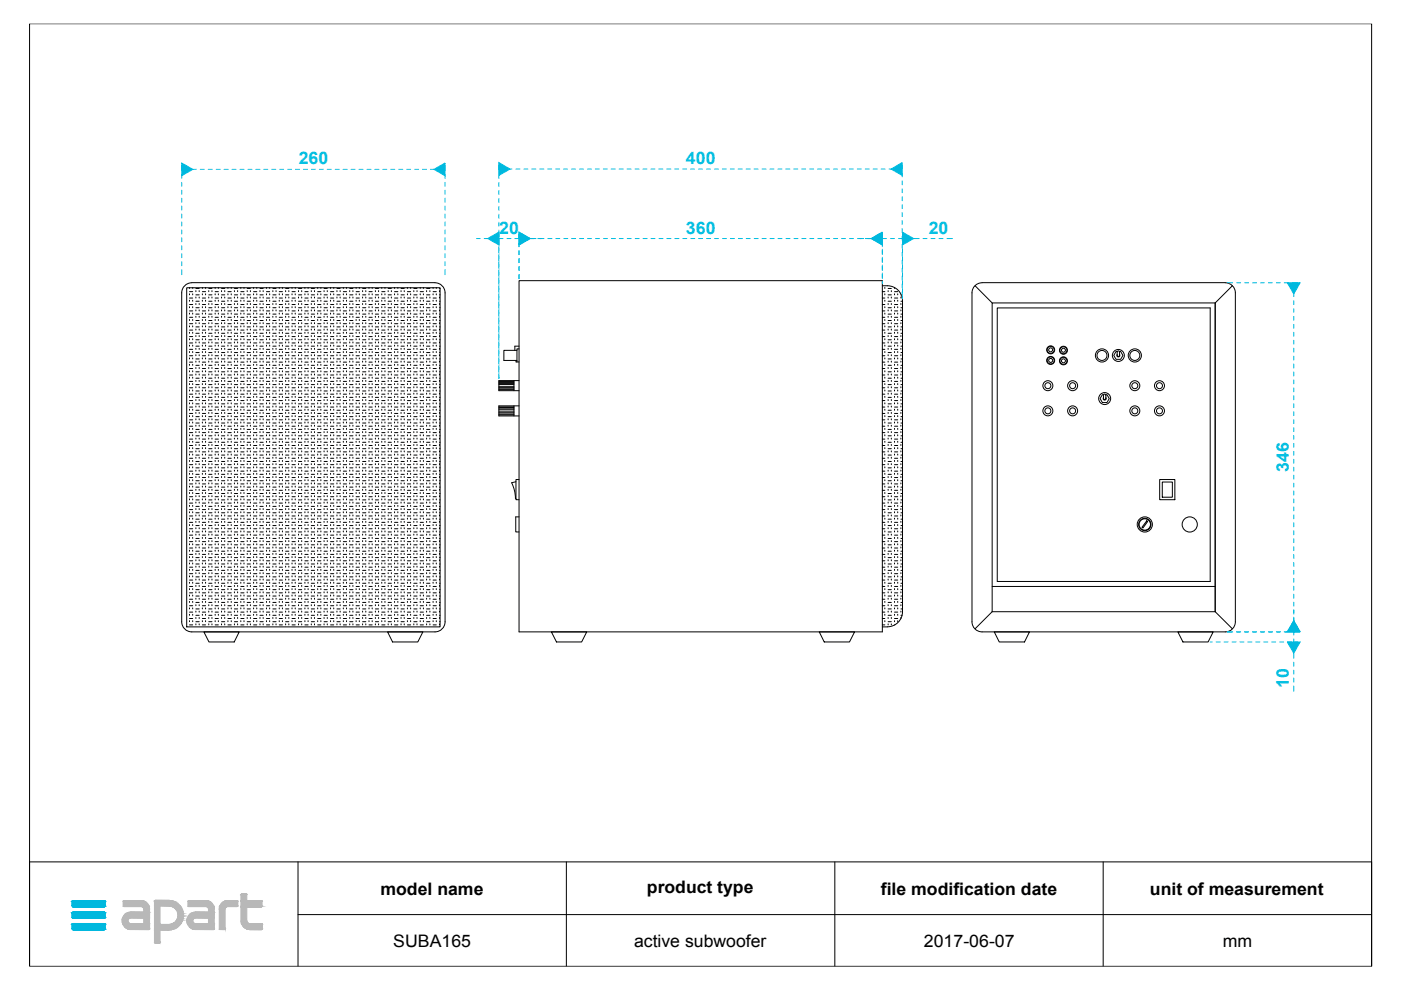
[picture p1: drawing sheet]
<svg xmlns="http://www.w3.org/2000/svg" width="297mm" height="210mm" viewBox="0 0 297 210" stroke-linecap="round" stroke-linejoin="round" font-family="sans-serif">
<defs><g id="words">
<g font-size="3.7" fill="#00c3e4">
<text x="63.3" y="34.8">260</text>
<text x="145.4" y="34.8">400</text>
<text x="105.8" y="49.5">20</text>
<text x="145.4" y="49.5">360</text>
<text x="196.9" y="49.5">20</text>
<text x="273.2" y="100.1" transform="rotate(-90 273.2 100.1)">346</text>
<text x="273.2" y="145.8" transform="rotate(-90 273.2 145.8)">10</text>
</g>
<g font-size="3.7">
<text x="80.6" y="189.7">model name</text>
<text x="137.2" y="189.3">product type</text>
<text x="186.8" y="189.7">file modification date</text>
<text x="243.8" y="189.7">unit of measurement</text>
<text x="83.4" y="200.8">SUBA165</text>
<text x="134.4" y="200.8">active subwoofer</text>
<text x="195.9" y="200.8">2017-06-07</text>
<text x="259.3" y="200.8">mm</text>
</g>
</g></defs>
<g fill="none" stroke="#000" stroke-width=".21">
<path d="M6.3 5h284.5v199.9h-284.5zM110 59.5h77.1v74.5h-77.1zM39.2 60.6l.9-.6h.6h51.5a2.14 2.14 0 0 1 2.2 2.1v69.7a2.14 2.14 0 0 1-2.2 2.2h-51.5a2.14 2.14 0 0 1-2.2-2.2v-69.7l.1-.6zM39.6 61h53.7v71.9h-53.7zM40.2 61.2h.1M40.2 62.5h.1M40.2 63.9h.1M40.2 65.2h.1M40.2 66.6h.1M40.2 68h.1M40.2 69.3h.1M40.2 70.7h.1"/>
<path d="M40.2 72h.1M40.2 73.4h.1M40.2 74.7h.1M40.2 76.1h.1M40.2 77.5h.1M40.2 78.8h.1M40.2 61.8h.7M40.2 63.2h.7M40.2 64.6h.7M40.2 65.9h.7M40.2 67.3h.7M40.2 68.6h.7"/>
<path d="M40.2 70h.7M40.2 71.4h.7M40.2 72.7h.7M40.2 74.1h.7M40.2 75.4h.7M40.2 76.8h.7M40.2 78.1h.7M40.2 79.5h.7M40.9 61.2h.1M40.9 62.5h.1M40.9 63.9h.1M40.9 65.2h.1"/>
<path d="M40.9 66.6h.1M40.9 68h.1M40.9 69.3h.1M40.9 70.7h.1M40.9 72h.1M40.9 73.4h.1M40.9 74.7h.1M40.9 76.1h.1M40.9 77.5h.1M40.9 78.8h.1M41.5 61.8h.1M41.5 63.2h.1"/>
<path d="M41.5 64.6h.1M41.5 65.9h.1M41.5 67.3h.1M41.5 68.6h.1M41.5 70h.1M41.5 71.4h.1M41.5 72.7h.1M41.5 74.1h.1M41.5 75.4h.1M41.5 76.8h.1M41.5 78.1h.1M41.5 79.5h.1"/>
<path d="M41.5 61.2h.7M41.5 62.5h.7M41.5 63.9h.7M41.5 65.2h.7M41.5 66.6h.7M41.5 68h.7M41.5 69.3h.7M41.5 70.7h.7M41.5 72h.7M41.5 73.4h.7M41.5 74.7h.7M41.5 76.1h.7"/>
<path d="M41.5 77.5h.7M41.5 78.8h.7M42.2 61.8h.1M42.2 63.2h.1M42.2 64.6h.1M42.2 65.9h.1M42.2 67.3h.1M42.2 68.6h.1M42.2 70h.1M42.2 71.4h.1M42.2 72.7h.1M42.2 74.1h.1"/>
<path d="M42.2 75.4h.1M42.2 76.8h.1M42.2 78.1h.1M42.2 79.5h.1M42.9 61.2h.1M42.9 62.5h.1M42.9 63.9h.1M42.9 65.2h.1M42.9 66.6h.1M42.9 68h.1M42.9 69.3h.1M42.9 70.7h.1"/>
<path d="M42.9 72h.1M42.9 73.4h.1M42.9 74.7h.1M42.9 76.1h.1M42.9 77.5h.1M42.9 78.8h.1M42.9 61.8h.7M42.9 63.2h.7M42.9 64.6h.7M42.9 65.9h.7M42.9 67.3h.7M42.9 68.6h.7"/>
<path d="M42.9 70h.7M42.9 71.4h.7M42.9 72.7h.7M42.9 74.1h.7M42.9 75.4h.7M42.9 76.8h.7M42.9 78.1h.7M42.9 79.5h.7M43.6 61.2h.1M43.6 62.5h.1M43.6 63.9h.1M43.6 65.2h.1"/>
<path d="M43.6 66.6h.1M43.6 68h.1M43.6 69.3h.1M43.6 70.7h.1M43.6 72h.1M43.6 73.4h.1M43.6 74.7h.1M43.6 76.1h.1M43.6 77.5h.1M43.6 78.8h.1M44.3 61.8h.1M44.3 63.2h.1"/>
<path d="M44.3 64.6h.1M44.3 65.9h.1M44.3 67.3h.1M44.3 68.6h.1M44.3 70h.1M44.3 71.4h.1M44.3 72.7h.1M44.3 74.1h.1M44.3 75.4h.1M44.3 76.8h.1M44.3 78.1h.1M44.3 79.5h.1"/>
<path d="M44.3 61.2h.6M44.3 62.5h.6M44.3 63.9h.6M44.3 65.2h.6M44.3 66.6h.6M44.3 68h.6M44.3 69.3h.6M44.3 70.7h.6M44.3 72h.6M44.3 73.4h.6M44.3 74.7h.6M44.3 76.1h.6"/>
<path d="M44.3 77.5h.6M44.3 78.8h.6M44.9 61.8h.1M44.9 63.2h.1M44.9 64.6h.1M44.9 65.9h.1M44.9 67.3h.1M44.9 68.6h.1M44.9 70h.1M44.9 71.4h.1M44.9 72.7h.1M44.9 74.1h.1"/>
<path d="M44.9 75.4h.1M44.9 76.8h.1M44.9 78.1h.1M44.9 79.5h.1M45.6 61.2h.1M45.6 62.5h.1M45.6 63.9h.1M45.6 65.2h.1M45.6 66.6h.1M45.6 68h.1M45.6 69.3h.1M45.6 70.7h.1"/>
<path d="M45.6 72h.1M45.6 73.4h.1M45.6 74.7h.1M45.6 76.1h.1M45.6 77.5h.1M45.6 78.8h.1M45.6 61.8h.7M45.6 63.2h.7M45.6 64.6h.7M45.6 65.9h.7M45.6 67.3h.7M45.6 68.6h.7"/>
<path d="M45.6 70h.7M45.6 71.4h.7M45.6 72.7h.7M45.6 74.1h.7M45.6 75.4h.7M45.6 76.8h.7M45.6 78.1h.7M45.6 79.5h.7M46.3 61.2h.1M46.3 62.5h.1M46.3 63.9h.1M46.3 65.2h.1"/>
<path d="M46.3 66.6h.1M46.3 68h.1M46.3 69.3h.1M46.3 70.7h.1M46.3 72h.1M46.3 73.4h.1M46.3 74.7h.1M46.3 76.1h.1M46.3 77.5h.1M46.3 78.8h.1M47 61.8h.1M47 63.2h.1"/>
<path d="M47 64.6h.1M47 65.9h.1M47 67.3h.1M47 68.6h.1M47 70h.1M47 71.4h.1M47 72.7h.1M47 74.1h.1M47 75.4h.1M47 76.8h.1M47 78.1h.1M47 79.5h.1"/>
<path d="M47 61.2h.6M47 62.5h.6M47 63.9h.6M47 65.2h.6M47 66.6h.6M47 68h.6M47 69.3h.6M47 70.7h.6M47 72h.6M47 73.4h.6M47 74.7h.6M47 76.1h.6"/>
<path d="M47 77.5h.6M47 78.8h.6M47.6 61.8h.1M47.6 63.2h.1M47.6 64.6h.1M47.6 65.9h.1M47.6 67.3h.1M47.6 68.6h.1M47.6 70h.1M47.6 71.4h.1M47.6 72.7h.1M47.6 74.1h.1"/>
<path d="M47.6 75.4h.1M47.6 76.8h.1M47.6 78.1h.1M47.6 79.5h.1M48.3 61.2h.1M48.3 62.5h.1M48.3 63.9h.1M48.3 65.2h.1M48.3 66.6h.1M48.3 68h.1M48.3 69.3h.1M48.3 70.7h.1"/>
<path d="M48.3 72h.1M48.3 73.4h.1M48.3 74.7h.1M48.3 76.1h.1M48.3 77.5h.1M48.3 78.8h.1M48.3 61.8h.7M48.3 63.2h.7M48.3 64.6h.7M48.3 65.9h.7M48.3 67.3h.7M48.3 68.6h.7"/>
<path d="M48.3 70h.7M48.3 71.4h.7M48.3 72.7h.7M48.3 74.1h.7M48.3 75.4h.7M48.3 76.8h.7M48.3 78.1h.7M48.3 79.5h.7M49 61.2h.1M49 62.5h.1M49 63.9h.1M49 65.2h.1"/>
<path d="M49 66.6h.1M49 68h.1M49 69.3h.1M49 70.7h.1M49 72h.1M49 73.4h.1M49 74.7h.1M49 76.1h.1M49 77.5h.1M49 78.8h.1M49.7 61.8h.1M49.7 63.2h.1"/>
<path d="M49.7 64.6h.1M49.7 65.9h.1M49.7 67.3h.1M49.7 68.6h.1M49.7 70h.1M49.7 71.4h.1M49.7 72.7h.1M49.7 74.1h.1M49.7 75.4h.1M49.7 76.8h.1M49.7 78.1h.1M49.7 79.5h.1"/>
<path d="M49.7 61.2h.7M49.7 62.5h.7M49.7 63.9h.7M49.7 65.2h.7M49.7 66.6h.7M49.7 68h.7M49.7 69.3h.7M49.7 70.7h.7M49.7 72h.7M49.7 73.4h.7M49.7 74.7h.7M49.7 76.1h.7"/>
<path d="M49.7 77.5h.7M49.7 78.8h.7M50.4 61.8h.1M50.4 63.2h.1M50.4 64.6h.1M50.4 65.9h.1M50.4 67.3h.1M50.4 68.6h.1M50.4 70h.1M50.4 71.4h.1M50.4 72.7h.1M50.4 74.1h.1"/>
<path d="M50.4 75.4h.1M50.4 76.8h.1M50.4 78.1h.1M50.4 79.5h.1M51.1 61.2h.1M51.1 62.5h.1M51.1 63.9h.1M51.1 65.2h.1M51.1 66.6h.1M51.1 68h.1M51.1 69.3h.1M51.1 70.7h.1"/>
<path d="M51.1 72h.1M51.1 73.4h.1M51.1 74.7h.1M51.1 76.1h.1M51.1 77.5h.1M51.1 78.8h.1M51.1 61.8h.6M51.1 63.2h.6M51.1 64.6h.6M51.1 65.9h.6M51.1 67.3h.6M51.1 68.6h.6"/>
<path d="M51.1 70h.6M51.1 71.4h.6M51.1 72.7h.6M51.1 74.1h.6M51.1 75.4h.6M51.1 76.8h.6M51.1 78.1h.6M51.1 79.5h.6M51.7 61.2h.1M51.7 62.5h.1M51.7 63.9h.1M51.7 65.2h.1"/>
<path d="M51.7 66.6h.1M51.7 68h.1M51.7 69.3h.1M51.7 70.7h.1M51.7 72h.1M51.7 73.4h.1M51.7 74.7h.1M51.7 76.1h.1M51.7 77.5h.1M51.7 78.8h.1M52.4 61.8h.1M52.4 63.2h.1"/>
<path d="M52.4 64.6h.1M52.4 65.9h.1M52.4 67.3h.1M52.4 68.6h.1M52.4 70h.1M52.4 71.4h.1M52.4 72.7h.1M52.4 74.1h.1M52.4 75.4h.1M52.4 76.8h.1M52.4 78.1h.1M52.4 79.5h.1"/>
<path d="M52.4 61.2h.7M52.4 62.5h.7M52.4 63.9h.7M52.4 65.2h.7M52.4 66.6h.7M52.4 68h.7M52.4 69.3h.7M52.4 70.7h.7M52.4 72h.7M52.4 73.4h.7M52.4 74.7h.7M52.4 76.1h.7"/>
<path d="M52.4 77.5h.7M52.4 78.8h.7M53.1 61.8h.1M53.1 63.2h.1M53.1 64.6h.1M53.1 65.9h.1M53.1 67.3h.1M53.1 68.6h.1M53.1 70h.1M53.1 71.4h.1M53.1 72.7h.1M53.1 74.1h.1"/>
<path d="M53.1 75.4h.1M53.1 76.8h.1M53.1 78.1h.1M53.1 79.5h.1M53.8 61.2h.1M53.8 62.5h.1M53.8 63.9h.1M53.8 65.2h.1M53.8 66.6h.1M53.8 68h.1M53.8 69.3h.1M53.8 70.7h.1"/>
<path d="M53.8 72h.1M53.8 73.4h.1M53.8 74.7h.1M53.8 76.1h.1M53.8 77.5h.1M53.8 78.8h.1M53.8 61.8h.6M53.8 63.2h.6M53.8 64.6h.6M53.8 65.9h.6M53.8 67.3h.6M53.8 68.6h.6"/>
<path d="M53.8 70h.6M53.8 71.4h.6M53.8 72.7h.6M53.8 74.1h.6M53.8 75.4h.6M53.8 76.8h.6M53.8 78.1h.6M53.8 79.5h.6M54.4 61.2h.1M54.4 62.5h.1M54.4 63.9h.1M54.4 65.2h.1"/>
<path d="M54.4 66.6h.1M54.4 68h.1M54.4 69.3h.1M54.4 70.7h.1M54.4 72h.1M54.4 73.4h.1M54.4 74.7h.1M54.4 76.1h.1M54.4 77.5h.1M54.4 78.8h.1M55.1 61.8h.1M55.1 63.2h.1"/>
<path d="M55.1 64.6h.1M55.1 65.9h.1M55.1 67.3h.1M55.1 68.6h.1M55.1 70h.1M55.1 71.4h.1M55.1 72.7h.1M55.1 74.1h.1M55.1 75.4h.1M55.1 76.8h.1M55.1 78.1h.1M55.1 79.5h.1"/>
<path d="M55.1 61.2h.7M55.1 62.5h.7M55.1 63.9h.7M55.1 65.2h.7M55.1 66.6h.7M55.1 68h.7M55.1 69.3h.7M55.1 70.7h.7M55.1 72h.7M55.1 73.4h.7M55.1 74.7h.7M55.1 76.1h.7"/>
<path d="M55.1 77.5h.7M55.1 78.8h.7M55.8 61.8h.1M55.8 63.2h.1M55.8 64.6h.1M55.8 65.9h.1M55.8 67.3h.1M55.8 68.6h.1M55.8 70h.1M55.8 71.4h.1M55.8 72.7h.1M55.8 74.1h.1"/>
<path d="M55.8 75.4h.1M55.8 76.8h.1M55.8 78.1h.1M55.8 79.5h.1M56.5 61.2h.1M56.5 62.5h.1M56.5 63.9h.1M56.5 65.2h.1M56.5 66.6h.1M56.5 68h.1M56.5 69.3h.1M56.5 70.7h.1"/>
<path d="M56.5 72h.1M56.5 73.4h.1M56.5 74.7h.1M56.5 76.1h.1M56.5 77.5h.1M56.5 78.8h.1M56.5 61.8h.7M56.5 63.2h.7M56.5 64.6h.7M56.5 65.9h.7M56.5 67.3h.7M56.5 68.6h.7"/>
<path d="M56.5 70h.7M56.5 71.4h.7M56.5 72.7h.7M56.5 74.1h.7M56.5 75.4h.7M56.5 76.8h.7M56.5 78.1h.7M56.5 79.5h.7M57.2 61.2h.1M57.2 62.5h.1M57.2 63.9h.1M57.2 65.2h.1"/>
<path d="M57.2 66.6h.1M57.2 68h.1M57.2 69.3h.1M57.2 70.7h.1M57.2 72h.1M57.2 73.4h.1M57.2 74.7h.1M57.2 76.1h.1M57.2 77.5h.1M57.2 78.8h.1M57.9 61.8h.1M57.9 63.2h.1"/>
<path d="M57.9 64.6h.1M57.9 65.9h.1M57.9 67.3h.1M57.9 68.6h.1M57.9 70h.1M57.9 71.4h.1M57.9 72.7h.1M57.9 74.1h.1M57.9 75.4h.1M57.9 76.8h.1M57.9 78.1h.1M57.9 79.5h.1"/>
<path d="M57.9 61.2h.6M57.9 62.5h.6M57.9 63.9h.6M57.9 65.2h.6M57.9 66.6h.6M57.9 68h.6M57.9 69.3h.6M57.9 70.7h.6M57.9 72h.6M57.9 73.4h.6M57.9 74.7h.6M57.9 76.1h.6"/>
<path d="M57.9 77.5h.6M57.9 78.8h.6M58.5 61.8h.1M58.5 63.2h.1M58.5 64.6h.1M58.5 65.9h.1M58.5 67.3h.1M58.5 68.6h.1M58.5 70h.1M58.5 71.4h.1M58.5 72.7h.1M58.5 74.1h.1"/>
<path d="M58.5 75.4h.1M58.5 76.8h.1M58.5 78.1h.1M58.5 79.5h.1M59.2 61.2h.1M59.2 62.5h.1M59.2 63.9h.1M59.2 65.2h.1M59.2 66.6h.1M59.2 68h.1M59.2 69.3h.1M59.2 70.7h.1"/>
<path d="M59.2 72h.1M59.2 73.4h.1M59.2 74.7h.1M59.2 76.1h.1M59.2 77.5h.1M59.2 78.8h.1M59.2 61.8h.7M59.2 63.2h.7M59.2 64.6h.7M59.2 65.9h.7M59.2 67.3h.7M59.2 68.6h.7"/>
<path d="M59.2 70h.7M59.2 71.4h.7M59.2 72.7h.7M59.2 74.1h.7M59.2 75.4h.7M59.2 76.8h.7M59.2 78.1h.7M59.2 79.5h.7M59.9 61.2h.1M59.9 62.5h.1M59.9 63.9h.1M59.9 65.2h.1"/>
<path d="M59.9 66.6h.1M59.9 68h.1M59.9 69.3h.1M59.9 70.7h.1M59.9 72h.1M59.9 73.4h.1M59.9 74.7h.1M59.9 76.1h.1M59.9 77.5h.1M59.9 78.8h.1M60.6 61.8h.1M60.6 63.2h.1"/>
<path d="M60.6 64.6h.1M60.6 65.9h.1M60.6 67.3h.1M60.6 68.6h.1M60.6 70h.1M60.6 71.4h.1M60.6 72.7h.1M60.6 74.1h.1M60.6 75.4h.1M60.6 76.8h.1M60.6 78.1h.1M60.6 79.5h.1"/>
<path d="M60.6 61.2h.6M60.6 62.5h.6M60.6 63.9h.6M60.6 65.2h.6M60.6 66.6h.6M60.6 68h.6M60.6 69.3h.6M60.6 70.7h.6M60.6 72h.6M60.6 73.4h.6M60.6 74.7h.6M60.6 76.1h.6"/>
<path d="M60.6 77.5h.6M60.6 78.8h.6M61.2 61.8h.1M61.2 63.2h.1M61.2 64.6h.1M61.2 65.9h.1M61.2 67.3h.1M61.2 68.6h.1M61.2 70h.1M61.2 71.4h.1M61.2 72.7h.1M61.2 74.1h.1"/>
<path d="M61.2 75.4h.1M61.2 76.8h.1M61.2 78.1h.1M61.2 79.5h.1M61.9 61.2h.1M61.9 62.5h.1M61.9 63.9h.1M61.9 65.2h.1M61.9 66.6h.1M61.9 68h.1M61.9 69.3h.1M61.9 70.7h.1"/>
<path d="M61.9 72h.1M61.9 73.4h.1M61.9 74.7h.1M61.9 76.1h.1M61.9 77.5h.1M61.9 78.8h.1M61.9 61.8h.7M61.9 63.2h.7M61.9 64.6h.7M61.9 65.9h.7M61.9 67.3h.7M61.9 68.6h.7"/>
<path d="M61.9 70h.7M61.9 71.4h.7M61.9 72.7h.7M61.9 74.1h.7M61.9 75.4h.7M61.9 76.8h.7M61.9 78.1h.7M61.9 79.5h.7M62.6 61.2h.1M62.6 62.5h.1M62.6 63.9h.1M62.6 65.2h.1"/>
<path d="M62.6 66.6h.1M62.6 68h.1M62.6 69.3h.1M62.6 70.7h.1M62.6 72h.1M62.6 73.4h.1M62.6 74.7h.1M62.6 76.1h.1M62.6 77.5h.1M62.6 78.8h.1M63.3 61.8h.1M63.3 63.2h.1"/>
<path d="M63.3 64.6h.1M63.3 65.9h.1M63.3 67.3h.1M63.3 68.6h.1M63.3 70h.1M63.3 71.4h.1M63.3 72.7h.1M63.3 74.1h.1M63.3 75.4h.1M63.3 76.8h.1M63.3 78.1h.1M63.3 79.5h.1"/>
<path d="M63.3 61.2h.7M63.3 62.5h.7M63.3 63.9h.7M63.3 65.2h.7M63.3 66.6h.7M63.3 68h.7M63.3 69.3h.7M63.3 70.7h.7M63.3 72h.7M63.3 73.4h.7M63.3 74.7h.7M63.3 76.1h.7"/>
<path d="M63.3 77.5h.7M63.3 78.8h.7M64 61.8h.1M64 63.2h.1M64 64.6h.1M64 65.9h.1M64 67.3h.1M64 68.6h.1M64 70h.1M64 71.4h.1M64 72.7h.1M64 74.1h.1"/>
<path d="M64 75.4h.1M64 76.8h.1M64 78.1h.1M64 79.5h.1M64.6 61.2h.1M64.6 62.5h.1M64.6 63.9h.1M64.6 65.2h.1M64.6 66.6h.1M64.6 68h.1M64.6 69.3h.1M64.6 70.7h.1"/>
<path d="M64.6 72h.1M64.6 73.4h.1M64.6 74.7h.1M64.6 76.1h.1M64.6 77.5h.1M64.6 78.8h.1M64.6 61.8h.7M64.6 63.2h.7M64.6 64.6h.7M64.6 65.9h.7M64.6 67.3h.7M64.6 68.6h.7"/>
<path d="M64.6 70h.7M64.6 71.4h.7M64.6 72.7h.7M64.6 74.1h.7M64.6 75.4h.7M64.6 76.8h.7M64.6 78.1h.7M64.6 79.5h.7M65.3 61.2h.1M65.3 62.5h.1M65.3 63.9h.1M65.3 65.2h.1"/>
<path d="M65.3 66.6h.1M65.3 68h.1M65.3 69.3h.1M65.3 70.7h.1M65.3 72h.1M65.3 73.4h.1M65.3 74.7h.1M65.3 76.1h.1M65.3 77.5h.1M65.3 78.8h.1M66 61.8h.1M66 63.2h.1"/>
<path d="M66 64.6h.1M66 65.9h.1M66 67.3h.1M66 68.6h.1M66 70h.1M66 71.4h.1M66 72.7h.1M66 74.1h.1M66 75.4h.1M66 76.8h.1M66 78.1h.1M66 79.5h.1"/>
<path d="M66 61.2h.7M66 62.5h.7M66 63.9h.7M66 65.2h.7M66 66.6h.7M66 68h.7M66 69.3h.7M66 70.7h.7M66 72h.7M66 73.4h.7M66 74.7h.7M66 76.1h.7"/>
<path d="M66 77.5h.7M66 78.8h.7M66.7 61.8h.1M66.7 63.2h.1M66.7 64.6h.1M66.7 65.9h.1M66.7 67.3h.1M66.7 68.6h.1M66.7 70h.1M66.7 71.4h.1M66.7 72.7h.1M66.7 74.1h.1"/>
<path d="M66.7 75.4h.1M66.7 76.8h.1M66.7 78.1h.1M66.7 79.5h.1M67.4 61.2h.1M67.4 62.5h.1M67.4 63.9h.1M67.4 65.2h.1M67.4 66.6h.1M67.4 68h.1M67.4 69.3h.1M67.4 70.7h.1"/>
<path d="M67.4 72h.1M67.4 73.4h.1M67.4 74.7h.1M67.4 76.1h.1M67.4 77.5h.1M67.4 78.8h.1M67.4 61.8h.6M67.4 63.2h.6M67.4 64.6h.6M67.4 65.9h.6M67.4 67.3h.6M67.4 68.6h.6"/>
<path d="M67.4 70h.6M67.4 71.4h.6M67.4 72.7h.6M67.4 74.1h.6M67.4 75.4h.6M67.4 76.8h.6M67.4 78.1h.6M67.4 79.5h.6M68 61.2h.1M68 62.5h.1M68 63.9h.1M68 65.2h.1"/>
<path d="M68 66.6h.1M68 68h.1M68 69.3h.1M68 70.7h.1M68 72h.1M68 73.4h.1M68 74.7h.1M68 76.1h.1M68 77.5h.1M68 78.8h.1M68.7 61.8h.1M68.7 63.2h.1"/>
<path d="M68.7 64.6h.1M68.7 65.9h.1M68.7 67.3h.1M68.7 68.6h.1M68.7 70h.1M68.7 71.4h.1M68.7 72.7h.1M68.7 74.1h.1M68.7 75.4h.1M68.7 76.8h.1M68.7 78.1h.1M68.7 79.5h.1"/>
<path d="M68.7 61.2h.7M68.7 62.5h.7M68.7 63.9h.7M68.7 65.2h.7M68.7 66.6h.7M68.7 68h.7M68.7 69.3h.7M68.7 70.7h.7M68.7 72h.7M68.7 73.4h.7M68.7 74.7h.7M68.7 76.1h.7"/>
<path d="M68.7 77.5h.7M68.7 78.8h.7M69.4 61.8h.1M69.4 63.2h.1M69.4 64.6h.1M69.4 65.9h.1M69.4 67.3h.1M69.4 68.6h.1M69.4 70h.1M69.4 71.4h.1M69.4 72.7h.1M69.4 74.1h.1"/>
<path d="M69.4 75.4h.1M69.4 76.8h.1M69.4 78.1h.1M69.4 79.5h.1M70.1 61.2h.1M70.1 62.5h.1M70.1 63.9h.1M70.1 65.2h.1M70.1 66.6h.1M70.1 68h.1M70.1 69.3h.1M70.1 70.7h.1"/>
<path d="M70.1 72h.1M70.1 73.4h.1M70.1 74.7h.1M70.1 76.1h.1M70.1 77.5h.1M70.1 78.8h.1M70.1 61.8h.7M70.1 63.2h.7M70.1 64.6h.7M70.1 65.9h.7M70.1 67.3h.7M70.1 68.6h.7"/>
<path d="M70.1 70h.7M70.1 71.4h.7M70.1 72.7h.7M70.1 74.1h.7M70.1 75.4h.7M70.1 76.8h.7M70.1 78.1h.7M70.1 79.5h.7M70.8 61.2h.1M70.8 62.5h.1M70.8 63.9h.1M70.8 65.2h.1"/>
<path d="M70.8 66.6h.1M70.8 68h.1M70.8 69.3h.1M70.8 70.7h.1M70.8 72h.1M70.8 73.4h.1M70.8 74.7h.1M70.8 76.1h.1M70.8 77.5h.1M70.8 78.8h.1M71.4 61.8h.1M71.4 63.2h.1"/>
<path d="M71.4 64.6h.1M71.4 65.9h.1M71.4 67.3h.1M71.4 68.6h.1M71.4 70h.1M71.4 71.4h.1M71.4 72.7h.1M71.4 74.1h.1M71.4 75.4h.1M71.4 76.8h.1M71.4 78.1h.1M71.4 79.5h.1"/>
<path d="M71.4 61.2h.7M71.4 62.5h.7M71.4 63.9h.7M71.4 65.2h.7M71.4 66.6h.7M71.4 68h.7M71.4 69.3h.7M71.4 70.7h.7M71.4 72h.7M71.4 73.4h.7M71.4 74.7h.7M71.4 76.1h.7"/>
<path d="M71.4 77.5h.7M71.4 78.8h.7M72.1 61.8h.1M72.1 63.2h.1M72.1 64.6h.1M72.1 65.9h.1M72.1 67.3h.1M72.1 68.6h.1M72.1 70h.1M72.1 71.4h.1M72.1 72.7h.1M72.1 74.1h.1"/>
<path d="M72.1 75.4h.1M72.1 76.8h.1M72.1 78.1h.1M72.1 79.5h.1M72.8 61.2h.1M72.8 62.5h.1M72.8 63.9h.1M72.8 65.2h.1M72.8 66.6h.1M72.8 68h.1M72.8 69.3h.1M72.8 70.7h.1"/>
<path d="M72.8 72h.1M72.8 73.4h.1M72.8 74.7h.1M72.8 76.1h.1M72.8 77.5h.1M72.8 78.8h.1M72.8 61.8h.7M72.8 63.2h.7M72.8 64.6h.7M72.8 65.9h.7M72.8 67.3h.7M72.8 68.6h.7"/>
<path d="M72.8 70h.7M72.8 71.4h.7M72.8 72.7h.7M72.8 74.1h.7M72.8 75.4h.7M72.8 76.8h.7M72.8 78.1h.7M72.8 79.5h.7M73.5 61.2h.1M73.5 62.5h.1M73.5 63.9h.1M73.5 65.2h.1"/>
<path d="M73.5 66.6h.1M73.5 68h.1M73.5 69.3h.1M73.5 70.7h.1M73.5 72h.1M73.5 73.4h.1M73.5 74.7h.1M73.5 76.1h.1M73.5 77.5h.1M73.5 78.8h.1M74.1 61.8h.1M74.1 63.2h.1"/>
<path d="M74.1 64.6h.1M74.1 65.9h.1M74.1 67.3h.1M74.1 68.6h.1M74.1 70h.1M74.1 71.4h.1M74.1 72.7h.1M74.1 74.1h.1M74.1 75.4h.1M74.1 76.8h.1M74.1 78.1h.1M74.1 79.5h.1"/>
<path d="M74.1 61.2h.7M74.1 62.5h.7M74.1 63.9h.7M74.1 65.2h.7M74.1 66.6h.7M74.1 68h.7M74.1 69.3h.7M74.1 70.7h.7M74.1 72h.7M74.1 73.4h.7M74.1 74.7h.7M74.1 76.1h.7"/>
<path d="M74.1 77.5h.7M74.1 78.8h.7M74.8 61.8h.1M74.8 63.2h.1M74.8 64.6h.1M74.8 65.9h.1M74.8 67.3h.1M74.8 68.6h.1M74.8 70h.1M74.8 71.4h.1M74.8 72.7h.1M74.8 74.1h.1"/>
<path d="M74.8 75.4h.1M74.8 76.8h.1M74.8 78.1h.1M74.8 79.5h.1M75.5 61.2h.1M75.5 62.5h.1M75.5 63.9h.1M75.5 65.2h.1M75.5 66.6h.1M75.5 68h.1M75.5 69.3h.1M75.5 70.7h.1"/>
<path d="M75.5 72h.1M75.5 73.4h.1M75.5 74.7h.1M75.5 76.1h.1M75.5 77.5h.1M75.5 78.8h.1M75.5 61.8h.7M75.5 63.2h.7M75.5 64.6h.7M75.5 65.9h.7M75.5 67.3h.7M75.5 68.6h.7"/>
<path d="M75.5 70h.7M75.5 71.4h.7M75.5 72.7h.7M75.5 74.1h.7M75.5 75.4h.7M75.5 76.8h.7M75.5 78.1h.7M75.5 79.5h.7M76.2 61.2h.1M76.2 62.5h.1M76.2 63.9h.1M76.2 65.2h.1"/>
<path d="M76.2 66.6h.1M76.2 68h.1M76.2 69.3h.1M76.2 70.7h.1M76.2 72h.1M76.2 73.4h.1M76.2 74.7h.1M76.2 76.1h.1M76.2 77.5h.1M76.2 78.8h.1M76.9 61.8h.1M76.9 63.2h.1"/>
<path d="M76.9 64.6h.1M76.9 65.9h.1M76.9 67.3h.1M76.9 68.6h.1M76.9 70h.1M76.9 71.4h.1M76.9 72.7h.1M76.9 74.1h.1M76.9 75.4h.1M76.9 76.8h.1M76.9 78.1h.1M76.9 79.5h.1"/>
<path d="M76.9 61.2h.7M76.9 62.5h.7M76.9 63.9h.7M76.9 65.2h.7M76.9 66.6h.7M76.9 68h.7M76.9 69.3h.7M76.9 70.7h.7M76.9 72h.7M76.9 73.4h.7M76.9 74.7h.7M76.9 76.1h.7"/>
<path d="M76.9 77.5h.7M76.9 78.8h.7M77.6 61.8h.1M77.6 63.2h.1M77.6 64.6h.1M77.6 65.9h.1M77.6 67.3h.1M77.6 68.6h.1M77.6 70h.1M77.6 71.4h.1M77.6 72.7h.1M77.6 74.1h.1"/>
<path d="M77.6 75.4h.1M77.6 76.8h.1M77.6 78.1h.1M77.6 79.5h.1M78.2 61.2h.1M78.2 62.5h.1M78.2 63.9h.1M78.2 65.2h.1M78.2 66.6h.1M78.2 68h.1M78.2 69.3h.1M78.2 70.7h.1"/>
<path d="M78.2 72h.1M78.2 73.4h.1M78.2 74.7h.1M78.2 76.1h.1M78.2 77.5h.1M78.2 78.8h.1M78.2 61.8h.7M78.2 63.2h.7M78.2 64.6h.7M78.2 65.9h.7M78.2 67.3h.7M78.2 68.6h.7"/>
<path d="M78.2 70h.7M78.2 71.4h.7M78.2 72.7h.7M78.2 74.1h.7M78.2 75.4h.7M78.2 76.8h.7M78.2 78.1h.7M78.2 79.5h.7M78.9 61.2h.1M78.9 62.5h.1M78.9 63.9h.1M78.9 65.2h.1"/>
<path d="M78.9 66.6h.1M78.9 68h.1M78.9 69.3h.1M78.9 70.7h.1M78.9 72h.1M78.9 73.4h.1M78.9 74.7h.1M78.9 76.1h.1M78.9 77.5h.1M78.9 78.8h.1M79.6 61.8h.1M79.6 63.2h.1"/>
<path d="M79.6 64.6h.1M79.6 65.9h.1M79.6 67.3h.1M79.6 68.6h.1M79.6 70h.1M79.6 71.4h.1M79.6 72.7h.1M79.6 74.1h.1M79.6 75.4h.1M79.6 76.8h.1M79.6 78.1h.1M79.6 79.5h.1"/>
<path d="M79.6 61.2h.7M79.6 62.5h.7M79.6 63.9h.7M79.6 65.2h.7M79.6 66.6h.7M79.6 68h.7M79.6 69.3h.7M79.6 70.7h.7M79.6 72h.7M79.6 73.4h.7M79.6 74.7h.7M79.6 76.1h.7"/>
<path d="M79.6 77.5h.7M79.6 78.8h.7M80.3 61.8h.1M80.3 63.2h.1M80.3 64.6h.1M80.3 65.9h.1M80.3 67.3h.1M80.3 68.6h.1M80.3 70h.1M80.3 71.4h.1M80.3 72.7h.1M80.3 74.1h.1"/>
<path d="M80.3 75.4h.1M80.3 76.8h.1M80.3 78.1h.1M80.3 79.5h.1M80.9 61.2h.1M80.9 62.5h.1M80.9 63.9h.1M80.9 65.2h.1M80.9 66.6h.1M80.9 68h.1M80.9 69.3h.1M80.9 70.7h.1"/>
<path d="M80.9 72h.1M80.9 73.4h.1M80.9 74.7h.1M80.9 76.1h.1M80.9 77.5h.1M80.9 78.8h.1M80.9 61.8h.7M80.9 63.2h.7M80.9 64.6h.7M80.9 65.9h.7M80.9 67.3h.7M80.9 68.6h.7"/>
<path d="M80.9 70h.7M80.9 71.4h.7M80.9 72.7h.7M80.9 74.1h.7M80.9 75.4h.7M80.9 76.8h.7M80.9 78.1h.7M80.9 79.5h.7M81.6 61.2h.1M81.6 62.5h.1M81.6 63.9h.1M81.6 65.2h.1"/>
<path d="M81.6 66.6h.1M81.6 68h.1M81.6 69.3h.1M81.6 70.7h.1M81.6 72h.1M81.6 73.4h.1M81.6 74.7h.1M81.6 76.1h.1M81.6 77.5h.1M81.6 78.8h.1M82.3 61.8h.1M82.3 63.2h.1"/>
<path d="M82.3 64.6h.1M82.3 65.9h.1M82.3 67.3h.1M82.3 68.6h.1M82.3 70h.1M82.3 71.4h.1M82.3 72.7h.1M82.3 74.1h.1M82.3 75.4h.1M82.3 76.8h.1M82.3 78.1h.1M82.3 79.5h.1"/>
<path d="M82.3 61.2h.7M82.3 62.5h.7M82.3 63.9h.7M82.3 65.2h.7M82.3 66.6h.7M82.3 68h.7M82.3 69.3h.7M82.3 70.7h.7M82.3 72h.7M82.3 73.4h.7M82.3 74.7h.7M82.3 76.1h.7"/>
<path d="M82.3 77.5h.7M82.3 78.8h.7M83 61.8h.1M83 63.2h.1M83 64.6h.1M83 65.9h.1M83 67.3h.1M83 68.6h.1M83 70h.1M83 71.4h.1M83 72.7h.1M83 74.1h.1"/>
<path d="M83 75.4h.1M83 76.8h.1M83 78.1h.1M83 79.5h.1M83.7 61.2h.1M83.7 62.5h.1M83.7 63.9h.1M83.7 65.2h.1M83.7 66.6h.1M83.7 68h.1M83.7 69.3h.1M83.7 70.7h.1"/>
<path d="M83.7 72h.1M83.7 73.4h.1M83.7 74.7h.1M83.7 76.1h.1M83.7 77.5h.1M83.7 78.8h.1M83.7 61.8h.7M83.7 63.2h.7M83.7 64.6h.7M83.7 65.9h.7M83.7 67.3h.7M83.7 68.6h.7"/>
<path d="M83.7 70h.7M83.7 71.4h.7M83.7 72.7h.7M83.7 74.1h.7M83.7 75.4h.7M83.7 76.8h.7M83.7 78.1h.7M83.7 79.5h.7M84.4 61.2h.1M84.4 62.5h.1M84.4 63.9h.1M84.4 65.2h.1"/>
<path d="M84.4 66.6h.1M84.4 68h.1M84.4 69.3h.1M84.4 70.7h.1M84.4 72h.1M84.4 73.4h.1M84.4 74.7h.1M84.4 76.1h.1M84.4 77.5h.1M84.4 78.8h.1M85 61.8h.1M85 63.2h.1"/>
<path d="M85 64.6h.1M85 65.9h.1M85 67.3h.1M85 68.6h.1M85 70h.1M85 71.4h.1M85 72.7h.1M85 74.1h.1M85 75.4h.1M85 76.8h.1M85 78.1h.1M85 79.5h.1"/>
<path d="M85 61.2h.7M85 62.5h.7M85 63.9h.7M85 65.2h.7M85 66.6h.7M85 68h.7M85 69.3h.7M85 70.7h.7M85 72h.7M85 73.4h.7M85 74.7h.7M85 76.1h.7"/>
<path d="M85 77.5h.7M85 78.8h.7M85.7 61.8h.1M85.7 63.2h.1M85.7 64.6h.1M85.7 65.9h.1M85.7 67.3h.1M85.7 68.6h.1M85.7 70h.1M85.7 71.4h.1M85.7 72.7h.1M85.7 74.1h.1"/>
<path d="M85.7 75.4h.1M85.7 76.8h.1M85.7 78.1h.1M85.7 79.5h.1M86.4 61.2h.1M86.4 62.5h.1M86.4 63.9h.1M86.4 65.2h.1M86.4 66.6h.1M86.4 68h.1M86.4 69.3h.1M86.4 70.7h.1"/>
<path d="M86.4 72h.1M86.4 73.4h.1M86.4 74.7h.1M86.4 76.1h.1M86.4 77.5h.1M86.4 78.8h.1M86.4 61.8h.7M86.4 63.2h.7M86.4 64.6h.7M86.4 65.9h.7M86.4 67.3h.7M86.4 68.6h.7"/>
<path d="M86.4 70h.7M86.4 71.4h.7M86.4 72.7h.7M86.4 74.1h.7M86.4 75.4h.7M86.4 76.8h.7M86.4 78.1h.7M86.4 79.5h.7M87.1 61.2h.1M87.1 62.5h.1M87.1 63.9h.1M87.1 65.2h.1"/>
<path d="M87.1 66.6h.1M87.1 68h.1M87.1 69.3h.1M87.1 70.7h.1M87.1 72h.1M87.1 73.4h.1M87.1 74.7h.1M87.1 76.1h.1M87.1 77.5h.1M87.1 78.8h.1M87.7 61.8h.1M87.7 63.2h.1"/>
<path d="M87.7 64.6h.1M87.7 65.9h.1M87.7 67.3h.1M87.7 68.6h.1M87.7 70h.1M87.7 71.4h.1M87.7 72.7h.1M87.7 74.1h.1M87.7 75.4h.1M87.7 76.8h.1M87.7 78.1h.1M87.7 79.5h.1"/>
<path d="M87.7 61.2h.7M87.7 62.5h.7M87.7 63.9h.7M87.7 65.2h.7M87.7 66.6h.7M87.7 68h.7M87.7 69.3h.7M87.7 70.7h.7M87.7 72h.7M87.7 73.4h.7M87.7 74.7h.7M87.7 76.1h.7"/>
<path d="M87.7 77.5h.7M87.7 78.8h.7M88.4 61.8h.1M88.4 63.2h.1M88.4 64.6h.1M88.4 65.9h.1M88.4 67.3h.1M88.4 68.6h.1M88.4 70h.1M88.4 71.4h.1M88.4 72.7h.1M88.4 74.1h.1"/>
<path d="M88.4 75.4h.1M88.4 76.8h.1M88.4 78.1h.1M88.4 79.5h.1M89.1 61.2h.1M89.1 62.5h.1M89.1 63.9h.1M89.1 65.2h.1M89.1 66.6h.1M89.1 68h.1M89.1 69.3h.1M89.1 70.7h.1"/>
<path d="M89.1 72h.1M89.1 73.4h.1M89.1 74.7h.1M89.1 76.1h.1M89.1 77.5h.1M89.1 78.8h.1M89.1 61.8h.7M89.1 63.2h.7M89.1 64.6h.7M89.1 65.9h.7M89.1 67.3h.7M89.1 68.6h.7"/>
<path d="M89.1 70h.7M89.1 71.4h.7M89.1 72.7h.7M89.1 74.1h.7M89.1 75.4h.7M89.1 76.8h.7M89.1 78.1h.7M89.1 79.5h.7M89.8 61.2h.1M89.8 62.5h.1M89.8 63.9h.1M89.8 65.2h.1"/>
<path d="M89.8 66.6h.1M89.8 68h.1M89.8 69.3h.1M89.8 70.7h.1M89.8 72h.1M89.8 73.4h.1M89.8 74.7h.1M89.8 76.1h.1M89.8 77.5h.1M89.8 78.8h.1M90.4 61.8h.1M90.4 63.2h.1"/>
<path d="M90.4 64.6h.1M90.4 65.9h.1M90.4 67.3h.1M90.4 68.6h.1M90.4 70h.1M90.4 71.4h.1M90.4 72.7h.1M90.4 74.1h.1M90.4 75.4h.1M90.4 76.8h.1M90.4 78.1h.1M90.4 79.5h.1"/>
<path d="M90.4 61.2h.7M90.4 62.5h.7M90.4 63.9h.7M90.4 65.2h.7M90.4 66.6h.7M90.4 68h.7M90.4 69.3h.7M90.4 70.7h.7M90.4 72h.7M90.4 73.4h.7M90.4 74.7h.7M90.4 76.1h.7"/>
<path d="M90.4 77.5h.7M90.4 78.8h.7M91.1 61.8h.1M91.1 63.2h.1M91.1 64.6h.1M91.1 65.9h.1M91.1 67.3h.1M91.1 68.6h.1M91.1 70h.1M91.1 71.4h.1M91.1 72.7h.1M91.1 74.1h.1"/>
<path d="M91.1 75.4h.1M91.1 76.8h.1M91.1 78.1h.1M91.1 79.5h.1M91.8 61.2h.1M91.8 62.5h.1M91.8 63.9h.1M91.8 65.2h.1M91.8 66.6h.1M91.8 68h.1M91.8 69.3h.1M91.8 70.7h.1"/>
<path d="M91.8 72h.1M91.8 73.4h.1M91.8 74.7h.1M91.8 76.1h.1M91.8 77.5h.1M91.8 78.8h.1M91.8 61.8h.7M91.8 63.2h.7M91.8 64.6h.7M91.8 65.9h.7M91.8 67.3h.7M91.8 68.6h.7"/>
<path d="M91.8 70h.7M91.8 71.4h.7M91.8 72.7h.7M91.8 74.1h.7M91.8 75.4h.7M91.8 76.8h.7M91.8 78.1h.7M91.8 79.5h.7M92.5 61.2h.1M92.5 62.5h.1M92.5 63.9h.1M92.5 65.2h.1"/>
<path d="M92.5 66.6h.1M92.5 68h.1M92.5 69.3h.1M92.5 70.7h.1M92.5 72h.1M92.5 73.4h.1M92.5 74.7h.1M92.5 76.1h.1M92.5 77.5h.1M92.5 78.8h.1M93.2 61.8h.1M93.2 63.2h.1"/>
<path d="M93.2 64.6h.1M93.2 65.9h.1M93.2 67.3h.1M93.2 68.6h.1M93.2 70h.1M93.2 71.4h.1M93.2 72.7h.1M93.2 74.1h.1M93.2 75.4h.1M93.2 76.8h.1M93.2 78.1h.1M93.2 79.5h.1"/>
<path d="M93.2 61.2h.1M93.2 62.5h.1M93.2 63.9h.1M93.2 65.2h.1M93.2 66.6h.1M93.2 68h.1M93.2 69.3h.1M93.2 70.7h.1M93.2 72h.1M93.2 73.4h.1M93.2 74.7h.1M93.2 76.1h.1"/>
<path d="M93.2 77.5h.1M93.2 78.8h.1M109.4 76.4v.3h.6M109.6 74.3h-2.8v2.1h2.8M110 74h-.4v2.7M110 73.4h-.8v.9M187.1 60.6a3.4 3.4 0 0 1 4.2 3.2v65.9a3.2 3.2 0 0 1-3.1 3.2M187.1 61.8h.5M187.1 63.2h.5M187.1 64.6h.5M187.1 65.9h.5M187.1 67.3h.5"/>
<path d="M187.1 68.6h.5M187.1 70h.5M187.1 71.4h.5M187.1 72.7h.5M187.1 74.1h.5M187.1 75.4h.5M187.1 76.8h.5M187.1 78.1h.5M187.1 79.5h.5M187.6 61.2h.1M187.6 62.5h.1M187.6 63.9h.1"/>
<path d="M187.6 65.2h.1M187.6 66.6h.1M187.6 68h.1M187.6 69.3h.1M187.6 70.7h.1M187.6 72h.1M187.6 73.4h.1M187.6 74.7h.1M187.6 76.1h.1M187.6 77.5h.1M187.6 78.8h.1M188.3 61.8h.1"/>
<path d="M188.3 63.2h.1M188.3 64.6h.1M188.3 65.9h.1M188.3 67.3h.1M188.3 68.6h.1M188.3 70h.1M188.3 71.4h.1M188.3 72.7h.1M188.3 74.1h.1M188.3 75.4h.1M188.3 76.8h.1M188.3 78.1h.1"/>
<path d="M188.3 79.5h.1M188.3 61.2h.7M188.3 62.5h.7M188.3 63.9h.7M188.3 65.2h.7M188.3 66.6h.7M188.3 68h.7M188.3 69.3h.7M188.3 70.7h.7M188.3 72h.7M188.3 73.4h.7M188.3 74.7h.7"/>
<path d="M188.3 76.1h.7M188.3 77.5h.7M188.3 78.8h.7M189 61.8h.1M189 63.2h.1M189 64.6h.1M189 65.9h.1M189 67.3h.1M189 68.6h.1M189 70h.1M189 71.4h.1M189 72.7h.1"/>
<path d="M189 74.1h.1M189 75.4h.1M189 76.8h.1M189 78.1h.1M189 79.5h.1M189.7 61.2h.1M189.7 62.5h.1M189.7 63.9h.1M189.7 65.2h.1M189.7 66.6h.1M189.7 68h.1M189.7 69.3h.1"/>
<path d="M189.7 70.7h.1M189.7 72h.1M189.7 73.4h.1M189.7 74.7h.1M189.7 76.1h.1M189.7 77.5h.1M189.7 78.8h.1M189.7 61.8h.6M189.7 63.2h.6M189.7 64.6h.6M189.7 65.9h.6M189.7 67.3h.6"/>
<path d="M189.7 68.6h.6M189.7 70h.6M189.7 71.4h.6M189.7 72.7h.6M189.7 74.1h.6M189.7 75.4h.6M189.7 76.8h.6M189.7 78.1h.6M189.7 79.5h.6M190.3 62.5h.1M190.3 63.9h.1M190.3 65.2h.1"/>
<path d="M190.3 66.6h.1M190.3 68h.1M190.3 69.3h.1M190.3 70.7h.1M190.3 72h.1M190.3 73.4h.1M190.3 74.7h.1M190.3 76.1h.1M190.3 77.5h.1M190.3 78.8h.1M191 63.2h.1M191 64.6h.1"/>
<path d="M191 65.9h.1M191 67.3h.1M191 68.6h.1M191 70h.1M191 71.4h.1M191 72.7h.1M191 74.1h.1M191 75.4h.1M191 76.8h.1M191 78.1h.1M191 79.5h.1M191 62.5h.1"/>
<path d="M191 63.9h.3M191 65.2h.3M191 66.6h.3M191 68h.3M191 69.3h.3M191 70.7h.3M191 72h.3M191 73.4h.3M191 74.7h.3M191 76.1h.3M191 77.5h.3M191 78.8h.3"/>
<path d="M206.7 60.6l1-.6h.5h51.6a2.14 2.14 0 0 1 2.1 2.1v69.7a2.14 2.14 0 0 1-2.1 2.2h-51.6a2.14 2.14 0 0 1-2.1-2.2v-69.7l.1-.6zM206.7 60.6l3.7 3.6M211.4 65.3h45.2v58h-45.2zM236.9 74.7v.6l.2 .3 .2-.2 .1-.7M236.9 75.2a.32 .32 0 0 0 0 .4 .32 .32 0 0 0 .4 0 .32 .32 0 0 0 0-.4M236.9 74.5h-.3l-.5 .9 .5 .8h1l.5-.8-.5-.9h-.3M237.3 74.7l-.2-.3-.2 .3M257.6 64.2h-47.2v65.5M257.6 64.2v65.5M261.3 60.6l-3.7 3.6M40.2 80.2h.1M40.2 81.5h.1"/>
<path d="M40.2 82.9h.1M40.2 84.3h.1M40.2 85.6h.1M40.2 87h.1M40.2 88.3h.1M40.2 89.7h.1M40.2 91h.1M40.2 92.4h.1M40.2 93.8h.1M40.2 95.1h.1M40.2 96.5h.1M40.2 97.8h.1"/>
<path d="M40.2 99.2h.1M40.2 80.9h.7M40.2 82.2h.7M40.2 83.6h.7M40.2 84.9h.7M40.2 86.3h.7M40.2 87.7h.7M40.2 89h.7M40.2 90.4h.7M40.2 91.7h.7M40.2 93.1h.7M40.2 94.5h.7"/>
<path d="M40.2 95.8h.7M40.2 97.2h.7M40.2 98.5h.7M40.2 99.9h.7M40.9 80.2h.1M40.9 81.5h.1M40.9 82.9h.1M40.9 84.3h.1M40.9 85.6h.1M40.9 87h.1M40.9 88.3h.1M40.9 89.7h.1"/>
<path d="M40.9 91h.1M40.9 92.4h.1M40.9 93.8h.1M40.9 95.1h.1M40.9 96.5h.1M40.9 97.8h.1M40.9 99.2h.1M41.5 80.9h.1M41.5 82.2h.1M41.5 83.6h.1M41.5 84.9h.1M41.5 86.3h.1"/>
<path d="M41.5 87.7h.1M41.5 89h.1M41.5 90.4h.1M41.5 91.7h.1M41.5 93.1h.1M41.5 94.5h.1M41.5 95.8h.1M41.5 97.2h.1M41.5 98.5h.1M41.5 99.9h.1M41.5 80.2h.7M41.5 81.5h.7"/>
<path d="M41.5 82.9h.7M41.5 84.3h.7M41.5 85.6h.7M41.5 87h.7M41.5 88.3h.7M41.5 89.7h.7M41.5 91h.7M41.5 92.4h.7M41.5 93.8h.7M41.5 95.1h.7M41.5 96.5h.7M41.5 97.8h.7"/>
<path d="M41.5 99.2h.7M42.2 80.9h.1M42.2 82.2h.1M42.2 83.6h.1M42.2 84.9h.1M42.2 86.3h.1M42.2 87.7h.1M42.2 89h.1M42.2 90.4h.1M42.2 91.7h.1M42.2 93.1h.1M42.2 94.5h.1"/>
<path d="M42.2 95.8h.1M42.2 97.2h.1M42.2 98.5h.1M42.2 99.9h.1M42.9 80.2h.1M42.9 81.5h.1M42.9 82.9h.1M42.9 84.3h.1M42.9 85.6h.1M42.9 87h.1M42.9 88.3h.1M42.9 89.7h.1"/>
<path d="M42.9 91h.1M42.9 92.4h.1M42.9 93.8h.1M42.9 95.1h.1M42.9 96.5h.1M42.9 97.8h.1M42.9 99.2h.1M42.9 80.9h.7M42.9 82.2h.7M42.9 83.6h.7M42.9 84.9h.7M42.9 86.3h.7"/>
<path d="M42.9 87.7h.7M42.9 89h.7M42.9 90.4h.7M42.9 91.7h.7M42.9 93.1h.7M42.9 94.5h.7M42.9 95.8h.7M42.9 97.2h.7M42.9 98.5h.7M42.9 99.9h.7M43.6 80.2h.1M43.6 81.5h.1"/>
<path d="M43.6 82.9h.1M43.6 84.3h.1M43.6 85.6h.1M43.6 87h.1M43.6 88.3h.1M43.6 89.7h.1M43.6 91h.1M43.6 92.4h.1M43.6 93.8h.1M43.6 95.1h.1M43.6 96.5h.1M43.6 97.8h.1"/>
<path d="M43.6 99.2h.1M44.3 80.9h.1M44.3 82.2h.1M44.3 83.6h.1M44.3 84.9h.1M44.3 86.3h.1M44.3 87.7h.1M44.3 89h.1M44.3 90.4h.1M44.3 91.7h.1M44.3 93.1h.1M44.3 94.5h.1"/>
<path d="M44.3 95.8h.1M44.3 97.2h.1M44.3 98.5h.1M44.3 99.9h.1M44.3 80.2h.6M44.3 81.5h.6M44.3 82.9h.6M44.3 84.3h.6M44.3 85.6h.6M44.3 87h.6M44.3 88.3h.6M44.3 89.7h.6"/>
<path d="M44.3 91h.6M44.3 92.4h.6M44.3 93.8h.6M44.3 95.1h.6M44.3 96.5h.6M44.3 97.8h.6M44.3 99.2h.6M44.9 80.9h.1M44.9 82.2h.1M44.9 83.6h.1M44.9 84.9h.1M44.9 86.3h.1"/>
<path d="M44.9 87.7h.1M44.9 89h.1M44.9 90.4h.1M44.9 91.7h.1M44.9 93.1h.1M44.9 94.5h.1M44.9 95.8h.1M44.9 97.2h.1M44.9 98.5h.1M44.9 99.9h.1M45.6 80.2h.1M45.6 81.5h.1"/>
<path d="M45.6 82.9h.1M45.6 84.3h.1M45.6 85.6h.1M45.6 87h.1M45.6 88.3h.1M45.6 89.7h.1M45.6 91h.1M45.6 92.4h.1M45.6 93.8h.1M45.6 95.1h.1M45.6 96.5h.1M45.6 97.8h.1"/>
<path d="M45.6 99.2h.1M45.6 80.9h.7M45.6 82.2h.7M45.6 83.6h.7M45.6 84.9h.7M45.6 86.3h.7M45.6 87.7h.7M45.6 89h.7M45.6 90.4h.7M45.6 91.7h.7M45.6 93.1h.7M45.6 94.5h.7"/>
<path d="M45.6 95.8h.7M45.6 97.2h.7M45.6 98.5h.7M45.6 99.9h.7M46.3 80.2h.1M46.3 81.5h.1M46.3 82.9h.1M46.3 84.3h.1M46.3 85.6h.1M46.3 87h.1M46.3 88.3h.1M46.3 89.7h.1"/>
<path d="M46.3 91h.1M46.3 92.4h.1M46.3 93.8h.1M46.3 95.1h.1M46.3 96.5h.1M46.3 97.8h.1M46.3 99.2h.1M47 80.9h.1M47 82.2h.1M47 83.6h.1M47 84.9h.1M47 86.3h.1"/>
<path d="M47 87.7h.1M47 89h.1M47 90.4h.1M47 91.7h.1M47 93.1h.1M47 94.5h.1M47 95.8h.1M47 97.2h.1M47 98.5h.1M47 99.9h.1M47 80.2h.6M47 81.5h.6"/>
<path d="M47 82.9h.6M47 84.3h.6M47 85.6h.6M47 87h.6M47 88.3h.6M47 89.7h.6M47 91h.6M47 92.4h.6M47 93.8h.6M47 95.1h.6M47 96.5h.6M47 97.8h.6"/>
<path d="M47 99.2h.6M47.6 80.9h.1M47.6 82.2h.1M47.6 83.6h.1M47.6 84.9h.1M47.6 86.3h.1M47.6 87.7h.1M47.6 89h.1M47.6 90.4h.1M47.6 91.7h.1M47.6 93.1h.1M47.6 94.5h.1"/>
<path d="M47.6 95.8h.1M47.6 97.2h.1M47.6 98.5h.1M47.6 99.9h.1M48.3 80.2h.1M48.3 81.5h.1M48.3 82.9h.1M48.3 84.3h.1M48.3 85.6h.1M48.3 87h.1M48.3 88.3h.1M48.3 89.7h.1"/>
<path d="M48.3 91h.1M48.3 92.4h.1M48.3 93.8h.1M48.3 95.1h.1M48.3 96.5h.1M48.3 97.8h.1M48.3 99.2h.1M48.3 80.9h.7M48.3 82.2h.7M48.3 83.6h.7M48.3 84.9h.7M48.3 86.3h.7"/>
<path d="M48.3 87.7h.7M48.3 89h.7M48.3 90.4h.7M48.3 91.7h.7M48.3 93.1h.7M48.3 94.5h.7M48.3 95.8h.7M48.3 97.2h.7M48.3 98.5h.7M48.3 99.9h.7M49 80.2h.1M49 81.5h.1"/>
<path d="M49 82.9h.1M49 84.3h.1M49 85.6h.1M49 87h.1M49 88.3h.1M49 89.7h.1M49 91h.1M49 92.4h.1M49 93.8h.1M49 95.1h.1M49 96.5h.1M49 97.8h.1"/>
<path d="M49 99.2h.1M49.7 80.9h.1M49.7 82.2h.1M49.7 83.6h.1M49.7 84.9h.1M49.7 86.3h.1M49.7 87.7h.1M49.7 89h.1M49.7 90.4h.1M49.7 91.7h.1M49.7 93.1h.1M49.7 94.5h.1"/>
<path d="M49.7 95.8h.1M49.7 97.2h.1M49.7 98.5h.1M49.7 99.9h.1M49.7 80.2h.7M49.7 81.5h.7M49.7 82.9h.7M49.7 84.3h.7M49.7 85.6h.7M49.7 87h.7M49.7 88.3h.7M49.7 89.7h.7"/>
<path d="M49.7 91h.7M49.7 92.4h.7M49.7 93.8h.7M49.7 95.1h.7M49.7 96.5h.7M49.7 97.8h.7M49.7 99.2h.7M50.4 80.9h.1M50.4 82.2h.1M50.4 83.6h.1M50.4 84.9h.1M50.4 86.3h.1"/>
<path d="M50.4 87.7h.1M50.4 89h.1M50.4 90.4h.1M50.4 91.7h.1M50.4 93.1h.1M50.4 94.5h.1M50.4 95.8h.1M50.4 97.2h.1M50.4 98.5h.1M50.4 99.9h.1M51.1 80.2h.1M51.1 81.5h.1"/>
<path d="M51.1 82.9h.1M51.1 84.3h.1M51.1 85.6h.1M51.1 87h.1M51.1 88.3h.1M51.1 89.7h.1M51.1 91h.1M51.1 92.4h.1M51.1 93.8h.1M51.1 95.1h.1M51.1 96.5h.1M51.1 97.8h.1"/>
<path d="M51.1 99.2h.1M51.1 80.9h.6M51.1 82.2h.6M51.1 83.6h.6M51.1 84.9h.6M51.1 86.3h.6M51.1 87.7h.6M51.1 89h.6M51.1 90.4h.6M51.1 91.7h.6M51.1 93.1h.6M51.1 94.5h.6"/>
<path d="M51.1 95.8h.6M51.1 97.2h.6M51.1 98.5h.6M51.1 99.9h.6M51.7 80.2h.1M51.7 81.5h.1M51.7 82.9h.1M51.7 84.3h.1M51.7 85.6h.1M51.7 87h.1M51.7 88.3h.1M51.7 89.7h.1"/>
<path d="M51.7 91h.1M51.7 92.4h.1M51.7 93.8h.1M51.7 95.1h.1M51.7 96.5h.1M51.7 97.8h.1M51.7 99.2h.1M52.4 80.9h.1M52.4 82.2h.1M52.4 83.6h.1M52.4 84.9h.1M52.4 86.3h.1"/>
<path d="M52.4 87.7h.1M52.4 89h.1M52.4 90.4h.1M52.4 91.7h.1M52.4 93.1h.1M52.4 94.5h.1M52.4 95.8h.1M52.4 97.2h.1M52.4 98.5h.1M52.4 99.9h.1M52.4 80.2h.7M52.4 81.5h.7"/>
<path d="M52.4 82.9h.7M52.4 84.3h.7M52.4 85.6h.7M52.4 87h.7M52.4 88.3h.7M52.4 89.7h.7M52.4 91h.7M52.4 92.4h.7M52.4 93.8h.7M52.4 95.1h.7M52.4 96.5h.7M52.4 97.8h.7"/>
<path d="M52.4 99.2h.7M53.1 80.9h.1M53.1 82.2h.1M53.1 83.6h.1M53.1 84.9h.1M53.1 86.3h.1M53.1 87.7h.1M53.1 89h.1M53.1 90.4h.1M53.1 91.7h.1M53.1 93.1h.1M53.1 94.5h.1"/>
<path d="M53.1 95.8h.1M53.1 97.2h.1M53.1 98.5h.1M53.1 99.9h.1M53.8 80.2h.1M53.8 81.5h.1M53.8 82.9h.1M53.8 84.3h.1M53.8 85.6h.1M53.8 87h.1M53.8 88.3h.1M53.8 89.7h.1"/>
<path d="M53.8 91h.1M53.8 92.4h.1M53.8 93.8h.1M53.8 95.1h.1M53.8 96.5h.1M53.8 97.8h.1M53.8 99.2h.1M53.8 80.9h.6M53.8 82.2h.6M53.8 83.6h.6M53.8 84.9h.6M53.8 86.3h.6"/>
<path d="M53.8 87.7h.6M53.8 89h.6M53.8 90.4h.6M53.8 91.7h.6M53.8 93.1h.6M53.8 94.5h.6M53.8 95.8h.6M53.8 97.2h.6M53.8 98.5h.6M53.8 99.9h.6M54.4 80.2h.1M54.4 81.5h.1"/>
<path d="M54.4 82.9h.1M54.4 84.3h.1M54.4 85.6h.1M54.4 87h.1M54.4 88.3h.1M54.4 89.7h.1M54.4 91h.1M54.4 92.4h.1M54.4 93.8h.1M54.4 95.1h.1M54.4 96.5h.1M54.4 97.8h.1"/>
<path d="M54.4 99.2h.1M55.1 80.9h.1M55.1 82.2h.1M55.1 83.6h.1M55.1 84.9h.1M55.1 86.3h.1M55.1 87.7h.1M55.1 89h.1M55.1 90.4h.1M55.1 91.7h.1M55.1 93.1h.1M55.1 94.5h.1"/>
<path d="M55.1 95.8h.1M55.1 97.2h.1M55.1 98.5h.1M55.1 99.9h.1M55.1 80.2h.7M55.1 81.5h.7M55.1 82.9h.7M55.1 84.3h.7M55.1 85.6h.7M55.1 87h.7M55.1 88.3h.7M55.1 89.7h.7"/>
<path d="M55.1 91h.7M55.1 92.4h.7M55.1 93.8h.7M55.1 95.1h.7M55.1 96.5h.7M55.1 97.8h.7M55.1 99.2h.7M55.8 80.9h.1M55.8 82.2h.1M55.8 83.6h.1M55.8 84.9h.1M55.8 86.3h.1"/>
<path d="M55.8 87.7h.1M55.8 89h.1M55.8 90.4h.1M55.8 91.7h.1M55.8 93.1h.1M55.8 94.5h.1M55.8 95.8h.1M55.8 97.2h.1M55.8 98.5h.1M55.8 99.9h.1M56.5 80.2h.1M56.5 81.5h.1"/>
<path d="M56.5 82.9h.1M56.5 84.3h.1M56.5 85.6h.1M56.5 87h.1M56.5 88.3h.1M56.5 89.7h.1M56.5 91h.1M56.5 92.4h.1M56.5 93.8h.1M56.5 95.1h.1M56.5 96.5h.1M56.5 97.8h.1"/>
<path d="M56.5 99.2h.1M56.5 80.9h.7M56.5 82.2h.7M56.5 83.6h.7M56.5 84.9h.7M56.5 86.3h.7M56.5 87.7h.7M56.5 89h.7M56.5 90.4h.7M56.5 91.7h.7M56.5 93.1h.7M56.5 94.5h.7"/>
<path d="M56.5 95.8h.7M56.5 97.2h.7M56.5 98.5h.7M56.5 99.9h.7M57.2 80.2h.1M57.2 81.5h.1M57.2 82.9h.1M57.2 84.3h.1M57.2 85.6h.1M57.2 87h.1M57.2 88.3h.1M57.2 89.7h.1"/>
<path d="M57.2 91h.1M57.2 92.4h.1M57.2 93.8h.1M57.2 95.1h.1M57.2 96.5h.1M57.2 97.8h.1M57.2 99.2h.1M57.9 80.9h.1M57.9 82.2h.1M57.9 83.6h.1M57.9 84.9h.1M57.9 86.3h.1"/>
<path d="M57.9 87.7h.1M57.9 89h.1M57.9 90.4h.1M57.9 91.7h.1M57.9 93.1h.1M57.9 94.5h.1M57.9 95.8h.1M57.9 97.2h.1M57.9 98.5h.1M57.9 99.9h.1M57.9 80.2h.6M57.9 81.5h.6"/>
<path d="M57.9 82.9h.6M57.9 84.3h.6M57.9 85.6h.6M57.9 87h.6M57.9 88.3h.6M57.9 89.7h.6M57.9 91h.6M57.9 92.4h.6M57.9 93.8h.6M57.9 95.1h.6M57.9 96.5h.6M57.9 97.8h.6"/>
<path d="M57.9 99.2h.6M58.5 80.9h.1M58.5 82.2h.1M58.5 83.6h.1M58.5 84.9h.1M58.5 86.3h.1M58.5 87.7h.1M58.5 89h.1M58.5 90.4h.1M58.5 91.7h.1M58.5 93.1h.1M58.5 94.5h.1"/>
<path d="M58.5 95.8h.1M58.5 97.2h.1M58.5 98.5h.1M58.5 99.9h.1M59.2 80.2h.1M59.2 81.5h.1M59.2 82.9h.1M59.2 84.3h.1M59.2 85.6h.1M59.2 87h.1M59.2 88.3h.1M59.2 89.7h.1"/>
<path d="M59.2 91h.1M59.2 92.4h.1M59.2 93.8h.1M59.2 95.1h.1M59.2 96.5h.1M59.2 97.8h.1M59.2 99.2h.1M59.2 80.9h.7M59.2 82.2h.7M59.2 83.6h.7M59.2 84.9h.7M59.2 86.3h.7"/>
<path d="M59.2 87.7h.7M59.2 89h.7M59.2 90.4h.7M59.2 91.7h.7M59.2 93.1h.7M59.2 94.5h.7M59.2 95.8h.7M59.2 97.2h.7M59.2 98.5h.7M59.2 99.9h.7M59.9 80.2h.1M59.9 81.5h.1"/>
<path d="M59.9 82.9h.1M59.9 84.3h.1M59.9 85.6h.1M59.9 87h.1M59.9 88.3h.1M59.9 89.7h.1M59.9 91h.1M59.9 92.4h.1M59.9 93.8h.1M59.9 95.1h.1M59.9 96.5h.1M59.9 97.8h.1"/>
<path d="M59.9 99.2h.1M60.6 80.9h.1M60.6 82.2h.1M60.6 83.6h.1M60.6 84.9h.1M60.6 86.3h.1M60.6 87.7h.1M60.6 89h.1M60.6 90.4h.1M60.6 91.7h.1M60.6 93.1h.1M60.6 94.5h.1"/>
<path d="M60.6 95.8h.1M60.6 97.2h.1M60.6 98.5h.1M60.6 99.9h.1M60.6 80.2h.6M60.6 81.5h.6M60.6 82.9h.6M60.6 84.3h.6M60.6 85.6h.6M60.6 87h.6M60.6 88.3h.6M60.6 89.7h.6"/>
<path d="M60.6 91h.6M60.6 92.4h.6M60.6 93.8h.6M60.6 95.1h.6M60.6 96.5h.6M60.6 97.8h.6M60.6 99.2h.6M61.2 80.9h.1M61.2 82.2h.1M61.2 83.6h.1M61.2 84.9h.1M61.2 86.3h.1"/>
<path d="M61.2 87.7h.1M61.2 89h.1M61.2 90.4h.1M61.2 91.7h.1M61.2 93.1h.1M61.2 94.5h.1M61.2 95.8h.1M61.2 97.2h.1M61.2 98.5h.1M61.2 99.9h.1M61.9 80.2h.1M61.9 81.5h.1"/>
<path d="M61.9 82.9h.1M61.9 84.3h.1M61.9 85.6h.1M61.9 87h.1M61.9 88.3h.1M61.9 89.7h.1M61.9 91h.1M61.9 92.4h.1M61.9 93.8h.1M61.9 95.1h.1M61.9 96.5h.1M61.9 97.8h.1"/>
<path d="M61.9 99.2h.1M61.9 80.9h.7M61.9 82.2h.7M61.9 83.6h.7M61.9 84.9h.7M61.9 86.3h.7M61.9 87.7h.7M61.9 89h.7M61.9 90.4h.7M61.9 91.7h.7M61.9 93.1h.7M61.9 94.5h.7"/>
<path d="M61.9 95.8h.7M61.9 97.2h.7M61.9 98.5h.7M61.9 99.9h.7M62.6 80.2h.1M62.6 81.5h.1M62.6 82.9h.1M62.6 84.3h.1M62.6 85.6h.1M62.6 87h.1M62.6 88.3h.1M62.6 89.7h.1"/>
<path d="M62.6 91h.1M62.6 92.4h.1M62.6 93.8h.1M62.6 95.1h.1M62.6 96.5h.1M62.6 97.8h.1M62.6 99.2h.1M63.3 80.9h.1M63.3 82.2h.1M63.3 83.6h.1M63.3 84.9h.1M63.3 86.3h.1"/>
<path d="M63.3 87.7h.1M63.3 89h.1M63.3 90.4h.1M63.3 91.7h.1M63.3 93.1h.1M63.3 94.5h.1M63.3 95.8h.1M63.3 97.2h.1M63.3 98.5h.1M63.3 99.9h.1M63.3 80.2h.7M63.3 81.5h.7"/>
<path d="M63.3 82.9h.7M63.3 84.3h.7M63.3 85.6h.7M63.3 87h.7M63.3 88.3h.7M63.3 89.7h.7M63.3 91h.7M63.3 92.4h.7M63.3 93.8h.7M63.3 95.1h.7M63.3 96.5h.7M63.3 97.8h.7"/>
<path d="M63.3 99.2h.7M64 80.9h.1M64 82.2h.1M64 83.6h.1M64 84.9h.1M64 86.3h.1M64 87.7h.1M64 89h.1M64 90.4h.1M64 91.7h.1M64 93.1h.1M64 94.5h.1"/>
<path d="M64 95.8h.1M64 97.2h.1M64 98.5h.1M64 99.9h.1M64.6 80.2h.1M64.6 81.5h.1M64.6 82.9h.1M64.6 84.3h.1M64.6 85.6h.1M64.6 87h.1M64.6 88.3h.1M64.6 89.7h.1"/>
<path d="M64.6 91h.1M64.6 92.4h.1M64.6 93.8h.1M64.6 95.1h.1M64.6 96.5h.1M64.6 97.8h.1M64.6 99.2h.1M64.6 80.9h.7M64.6 82.2h.7M64.6 83.6h.7M64.6 84.9h.7M64.6 86.3h.7"/>
<path d="M64.6 87.7h.7M64.6 89h.7M64.6 90.4h.7M64.6 91.7h.7M64.6 93.1h.7M64.6 94.5h.7M64.6 95.8h.7M64.6 97.2h.7M64.6 98.5h.7M64.6 99.9h.7M65.3 80.2h.1M65.3 81.5h.1"/>
<path d="M65.3 82.9h.1M65.3 84.3h.1M65.3 85.6h.1M65.3 87h.1M65.3 88.3h.1M65.3 89.7h.1M65.3 91h.1M65.3 92.4h.1M65.3 93.8h.1M65.3 95.1h.1M65.3 96.5h.1M65.3 97.8h.1"/>
<path d="M65.3 99.2h.1M66 80.9h.1M66 82.2h.1M66 83.6h.1M66 84.9h.1M66 86.3h.1M66 87.7h.1M66 89h.1M66 90.4h.1M66 91.7h.1M66 93.1h.1M66 94.5h.1"/>
<path d="M66 95.8h.1M66 97.2h.1M66 98.5h.1M66 99.9h.1M66 80.2h.7M66 81.5h.7M66 82.9h.7M66 84.3h.7M66 85.6h.7M66 87h.7M66 88.3h.7M66 89.7h.7"/>
<path d="M66 91h.7M66 92.4h.7M66 93.8h.7M66 95.1h.7M66 96.5h.7M66 97.8h.7M66 99.2h.7M66.7 80.9h.1M66.7 82.2h.1M66.7 83.6h.1M66.7 84.9h.1M66.7 86.3h.1"/>
<path d="M66.7 87.7h.1M66.7 89h.1M66.7 90.4h.1M66.7 91.7h.1M66.7 93.1h.1M66.7 94.5h.1M66.7 95.8h.1M66.7 97.2h.1M66.7 98.5h.1M66.7 99.9h.1M67.4 80.2h.1M67.4 81.5h.1"/>
<path d="M67.4 82.9h.1M67.4 84.3h.1M67.4 85.6h.1M67.4 87h.1M67.4 88.3h.1M67.4 89.7h.1M67.4 91h.1M67.4 92.4h.1M67.4 93.8h.1M67.4 95.1h.1M67.4 96.5h.1M67.4 97.8h.1"/>
<path d="M67.4 99.2h.1M67.4 80.9h.6M67.4 82.2h.6M67.4 83.6h.6M67.4 84.9h.6M67.4 86.3h.6M67.4 87.7h.6M67.4 89h.6M67.4 90.4h.6M67.4 91.7h.6M67.4 93.1h.6M67.4 94.5h.6"/>
<path d="M67.4 95.8h.6M67.4 97.2h.6M67.4 98.5h.6M67.4 99.9h.6M68 80.2h.1M68 81.5h.1M68 82.9h.1M68 84.3h.1M68 85.6h.1M68 87h.1M68 88.3h.1M68 89.7h.1"/>
<path d="M68 91h.1M68 92.4h.1M68 93.8h.1M68 95.1h.1M68 96.5h.1M68 97.8h.1M68 99.2h.1M68.7 80.9h.1M68.7 82.2h.1M68.7 83.6h.1M68.7 84.9h.1M68.7 86.3h.1"/>
<path d="M68.7 87.7h.1M68.7 89h.1M68.7 90.4h.1M68.7 91.7h.1M68.7 93.1h.1M68.7 94.5h.1M68.7 95.8h.1M68.7 97.2h.1M68.7 98.5h.1M68.7 99.9h.1M68.7 80.2h.7M68.7 81.5h.7"/>
<path d="M68.7 82.9h.7M68.7 84.3h.7M68.7 85.6h.7M68.7 87h.7M68.7 88.3h.7M68.7 89.7h.7M68.7 91h.7M68.7 92.4h.7M68.7 93.8h.7M68.7 95.1h.7M68.7 96.5h.7M68.7 97.8h.7"/>
<path d="M68.7 99.2h.7M69.4 80.9h.1M69.4 82.2h.1M69.4 83.6h.1M69.4 84.9h.1M69.4 86.3h.1M69.4 87.7h.1M69.4 89h.1M69.4 90.4h.1M69.4 91.7h.1M69.4 93.1h.1M69.4 94.5h.1"/>
<path d="M69.4 95.8h.1M69.4 97.2h.1M69.4 98.5h.1M69.4 99.9h.1M70.1 80.2h.1M70.1 81.5h.1M70.1 82.9h.1M70.1 84.3h.1M70.1 85.6h.1M70.1 87h.1M70.1 88.3h.1M70.1 89.7h.1"/>
<path d="M70.1 91h.1M70.1 92.4h.1M70.1 93.8h.1M70.1 95.1h.1M70.1 96.5h.1M70.1 97.8h.1M70.1 99.2h.1M70.1 80.9h.7M70.1 82.2h.7M70.1 83.6h.7M70.1 84.9h.7M70.1 86.3h.7"/>
<path d="M70.1 87.7h.7M70.1 89h.7M70.1 90.4h.7M70.1 91.7h.7M70.1 93.1h.7M70.1 94.5h.7M70.1 95.8h.7M70.1 97.2h.7M70.1 98.5h.7M70.1 99.9h.7M70.8 80.2h.1M70.8 81.5h.1"/>
<path d="M70.8 82.9h.1M70.8 84.3h.1M70.8 85.6h.1M70.8 87h.1M70.8 88.3h.1M70.8 89.7h.1M70.8 91h.1M70.8 92.4h.1M70.8 93.8h.1M70.8 95.1h.1M70.8 96.5h.1M70.8 97.8h.1"/>
<path d="M70.8 99.2h.1M71.4 80.9h.1M71.4 82.2h.1M71.4 83.6h.1M71.4 84.9h.1M71.4 86.3h.1M71.4 87.7h.1M71.4 89h.1M71.4 90.4h.1M71.4 91.7h.1M71.4 93.1h.1M71.4 94.5h.1"/>
<path d="M71.4 95.8h.1M71.4 97.2h.1M71.4 98.5h.1M71.4 99.9h.1M71.4 80.2h.7M71.4 81.5h.7M71.4 82.9h.7M71.4 84.3h.7M71.4 85.6h.7M71.4 87h.7M71.4 88.3h.7M71.4 89.7h.7"/>
<path d="M71.4 91h.7M71.4 92.4h.7M71.4 93.8h.7M71.4 95.1h.7M71.4 96.5h.7M71.4 97.8h.7M71.4 99.2h.7M72.1 80.9h.1M72.1 82.2h.1M72.1 83.6h.1M72.1 84.9h.1M72.1 86.3h.1"/>
<path d="M72.1 87.7h.1M72.1 89h.1M72.1 90.4h.1M72.1 91.7h.1M72.1 93.1h.1M72.1 94.5h.1M72.1 95.8h.1M72.1 97.2h.1M72.1 98.5h.1M72.1 99.9h.1M72.8 80.2h.1M72.8 81.5h.1"/>
<path d="M72.8 82.9h.1M72.8 84.3h.1M72.8 85.6h.1M72.8 87h.1M72.8 88.3h.1M72.8 89.7h.1M72.8 91h.1M72.8 92.4h.1M72.8 93.8h.1M72.8 95.1h.1M72.8 96.5h.1M72.8 97.8h.1"/>
<path d="M72.8 99.2h.1M72.8 80.9h.7M72.8 82.2h.7M72.8 83.6h.7M72.8 84.9h.7M72.8 86.3h.7M72.8 87.7h.7M72.8 89h.7M72.8 90.4h.7M72.8 91.7h.7M72.8 93.1h.7M72.8 94.5h.7"/>
<path d="M72.8 95.8h.7M72.8 97.2h.7M72.8 98.5h.7M72.8 99.9h.7M73.5 80.2h.1M73.5 81.5h.1M73.5 82.9h.1M73.5 84.3h.1M73.5 85.6h.1M73.5 87h.1M73.5 88.3h.1M73.5 89.7h.1"/>
<path d="M73.5 91h.1M73.5 92.4h.1M73.5 93.8h.1M73.5 95.1h.1M73.5 96.5h.1M73.5 97.8h.1M73.5 99.2h.1M74.1 80.9h.1M74.1 82.2h.1M74.1 83.6h.1M74.1 84.9h.1M74.1 86.3h.1"/>
<path d="M74.1 87.7h.1M74.1 89h.1M74.1 90.4h.1M74.1 91.7h.1M74.1 93.1h.1M74.1 94.5h.1M74.1 95.8h.1M74.1 97.2h.1M74.1 98.5h.1M74.1 99.9h.1M74.1 80.2h.7M74.1 81.5h.7"/>
<path d="M74.1 82.9h.7M74.1 84.3h.7M74.1 85.6h.7M74.1 87h.7M74.1 88.3h.7M74.1 89.7h.7M74.1 91h.7M74.1 92.4h.7M74.1 93.8h.7M74.1 95.1h.7M74.1 96.5h.7M74.1 97.8h.7"/>
<path d="M74.1 99.2h.7M74.8 80.9h.1M74.8 82.2h.1M74.8 83.6h.1M74.8 84.9h.1M74.8 86.3h.1M74.8 87.7h.1M74.8 89h.1M74.8 90.4h.1M74.8 91.7h.1M74.8 93.1h.1M74.8 94.5h.1"/>
<path d="M74.8 95.8h.1M74.8 97.2h.1M74.8 98.5h.1M74.8 99.9h.1M75.5 80.2h.1M75.5 81.5h.1M75.5 82.9h.1M75.5 84.3h.1M75.5 85.6h.1M75.5 87h.1M75.5 88.3h.1M75.5 89.7h.1"/>
<path d="M75.5 91h.1M75.5 92.4h.1M75.5 93.8h.1M75.5 95.1h.1M75.5 96.5h.1M75.5 97.8h.1M75.5 99.2h.1M75.5 80.9h.7M75.5 82.2h.7M75.5 83.6h.7M75.5 84.9h.7M75.5 86.3h.7"/>
<path d="M75.5 87.7h.7M75.5 89h.7M75.5 90.4h.7M75.5 91.7h.7M75.5 93.1h.7M75.5 94.5h.7M75.5 95.8h.7M75.5 97.2h.7M75.5 98.5h.7M75.5 99.9h.7M76.2 80.2h.1M76.2 81.5h.1"/>
<path d="M76.2 82.9h.1M76.2 84.3h.1M76.2 85.6h.1M76.2 87h.1M76.2 88.3h.1M76.2 89.7h.1M76.2 91h.1M76.2 92.4h.1M76.2 93.8h.1M76.2 95.1h.1M76.2 96.5h.1M76.2 97.8h.1"/>
<path d="M76.2 99.2h.1M76.9 80.9h.1M76.9 82.2h.1M76.9 83.6h.1M76.9 84.9h.1M76.9 86.3h.1M76.9 87.7h.1M76.9 89h.1M76.9 90.4h.1M76.9 91.7h.1M76.9 93.1h.1M76.9 94.5h.1"/>
<path d="M76.9 95.8h.1M76.9 97.2h.1M76.9 98.5h.1M76.9 99.9h.1M76.9 80.2h.7M76.9 81.5h.7M76.9 82.9h.7M76.9 84.3h.7M76.9 85.6h.7M76.9 87h.7M76.9 88.3h.7M76.9 89.7h.7"/>
<path d="M76.9 91h.7M76.9 92.4h.7M76.9 93.8h.7M76.9 95.1h.7M76.9 96.5h.7M76.9 97.8h.7M76.9 99.2h.7M77.6 80.9h.1M77.6 82.2h.1M77.6 83.6h.1M77.6 84.9h.1M77.6 86.3h.1"/>
<path d="M77.6 87.7h.1M77.6 89h.1M77.6 90.4h.1M77.6 91.7h.1M77.6 93.1h.1M77.6 94.5h.1M77.6 95.8h.1M77.6 97.2h.1M77.6 98.5h.1M77.6 99.9h.1M78.2 80.2h.1M78.2 81.5h.1"/>
<path d="M78.2 82.9h.1M78.2 84.3h.1M78.2 85.6h.1M78.2 87h.1M78.2 88.3h.1M78.2 89.7h.1M78.2 91h.1M78.2 92.4h.1M78.2 93.8h.1M78.2 95.1h.1M78.2 96.5h.1M78.2 97.8h.1"/>
<path d="M78.2 99.2h.1M78.2 80.9h.7M78.2 82.2h.7M78.2 83.6h.7M78.2 84.9h.7M78.2 86.3h.7M78.2 87.7h.7M78.2 89h.7M78.2 90.4h.7M78.2 91.7h.7M78.2 93.1h.7M78.2 94.5h.7"/>
<path d="M78.2 95.8h.7M78.2 97.2h.7M78.2 98.5h.7M78.2 99.9h.7M78.9 80.2h.1M78.9 81.5h.1M78.9 82.9h.1M78.9 84.3h.1M78.9 85.6h.1M78.9 87h.1M78.9 88.3h.1M78.9 89.7h.1"/>
<path d="M78.9 91h.1M78.9 92.4h.1M78.9 93.8h.1M78.9 95.1h.1M78.9 96.5h.1M78.9 97.8h.1M78.9 99.2h.1M79.6 80.9h.1M79.6 82.2h.1M79.6 83.6h.1M79.6 84.9h.1M79.6 86.3h.1"/>
<path d="M79.6 87.7h.1M79.6 89h.1M79.6 90.4h.1M79.6 91.7h.1M79.6 93.1h.1M79.6 94.5h.1M79.6 95.8h.1M79.6 97.2h.1M79.6 98.5h.1M79.6 99.9h.1M79.6 80.2h.7M79.6 81.5h.7"/>
<path d="M79.6 82.9h.7M79.6 84.3h.7M79.6 85.6h.7M79.6 87h.7M79.6 88.3h.7M79.6 89.7h.7M79.6 91h.7M79.6 92.4h.7M79.6 93.8h.7M79.6 95.1h.7M79.6 96.5h.7M79.6 97.8h.7"/>
<path d="M79.6 99.2h.7M80.3 80.9h.1M80.3 82.2h.1M80.3 83.6h.1M80.3 84.9h.1M80.3 86.3h.1M80.3 87.7h.1M80.3 89h.1M80.3 90.4h.1M80.3 91.7h.1M80.3 93.1h.1M80.3 94.5h.1"/>
<path d="M80.3 95.8h.1M80.3 97.2h.1M80.3 98.5h.1M80.3 99.9h.1M80.9 80.2h.1M80.9 81.5h.1M80.9 82.9h.1M80.9 84.3h.1M80.9 85.6h.1M80.9 87h.1M80.9 88.3h.1M80.9 89.7h.1"/>
<path d="M80.9 91h.1M80.9 92.4h.1M80.9 93.8h.1M80.9 95.1h.1M80.9 96.5h.1M80.9 97.8h.1M80.9 99.2h.1M80.9 80.9h.7M80.9 82.2h.7M80.9 83.6h.7M80.9 84.9h.7M80.9 86.3h.7"/>
<path d="M80.9 87.7h.7M80.9 89h.7M80.9 90.4h.7M80.9 91.7h.7M80.9 93.1h.7M80.9 94.5h.7M80.9 95.8h.7M80.9 97.2h.7M80.9 98.5h.7M80.9 99.9h.7M81.6 80.2h.1M81.6 81.5h.1"/>
<path d="M81.6 82.9h.1M81.6 84.3h.1M81.6 85.6h.1M81.6 87h.1M81.6 88.3h.1M81.6 89.7h.1M81.6 91h.1M81.6 92.4h.1M81.6 93.8h.1M81.6 95.1h.1M81.6 96.5h.1M81.6 97.8h.1"/>
<path d="M81.6 99.2h.1M82.3 80.9h.1M82.3 82.2h.1M82.3 83.6h.1M82.3 84.9h.1M82.3 86.3h.1M82.3 87.7h.1M82.3 89h.1M82.3 90.4h.1M82.3 91.7h.1M82.3 93.1h.1M82.3 94.5h.1"/>
<path d="M82.3 95.8h.1M82.3 97.2h.1M82.3 98.5h.1M82.3 99.9h.1M82.3 80.2h.7M82.3 81.5h.7M82.3 82.9h.7M82.3 84.3h.7M82.3 85.6h.7M82.3 87h.7M82.3 88.3h.7M82.3 89.7h.7"/>
<path d="M82.3 91h.7M82.3 92.4h.7M82.3 93.8h.7M82.3 95.1h.7M82.3 96.5h.7M82.3 97.8h.7M82.3 99.2h.7M83 80.9h.1M83 82.2h.1M83 83.6h.1M83 84.9h.1M83 86.3h.1"/>
<path d="M83 87.7h.1M83 89h.1M83 90.4h.1M83 91.7h.1M83 93.1h.1M83 94.5h.1M83 95.8h.1M83 97.2h.1M83 98.5h.1M83 99.9h.1M83.7 80.2h.1M83.7 81.5h.1"/>
<path d="M83.7 82.9h.1M83.7 84.3h.1M83.7 85.6h.1M83.7 87h.1M83.7 88.3h.1M83.7 89.7h.1M83.7 91h.1M83.7 92.4h.1M83.7 93.8h.1M83.7 95.1h.1M83.7 96.5h.1M83.7 97.8h.1"/>
<path d="M83.7 99.2h.1M83.7 80.9h.7M83.7 82.2h.7M83.7 83.6h.7M83.7 84.9h.7M83.7 86.3h.7M83.7 87.7h.7M83.7 89h.7M83.7 90.4h.7M83.7 91.7h.7M83.7 93.1h.7M83.7 94.5h.7"/>
<path d="M83.7 95.8h.7M83.7 97.2h.7M83.7 98.5h.7M83.7 99.9h.7M84.4 80.2h.1M84.4 81.5h.1M84.4 82.9h.1M84.4 84.3h.1M84.4 85.6h.1M84.4 87h.1M84.4 88.3h.1M84.4 89.7h.1"/>
<path d="M84.4 91h.1M84.4 92.4h.1M84.4 93.8h.1M84.4 95.1h.1M84.4 96.5h.1M84.4 97.8h.1M84.4 99.2h.1M85 80.9h.1M85 82.2h.1M85 83.6h.1M85 84.9h.1M85 86.3h.1"/>
<path d="M85 87.7h.1M85 89h.1M85 90.4h.1M85 91.7h.1M85 93.1h.1M85 94.5h.1M85 95.8h.1M85 97.2h.1M85 98.5h.1M85 99.9h.1M85 80.2h.7M85 81.5h.7"/>
<path d="M85 82.9h.7M85 84.3h.7M85 85.6h.7M85 87h.7M85 88.3h.7M85 89.7h.7M85 91h.7M85 92.4h.7M85 93.8h.7M85 95.1h.7M85 96.5h.7M85 97.8h.7"/>
<path d="M85 99.2h.7M85.7 80.9h.1M85.7 82.2h.1M85.7 83.6h.1M85.7 84.9h.1M85.7 86.3h.1M85.7 87.7h.1M85.7 89h.1M85.7 90.4h.1M85.7 91.7h.1M85.7 93.1h.1M85.7 94.5h.1"/>
<path d="M85.7 95.8h.1M85.7 97.2h.1M85.7 98.5h.1M85.7 99.9h.1M86.4 80.2h.1M86.4 81.5h.1M86.4 82.9h.1M86.4 84.3h.1M86.4 85.6h.1M86.4 87h.1M86.4 88.3h.1M86.4 89.7h.1"/>
<path d="M86.4 91h.1M86.4 92.4h.1M86.4 93.8h.1M86.4 95.1h.1M86.4 96.5h.1M86.4 97.8h.1M86.4 99.2h.1M86.4 80.9h.7M86.4 82.2h.7M86.4 83.6h.7M86.4 84.9h.7M86.4 86.3h.7"/>
<path d="M86.4 87.7h.7M86.4 89h.7M86.4 90.4h.7M86.4 91.7h.7M86.4 93.1h.7M86.4 94.5h.7M86.4 95.8h.7M86.4 97.2h.7M86.4 98.5h.7M86.4 99.9h.7M87.1 80.2h.1M87.1 81.5h.1"/>
<path d="M87.1 82.9h.1M87.1 84.3h.1M87.1 85.6h.1M87.1 87h.1M87.1 88.3h.1M87.1 89.7h.1M87.1 91h.1M87.1 92.4h.1M87.1 93.8h.1M87.1 95.1h.1M87.1 96.5h.1M87.1 97.8h.1"/>
<path d="M87.1 99.2h.1M87.7 80.9h.1M87.7 82.2h.1M87.7 83.6h.1M87.7 84.9h.1M87.7 86.3h.1M87.7 87.7h.1M87.7 89h.1M87.7 90.4h.1M87.7 91.7h.1M87.7 93.1h.1M87.7 94.5h.1"/>
<path d="M87.7 95.8h.1M87.7 97.2h.1M87.7 98.5h.1M87.7 99.9h.1M87.7 80.2h.7M87.7 81.5h.7M87.7 82.9h.7M87.7 84.3h.7M87.7 85.6h.7M87.7 87h.7M87.7 88.3h.7M87.7 89.7h.7"/>
<path d="M87.7 91h.7M87.7 92.4h.7M87.7 93.8h.7M87.7 95.1h.7M87.7 96.5h.7M87.7 97.8h.7M87.7 99.2h.7M88.4 80.9h.1M88.4 82.2h.1M88.4 83.6h.1M88.4 84.9h.1M88.4 86.3h.1"/>
<path d="M88.4 87.7h.1M88.4 89h.1M88.4 90.4h.1M88.4 91.7h.1M88.4 93.1h.1M88.4 94.5h.1M88.4 95.8h.1M88.4 97.2h.1M88.4 98.5h.1M88.4 99.9h.1M89.1 80.2h.1M89.1 81.5h.1"/>
<path d="M89.1 82.9h.1M89.1 84.3h.1M89.1 85.6h.1M89.1 87h.1M89.1 88.3h.1M89.1 89.7h.1M89.1 91h.1M89.1 92.4h.1M89.1 93.8h.1M89.1 95.1h.1M89.1 96.5h.1M89.1 97.8h.1"/>
<path d="M89.1 99.2h.1M89.1 80.9h.7M89.1 82.2h.7M89.1 83.6h.7M89.1 84.9h.7M89.1 86.3h.7M89.1 87.7h.7M89.1 89h.7M89.1 90.4h.7M89.1 91.7h.7M89.1 93.1h.7M89.1 94.5h.7"/>
<path d="M89.1 95.8h.7M89.1 97.2h.7M89.1 98.5h.7M89.1 99.9h.7M89.8 80.2h.1M89.8 81.5h.1M89.8 82.9h.1M89.8 84.3h.1M89.8 85.6h.1M89.8 87h.1M89.8 88.3h.1M89.8 89.7h.1"/>
<path d="M89.8 91h.1M89.8 92.4h.1M89.8 93.8h.1M89.8 95.1h.1M89.8 96.5h.1M89.8 97.8h.1M89.8 99.2h.1M90.4 80.9h.1M90.4 82.2h.1M90.4 83.6h.1M90.4 84.9h.1M90.4 86.3h.1"/>
<path d="M90.4 87.7h.1M90.4 89h.1M90.4 90.4h.1M90.4 91.7h.1M90.4 93.1h.1M90.4 94.5h.1M90.4 95.8h.1M90.4 97.2h.1M90.4 98.5h.1M90.4 99.9h.1M90.4 80.2h.7M90.4 81.5h.7"/>
<path d="M90.4 82.9h.7M90.4 84.3h.7M90.4 85.6h.7M90.4 87h.7M90.4 88.3h.7M90.4 89.7h.7M90.4 91h.7M90.4 92.4h.7M90.4 93.8h.7M90.4 95.1h.7M90.4 96.5h.7M90.4 97.8h.7"/>
<path d="M90.4 99.2h.7M91.1 80.9h.1M91.1 82.2h.1M91.1 83.6h.1M91.1 84.9h.1M91.1 86.3h.1M91.1 87.7h.1M91.1 89h.1M91.1 90.4h.1M91.1 91.7h.1M91.1 93.1h.1M91.1 94.5h.1"/>
<path d="M91.1 95.8h.1M91.1 97.2h.1M91.1 98.5h.1M91.1 99.9h.1M91.8 80.2h.1M91.8 81.5h.1M91.8 82.9h.1M91.8 84.3h.1M91.8 85.6h.1M91.8 87h.1M91.8 88.3h.1M91.8 89.7h.1"/>
<path d="M91.8 91h.1M91.8 92.4h.1M91.8 93.8h.1M91.8 95.1h.1M91.8 96.5h.1M91.8 97.8h.1M91.8 99.2h.1M91.8 80.9h.7M91.8 82.2h.7M91.8 83.6h.7M91.8 84.9h.7M91.8 86.3h.7"/>
<path d="M91.8 87.7h.7M91.8 89h.7M91.8 90.4h.7M91.8 91.7h.7M91.8 93.1h.7M91.8 94.5h.7M91.8 95.8h.7M91.8 97.2h.7M91.8 98.5h.7M91.8 99.9h.7M92.5 80.2h.1M92.5 81.5h.1"/>
<path d="M92.5 82.9h.1M92.5 84.3h.1M92.5 85.6h.1M92.5 87h.1M92.5 88.3h.1M92.5 89.7h.1M92.5 91h.1M92.5 92.4h.1M92.5 93.8h.1M92.5 95.1h.1M92.5 96.5h.1M92.5 97.8h.1"/>
<path d="M92.5 99.2h.1M93.2 80.9h.1M93.2 82.2h.1M93.2 83.6h.1M93.2 84.9h.1M93.2 86.3h.1M93.2 87.7h.1M93.2 89h.1M93.2 90.4h.1M93.2 91.7h.1M93.2 93.1h.1M93.2 94.5h.1"/>
<path d="M93.2 95.8h.1M93.2 97.2h.1M93.2 98.5h.1M93.2 99.9h.1M93.2 80.2h.1M93.2 81.5h.1M93.2 82.9h.1M93.2 84.3h.1M93.2 85.6h.1M93.2 87h.1M93.2 88.3h.1M93.2 89.7h.1"/>
<path d="M93.2 91h.1M93.2 92.4h.1M93.2 93.8h.1M93.2 95.1h.1M93.2 96.5h.1M93.2 97.8h.1M93.2 99.2h.1M105.8 80.9h3.2M105.8 81.5h3.2M105.8 82.2h3.2M105.8 87.3h3.2M105.8 87.5h3.2"/>
<path d="M105.8 86.9h3.2M105.8 86.7h3.2M105.8 87.8h3.2M105.8 88h3.2M105.8 86.4h3.2M105.8 86.3h3.2M105.8 82h3.2M105.8 81.3h3.2M105.8 82.5h3.2M105.8 82.6h3.2M105.8 81.1h3.2M109 80.7v2.1"/>
<path d="M109 86.1v2.1M110 80.7h-4.2v2.1h4.2M110 86.1h-4.2v2.1h4.2M187.1 80.9h.5M187.1 82.2h.5M187.1 83.6h.5M187.1 84.9h.5M187.1 86.3h.5M187.1 87.7h.5M187.1 89h.5M187.1 90.4h.5M187.1 91.7h.5"/>
<path d="M187.1 93.1h.5M187.1 94.5h.5M187.1 95.8h.5M187.1 97.2h.5M187.1 98.5h.5M187.1 99.9h.5M187.6 80.2h.1M187.6 81.5h.1M187.6 82.9h.1M187.6 84.3h.1M187.6 85.6h.1M187.6 87h.1"/>
<path d="M187.6 88.3h.1M187.6 89.7h.1M187.6 91h.1M187.6 92.4h.1M187.6 93.8h.1M187.6 95.1h.1M187.6 96.5h.1M187.6 97.8h.1M187.6 99.2h.1M188.3 80.9h.1M188.3 82.2h.1M188.3 83.6h.1"/>
<path d="M188.3 84.9h.1M188.3 86.3h.1M188.3 87.7h.1M188.3 89h.1M188.3 90.4h.1M188.3 91.7h.1M188.3 93.1h.1M188.3 94.5h.1M188.3 95.8h.1M188.3 97.2h.1M188.3 98.5h.1M188.3 99.9h.1"/>
<path d="M188.3 80.2h.7M188.3 81.5h.7M188.3 82.9h.7M188.3 84.3h.7M188.3 85.6h.7M188.3 87h.7M188.3 88.3h.7M188.3 89.7h.7M188.3 91h.7M188.3 92.4h.7M188.3 93.8h.7M188.3 95.1h.7"/>
<path d="M188.3 96.5h.7M188.3 97.8h.7M188.3 99.2h.7M189 80.9h.1M189 82.2h.1M189 83.6h.1M189 84.9h.1M189 86.3h.1M189 87.7h.1M189 89h.1M189 90.4h.1M189 91.7h.1"/>
<path d="M189 93.1h.1M189 94.5h.1M189 95.8h.1M189 97.2h.1M189 98.5h.1M189 99.9h.1M189.7 80.2h.1M189.7 81.5h.1M189.7 82.9h.1M189.7 84.3h.1M189.7 85.6h.1M189.7 87h.1"/>
<path d="M189.7 88.3h.1M189.7 89.7h.1M189.7 91h.1M189.7 92.4h.1M189.7 93.8h.1M189.7 95.1h.1M189.7 96.5h.1M189.7 97.8h.1M189.7 99.2h.1M189.7 80.9h.6M189.7 82.2h.6M189.7 83.6h.6"/>
<path d="M189.7 84.9h.6M189.7 86.3h.6M189.7 87.7h.6M189.7 89h.6M189.7 90.4h.6M189.7 91.7h.6M189.7 93.1h.6M189.7 94.5h.6M189.7 95.8h.6M189.7 97.2h.6M189.7 98.5h.6M189.7 99.9h.6"/>
<path d="M190.3 80.2h.1M190.3 81.5h.1M190.3 82.9h.1M190.3 84.3h.1M190.3 85.6h.1M190.3 87h.1M190.3 88.3h.1M190.3 89.7h.1M190.3 91h.1M190.3 92.4h.1M190.3 93.8h.1M190.3 95.1h.1"/>
<path d="M190.3 96.5h.1M190.3 97.8h.1M190.3 99.2h.1M191 80.9h.1M191 82.2h.1M191 83.6h.1M191 84.9h.1M191 86.3h.1M191 87.7h.1M191 89h.1M191 90.4h.1M191 91.7h.1"/>
<path d="M191 93.1h.1M191 94.5h.1M191 95.8h.1M191 97.2h.1M191 98.5h.1M191 99.9h.1M191 80.2h.3M191 81.5h.3M191 82.9h.3M191 84.3h.3M191 85.6h.3M191 87h.3"/>
<path d="M191 88.3h.3M191 89.7h.3M191 91h.3M191 92.4h.3M191 93.8h.3M191 95.1h.3M191 96.5h.3M191 97.8h.3M191 99.2h.3M234 84.3a.32 .32 0 0 0 0 .4 .32 .32 0 0 0 .4 0 .32 .32 0 0 0 0-.4M234 83.7h-.3l-.5 .8 .5 .9h1l.5-.9-.5-.8h-.3M234 83.8l.1-.2h.3v1.1l-.4-.1v-.8"/>
<path d="M40.2 100.6h.1M40.2 101.9h.1M40.2 103.3h.1M40.2 104.6h.1M40.2 106h.1M40.2 107.4h.1M40.2 108.7h.1M40.2 110.1h.1M40.2 111.4h.1M40.2 112.8h.1M40.2 114.2h.1M40.2 115.5h.1"/>
<path d="M40.2 116.9h.1M40.2 118.2h.1M40.2 119.6h.1M40.2 101.2h.7M40.2 102.6h.7M40.2 104h.7M40.2 105.3h.7M40.2 106.7h.7M40.2 108h.7M40.2 109.4h.7M40.2 110.8h.7M40.2 112.1h.7"/>
<path d="M40.2 113.5h.7M40.2 114.8h.7M40.2 116.2h.7M40.2 117.5h.7M40.2 118.9h.7M40.9 100.6h.1M40.9 101.9h.1M40.9 103.3h.1M40.9 104.6h.1M40.9 106h.1M40.9 107.4h.1M40.9 108.7h.1"/>
<path d="M40.9 110.1h.1M40.9 111.4h.1M40.9 112.8h.1M40.9 114.2h.1M40.9 115.5h.1M40.9 116.9h.1M40.9 118.2h.1M40.9 119.6h.1M41.5 101.2h.1M41.5 102.6h.1M41.5 104h.1M41.5 105.3h.1"/>
<path d="M41.5 106.7h.1M41.5 108h.1M41.5 109.4h.1M41.5 110.8h.1M41.5 112.1h.1M41.5 113.5h.1M41.5 114.8h.1M41.5 116.2h.1M41.5 117.5h.1M41.5 118.9h.1M41.5 100.6h.7M41.5 101.9h.7"/>
<path d="M41.5 103.3h.7M41.5 104.6h.7M41.5 106h.7M41.5 107.4h.7M41.5 108.7h.7M41.5 110.1h.7M41.5 111.4h.7M41.5 112.8h.7M41.5 114.2h.7M41.5 115.5h.7M41.5 116.9h.7M41.5 118.2h.7"/>
<path d="M41.5 119.6h.7M42.2 101.2h.1M42.2 102.6h.1M42.2 104h.1M42.2 105.3h.1M42.2 106.7h.1M42.2 108h.1M42.2 109.4h.1M42.2 110.8h.1M42.2 112.1h.1M42.2 113.5h.1M42.2 114.8h.1"/>
<path d="M42.2 116.2h.1M42.2 117.5h.1M42.2 118.9h.1M42.9 100.6h.1M42.9 101.9h.1M42.9 103.3h.1M42.9 104.6h.1M42.9 106h.1M42.9 107.4h.1M42.9 108.7h.1M42.9 110.1h.1M42.9 111.4h.1"/>
<path d="M42.9 112.8h.1M42.9 114.2h.1M42.9 115.5h.1M42.9 116.9h.1M42.9 118.2h.1M42.9 119.6h.1M42.9 101.2h.7M42.9 102.6h.7M42.9 104h.7M42.9 105.3h.7M42.9 106.7h.7M42.9 108h.7"/>
<path d="M42.9 109.4h.7M42.9 110.8h.7M42.9 112.1h.7M42.9 113.5h.7M42.9 114.8h.7M42.9 116.2h.7M42.9 117.5h.7M42.9 118.9h.7M43.6 100.6h.1M43.6 101.9h.1M43.6 103.3h.1M43.6 104.6h.1"/>
<path d="M43.6 106h.1M43.6 107.4h.1M43.6 108.7h.1M43.6 110.1h.1M43.6 111.4h.1M43.6 112.8h.1M43.6 114.2h.1M43.6 115.5h.1M43.6 116.9h.1M43.6 118.2h.1M43.6 119.6h.1M44.3 101.2h.1"/>
<path d="M44.3 102.6h.1M44.3 104h.1M44.3 105.3h.1M44.3 106.7h.1M44.3 108h.1M44.3 109.4h.1M44.3 110.8h.1M44.3 112.1h.1M44.3 113.5h.1M44.3 114.8h.1M44.3 116.2h.1M44.3 117.5h.1"/>
<path d="M44.3 118.9h.1M44.3 100.6h.6M44.3 101.9h.6M44.3 103.3h.6M44.3 104.6h.6M44.3 106h.6M44.3 107.4h.6M44.3 108.7h.6M44.3 110.1h.6M44.3 111.4h.6M44.3 112.8h.6M44.3 114.2h.6"/>
<path d="M44.3 115.5h.6M44.3 116.9h.6M44.3 118.2h.6M44.3 119.6h.6M44.9 101.2h.1M44.9 102.6h.1M44.9 104h.1M44.9 105.3h.1M44.9 106.7h.1M44.9 108h.1M44.9 109.4h.1M44.9 110.8h.1"/>
<path d="M44.9 112.1h.1M44.9 113.5h.1M44.9 114.8h.1M44.9 116.2h.1M44.9 117.5h.1M44.9 118.9h.1M45.6 100.6h.1M45.6 101.9h.1M45.6 103.3h.1M45.6 104.6h.1M45.6 106h.1M45.6 107.4h.1"/>
<path d="M45.6 108.7h.1M45.6 110.1h.1M45.6 111.4h.1M45.6 112.8h.1M45.6 114.2h.1M45.6 115.5h.1M45.6 116.9h.1M45.6 118.2h.1M45.6 119.6h.1M45.6 101.2h.7M45.6 102.6h.7M45.6 104h.7"/>
<path d="M45.6 105.3h.7M45.6 106.7h.7M45.6 108h.7M45.6 109.4h.7M45.6 110.8h.7M45.6 112.1h.7M45.6 113.5h.7M45.6 114.8h.7M45.6 116.2h.7M45.6 117.5h.7M45.6 118.9h.7M46.3 100.6h.1"/>
<path d="M46.3 101.9h.1M46.3 103.3h.1M46.3 104.6h.1M46.3 106h.1M46.3 107.4h.1M46.3 108.7h.1M46.3 110.1h.1M46.3 111.4h.1M46.3 112.8h.1M46.3 114.2h.1M46.3 115.5h.1M46.3 116.9h.1"/>
<path d="M46.3 118.2h.1M46.3 119.6h.1M47 101.2h.1M47 102.6h.1M47 104h.1M47 105.3h.1M47 106.7h.1M47 108h.1M47 109.4h.1M47 110.8h.1M47 112.1h.1M47 113.5h.1"/>
<path d="M47 114.8h.1M47 116.2h.1M47 117.5h.1M47 118.9h.1M47 100.6h.6M47 101.9h.6M47 103.3h.6M47 104.6h.6M47 106h.6M47 107.4h.6M47 108.7h.6M47 110.1h.6"/>
<path d="M47 111.4h.6M47 112.8h.6M47 114.2h.6M47 115.5h.6M47 116.9h.6M47 118.2h.6M47 119.6h.6M47.6 101.2h.1M47.6 102.6h.1M47.6 104h.1M47.6 105.3h.1M47.6 106.7h.1"/>
<path d="M47.6 108h.1M47.6 109.4h.1M47.6 110.8h.1M47.6 112.1h.1M47.6 113.5h.1M47.6 114.8h.1M47.6 116.2h.1M47.6 117.5h.1M47.6 118.9h.1M48.3 100.6h.1M48.3 101.9h.1M48.3 103.3h.1"/>
<path d="M48.3 104.6h.1M48.3 106h.1M48.3 107.4h.1M48.3 108.7h.1M48.3 110.1h.1M48.3 111.4h.1M48.3 112.8h.1M48.3 114.2h.1M48.3 115.5h.1M48.3 116.9h.1M48.3 118.2h.1M48.3 119.6h.1"/>
<path d="M48.3 101.2h.7M48.3 102.6h.7M48.3 104h.7M48.3 105.3h.7M48.3 106.7h.7M48.3 108h.7M48.3 109.4h.7M48.3 110.8h.7M48.3 112.1h.7M48.3 113.5h.7M48.3 114.8h.7M48.3 116.2h.7"/>
<path d="M48.3 117.5h.7M48.3 118.9h.7M49 100.6h.1M49 101.9h.1M49 103.3h.1M49 104.6h.1M49 106h.1M49 107.4h.1M49 108.7h.1M49 110.1h.1M49 111.4h.1M49 112.8h.1"/>
<path d="M49 114.2h.1M49 115.5h.1M49 116.9h.1M49 118.2h.1M49 119.6h.1M49.7 101.2h.1M49.7 102.6h.1M49.7 104h.1M49.7 105.3h.1M49.7 106.7h.1M49.7 108h.1M49.7 109.4h.1"/>
<path d="M49.7 110.8h.1M49.7 112.1h.1M49.7 113.5h.1M49.7 114.8h.1M49.7 116.2h.1M49.7 117.5h.1M49.7 118.9h.1M49.7 100.6h.7M49.7 101.9h.7M49.7 103.3h.7M49.7 104.6h.7M49.7 106h.7"/>
<path d="M49.7 107.4h.7M49.7 108.7h.7M49.7 110.1h.7M49.7 111.4h.7M49.7 112.8h.7M49.7 114.2h.7M49.7 115.5h.7M49.7 116.9h.7M49.7 118.2h.7M49.7 119.6h.7M50.4 101.2h.1M50.4 102.6h.1"/>
<path d="M50.4 104h.1M50.4 105.3h.1M50.4 106.7h.1M50.4 108h.1M50.4 109.4h.1M50.4 110.8h.1M50.4 112.1h.1M50.4 113.5h.1M50.4 114.8h.1M50.4 116.2h.1M50.4 117.5h.1M50.4 118.9h.1"/>
<path d="M51.1 100.6h.1M51.1 101.9h.1M51.1 103.3h.1M51.1 104.6h.1M51.1 106h.1M51.1 107.4h.1M51.1 108.7h.1M51.1 110.1h.1M51.1 111.4h.1M51.1 112.8h.1M51.1 114.2h.1M51.1 115.5h.1"/>
<path d="M51.1 116.9h.1M51.1 118.2h.1M51.1 119.6h.1M51.1 101.2h.6M51.1 102.6h.6M51.1 104h.6M51.1 105.3h.6M51.1 106.7h.6M51.1 108h.6M51.1 109.4h.6M51.1 110.8h.6M51.1 112.1h.6"/>
<path d="M51.1 113.5h.6M51.1 114.8h.6M51.1 116.2h.6M51.1 117.5h.6M51.1 118.9h.6M51.7 100.6h.1M51.7 101.9h.1M51.7 103.3h.1M51.7 104.6h.1M51.7 106h.1M51.7 107.4h.1M51.7 108.7h.1"/>
<path d="M51.7 110.1h.1M51.7 111.4h.1M51.7 112.8h.1M51.7 114.2h.1M51.7 115.5h.1M51.7 116.9h.1M51.7 118.2h.1M51.7 119.6h.1M52.4 101.2h.1M52.4 102.6h.1M52.4 104h.1M52.4 105.3h.1"/>
<path d="M52.4 106.7h.1M52.4 108h.1M52.4 109.4h.1M52.4 110.8h.1M52.4 112.1h.1M52.4 113.5h.1M52.4 114.8h.1M52.4 116.2h.1M52.4 117.5h.1M52.4 118.9h.1M52.4 100.6h.7M52.4 101.9h.7"/>
<path d="M52.4 103.3h.7M52.4 104.6h.7M52.4 106h.7M52.4 107.4h.7M52.4 108.7h.7M52.4 110.1h.7M52.4 111.4h.7M52.4 112.8h.7M52.4 114.2h.7M52.4 115.5h.7M52.4 116.9h.7M52.4 118.2h.7"/>
<path d="M52.4 119.6h.7M53.1 101.2h.1M53.1 102.6h.1M53.1 104h.1M53.1 105.3h.1M53.1 106.7h.1M53.1 108h.1M53.1 109.4h.1M53.1 110.8h.1M53.1 112.1h.1M53.1 113.5h.1M53.1 114.8h.1"/>
<path d="M53.1 116.2h.1M53.1 117.5h.1M53.1 118.9h.1M53.8 100.6h.1M53.8 101.9h.1M53.8 103.3h.1M53.8 104.6h.1M53.8 106h.1M53.8 107.4h.1M53.8 108.7h.1M53.8 110.1h.1M53.8 111.4h.1"/>
<path d="M53.8 112.8h.1M53.8 114.2h.1M53.8 115.5h.1M53.8 116.9h.1M53.8 118.2h.1M53.8 119.6h.1M53.8 101.2h.6M53.8 102.6h.6M53.8 104h.6M53.8 105.3h.6M53.8 106.7h.6M53.8 108h.6"/>
<path d="M53.8 109.4h.6M53.8 110.8h.6M53.8 112.1h.6M53.8 113.5h.6M53.8 114.8h.6M53.8 116.2h.6M53.8 117.5h.6M53.8 118.9h.6M54.4 100.6h.1M54.4 101.9h.1M54.4 103.3h.1M54.4 104.6h.1"/>
<path d="M54.4 106h.1M54.4 107.4h.1M54.4 108.7h.1M54.4 110.1h.1M54.4 111.4h.1M54.4 112.8h.1M54.4 114.2h.1M54.4 115.5h.1M54.4 116.9h.1M54.4 118.2h.1M54.4 119.6h.1M55.1 101.2h.1"/>
<path d="M55.1 102.6h.1M55.1 104h.1M55.1 105.3h.1M55.1 106.7h.1M55.1 108h.1M55.1 109.4h.1M55.1 110.8h.1M55.1 112.1h.1M55.1 113.5h.1M55.1 114.8h.1M55.1 116.2h.1M55.1 117.5h.1"/>
<path d="M55.1 118.9h.1M55.1 100.6h.7M55.1 101.9h.7M55.1 103.3h.7M55.1 104.6h.7M55.1 106h.7M55.1 107.4h.7M55.1 108.7h.7M55.1 110.1h.7M55.1 111.4h.7M55.1 112.8h.7M55.1 114.2h.7"/>
<path d="M55.1 115.5h.7M55.1 116.9h.7M55.1 118.2h.7M55.1 119.6h.7M55.8 101.2h.1M55.8 102.6h.1M55.8 104h.1M55.8 105.3h.1M55.8 106.7h.1M55.8 108h.1M55.8 109.4h.1M55.8 110.8h.1"/>
<path d="M55.8 112.1h.1M55.8 113.5h.1M55.8 114.8h.1M55.8 116.2h.1M55.8 117.5h.1M55.8 118.9h.1M56.5 100.6h.1M56.5 101.9h.1M56.5 103.3h.1M56.5 104.6h.1M56.5 106h.1M56.5 107.4h.1"/>
<path d="M56.5 108.7h.1M56.5 110.1h.1M56.5 111.4h.1M56.5 112.8h.1M56.5 114.2h.1M56.5 115.5h.1M56.5 116.9h.1M56.5 118.2h.1M56.5 119.6h.1M56.5 101.2h.7M56.5 102.6h.7M56.5 104h.7"/>
<path d="M56.5 105.3h.7M56.5 106.7h.7M56.5 108h.7M56.5 109.4h.7M56.5 110.8h.7M56.5 112.1h.7M56.5 113.5h.7M56.5 114.8h.7M56.5 116.2h.7M56.5 117.5h.7M56.5 118.9h.7M57.2 100.6h.1"/>
<path d="M57.2 101.9h.1M57.2 103.3h.1M57.2 104.6h.1M57.2 106h.1M57.2 107.4h.1M57.2 108.7h.1M57.2 110.1h.1M57.2 111.4h.1M57.2 112.8h.1M57.2 114.2h.1M57.2 115.5h.1M57.2 116.9h.1"/>
<path d="M57.2 118.2h.1M57.2 119.6h.1M57.9 101.2h.1M57.9 102.6h.1M57.9 104h.1M57.9 105.3h.1M57.9 106.7h.1M57.9 108h.1M57.9 109.4h.1M57.9 110.8h.1M57.9 112.1h.1M57.9 113.5h.1"/>
<path d="M57.9 114.8h.1M57.9 116.2h.1M57.9 117.5h.1M57.9 118.9h.1M57.9 100.6h.6M57.9 101.9h.6M57.9 103.3h.6M57.9 104.6h.6M57.9 106h.6M57.9 107.4h.6M57.9 108.7h.6M57.9 110.1h.6"/>
<path d="M57.9 111.4h.6M57.9 112.8h.6M57.9 114.2h.6M57.9 115.5h.6M57.9 116.9h.6M57.9 118.2h.6M57.9 119.6h.6M58.5 101.2h.1M58.5 102.6h.1M58.5 104h.1M58.5 105.3h.1M58.5 106.7h.1"/>
<path d="M58.5 108h.1M58.5 109.4h.1M58.5 110.8h.1M58.5 112.1h.1M58.5 113.5h.1M58.5 114.8h.1M58.5 116.2h.1M58.5 117.5h.1M58.5 118.9h.1M59.2 100.6h.1M59.2 101.9h.1M59.2 103.3h.1"/>
<path d="M59.2 104.6h.1M59.2 106h.1M59.2 107.4h.1M59.2 108.7h.1M59.2 110.1h.1M59.2 111.4h.1M59.2 112.8h.1M59.2 114.2h.1M59.2 115.5h.1M59.2 116.9h.1M59.2 118.2h.1M59.2 119.6h.1"/>
<path d="M59.2 101.2h.7M59.2 102.6h.7M59.2 104h.7M59.2 105.3h.7M59.2 106.7h.7M59.2 108h.7M59.2 109.4h.7M59.2 110.8h.7M59.2 112.1h.7M59.2 113.5h.7M59.2 114.8h.7M59.2 116.2h.7"/>
<path d="M59.2 117.5h.7M59.2 118.9h.7M59.9 100.6h.1M59.9 101.9h.1M59.9 103.3h.1M59.9 104.6h.1M59.9 106h.1M59.9 107.4h.1M59.9 108.7h.1M59.9 110.1h.1M59.9 111.4h.1M59.9 112.8h.1"/>
<path d="M59.9 114.2h.1M59.9 115.5h.1M59.9 116.9h.1M59.9 118.2h.1M59.9 119.6h.1M60.6 101.2h.1M60.6 102.6h.1M60.6 104h.1M60.6 105.3h.1M60.6 106.7h.1M60.6 108h.1M60.6 109.4h.1"/>
<path d="M60.6 110.8h.1M60.6 112.1h.1M60.6 113.5h.1M60.6 114.8h.1M60.6 116.2h.1M60.6 117.5h.1M60.6 118.9h.1M60.6 100.6h.6M60.6 101.9h.6M60.6 103.3h.6M60.6 104.6h.6M60.6 106h.6"/>
<path d="M60.6 107.4h.6M60.6 108.7h.6M60.6 110.1h.6M60.6 111.4h.6M60.6 112.8h.6M60.6 114.2h.6M60.6 115.5h.6M60.6 116.9h.6M60.6 118.2h.6M60.6 119.6h.6M61.2 101.2h.1M61.2 102.6h.1"/>
<path d="M61.2 104h.1M61.2 105.3h.1M61.2 106.7h.1M61.2 108h.1M61.2 109.4h.1M61.2 110.8h.1M61.2 112.1h.1M61.2 113.5h.1M61.2 114.8h.1M61.2 116.2h.1M61.2 117.5h.1M61.2 118.9h.1"/>
<path d="M61.9 100.6h.1M61.9 101.9h.1M61.9 103.3h.1M61.9 104.6h.1M61.9 106h.1M61.9 107.4h.1M61.9 108.7h.1M61.9 110.1h.1M61.9 111.4h.1M61.9 112.8h.1M61.9 114.2h.1M61.9 115.5h.1"/>
<path d="M61.9 116.9h.1M61.9 118.2h.1M61.9 119.6h.1M61.9 101.2h.7M61.9 102.6h.7M61.9 104h.7M61.9 105.3h.7M61.9 106.7h.7M61.9 108h.7M61.9 109.4h.7M61.9 110.8h.7M61.9 112.1h.7"/>
<path d="M61.9 113.5h.7M61.9 114.8h.7M61.9 116.2h.7M61.9 117.5h.7M61.9 118.9h.7M62.6 100.6h.1M62.6 101.9h.1M62.6 103.3h.1M62.6 104.6h.1M62.6 106h.1M62.6 107.4h.1M62.6 108.7h.1"/>
<path d="M62.6 110.1h.1M62.6 111.4h.1M62.6 112.8h.1M62.6 114.2h.1M62.6 115.5h.1M62.6 116.9h.1M62.6 118.2h.1M62.6 119.6h.1M63.3 101.2h.1M63.3 102.6h.1M63.3 104h.1M63.3 105.3h.1"/>
<path d="M63.3 106.7h.1M63.3 108h.1M63.3 109.4h.1M63.3 110.8h.1M63.3 112.1h.1M63.3 113.5h.1M63.3 114.8h.1M63.3 116.2h.1M63.3 117.5h.1M63.3 118.9h.1M63.3 100.6h.7M63.3 101.9h.7"/>
<path d="M63.3 103.3h.7M63.3 104.6h.7M63.3 106h.7M63.3 107.4h.7M63.3 108.7h.7M63.3 110.1h.7M63.3 111.4h.7M63.3 112.8h.7M63.3 114.2h.7M63.3 115.5h.7M63.3 116.9h.7M63.3 118.2h.7"/>
<path d="M63.3 119.6h.7M64 101.2h.1M64 102.6h.1M64 104h.1M64 105.3h.1M64 106.7h.1M64 108h.1M64 109.4h.1M64 110.8h.1M64 112.1h.1M64 113.5h.1M64 114.8h.1"/>
<path d="M64 116.2h.1M64 117.5h.1M64 118.9h.1M64.6 100.6h.1M64.6 101.9h.1M64.6 103.3h.1M64.6 104.6h.1M64.6 106h.1M64.6 107.4h.1M64.6 108.7h.1M64.6 110.1h.1M64.6 111.4h.1"/>
<path d="M64.6 112.8h.1M64.6 114.2h.1M64.6 115.5h.1M64.6 116.9h.1M64.6 118.2h.1M64.6 119.6h.1M64.6 101.2h.7M64.6 102.6h.7M64.6 104h.7M64.6 105.3h.7M64.6 106.7h.7M64.6 108h.7"/>
<path d="M64.6 109.4h.7M64.6 110.8h.7M64.6 112.1h.7M64.6 113.5h.7M64.6 114.8h.7M64.6 116.2h.7M64.6 117.5h.7M64.6 118.9h.7M65.3 100.6h.1M65.3 101.9h.1M65.3 103.3h.1M65.3 104.6h.1"/>
<path d="M65.3 106h.1M65.3 107.4h.1M65.3 108.7h.1M65.3 110.1h.1M65.3 111.4h.1M65.3 112.8h.1M65.3 114.2h.1M65.3 115.5h.1M65.3 116.9h.1M65.3 118.2h.1M65.3 119.6h.1M66 101.2h.1"/>
<path d="M66 102.6h.1M66 104h.1M66 105.3h.1M66 106.7h.1M66 108h.1M66 109.4h.1M66 110.8h.1M66 112.1h.1M66 113.5h.1M66 114.8h.1M66 116.2h.1M66 117.5h.1"/>
<path d="M66 118.9h.1M66 100.6h.7M66 101.9h.7M66 103.3h.7M66 104.6h.7M66 106h.7M66 107.4h.7M66 108.7h.7M66 110.1h.7M66 111.4h.7M66 112.8h.7M66 114.2h.7"/>
<path d="M66 115.5h.7M66 116.9h.7M66 118.2h.7M66 119.6h.7M66.7 101.2h.1M66.7 102.6h.1M66.7 104h.1M66.7 105.3h.1M66.7 106.7h.1M66.7 108h.1M66.7 109.4h.1M66.7 110.8h.1"/>
<path d="M66.7 112.1h.1M66.7 113.5h.1M66.7 114.8h.1M66.7 116.2h.1M66.7 117.5h.1M66.7 118.9h.1M67.4 100.6h.1M67.4 101.9h.1M67.4 103.3h.1M67.4 104.6h.1M67.4 106h.1M67.4 107.4h.1"/>
<path d="M67.4 108.7h.1M67.4 110.1h.1M67.4 111.4h.1M67.4 112.8h.1M67.4 114.2h.1M67.4 115.5h.1M67.4 116.9h.1M67.4 118.2h.1M67.4 119.6h.1M67.4 101.2h.6M67.4 102.6h.6M67.4 104h.6"/>
<path d="M67.4 105.3h.6M67.4 106.7h.6M67.4 108h.6M67.4 109.4h.6M67.4 110.8h.6M67.4 112.1h.6M67.4 113.5h.6M67.4 114.8h.6M67.4 116.2h.6M67.4 117.5h.6M67.4 118.9h.6M68 100.6h.1"/>
<path d="M68 101.9h.1M68 103.3h.1M68 104.6h.1M68 106h.1M68 107.4h.1M68 108.7h.1M68 110.1h.1M68 111.4h.1M68 112.8h.1M68 114.2h.1M68 115.5h.1M68 116.9h.1"/>
<path d="M68 118.2h.1M68 119.6h.1M68.7 101.2h.1M68.7 102.6h.1M68.7 104h.1M68.7 105.3h.1M68.7 106.7h.1M68.7 108h.1M68.7 109.4h.1M68.7 110.8h.1M68.7 112.1h.1M68.7 113.5h.1"/>
<path d="M68.7 114.8h.1M68.7 116.2h.1M68.7 117.5h.1M68.7 118.9h.1M68.7 100.6h.7M68.7 101.9h.7M68.7 103.3h.7M68.7 104.6h.7M68.7 106h.7M68.7 107.4h.7M68.7 108.7h.7M68.7 110.1h.7"/>
<path d="M68.7 111.4h.7M68.7 112.8h.7M68.7 114.2h.7M68.7 115.5h.7M68.7 116.9h.7M68.7 118.2h.7M68.7 119.6h.7M69.4 101.2h.1M69.4 102.6h.1M69.4 104h.1M69.4 105.3h.1M69.4 106.7h.1"/>
<path d="M69.4 108h.1M69.4 109.4h.1M69.4 110.8h.1M69.4 112.1h.1M69.4 113.5h.1M69.4 114.8h.1M69.4 116.2h.1M69.4 117.5h.1M69.4 118.9h.1M70.1 100.6h.1M70.1 101.9h.1M70.1 103.3h.1"/>
<path d="M70.1 104.6h.1M70.1 106h.1M70.1 107.4h.1M70.1 108.7h.1M70.1 110.1h.1M70.1 111.4h.1M70.1 112.8h.1M70.1 114.2h.1M70.1 115.5h.1M70.1 116.9h.1M70.1 118.2h.1M70.1 119.6h.1"/>
<path d="M70.1 101.2h.7M70.1 102.6h.7M70.1 104h.7M70.1 105.3h.7M70.1 106.7h.7M70.1 108h.7M70.1 109.4h.7M70.1 110.8h.7M70.1 112.1h.7M70.1 113.5h.7M70.1 114.8h.7M70.1 116.2h.7"/>
<path d="M70.1 117.5h.7M70.1 118.9h.7M70.8 100.6h.1M70.8 101.9h.1M70.8 103.3h.1M70.8 104.6h.1M70.8 106h.1M70.8 107.4h.1M70.8 108.7h.1M70.8 110.1h.1M70.8 111.4h.1M70.8 112.8h.1"/>
<path d="M70.8 114.2h.1M70.8 115.5h.1M70.8 116.9h.1M70.8 118.2h.1M70.8 119.6h.1M71.4 101.2h.1M71.4 102.6h.1M71.4 104h.1M71.4 105.3h.1M71.4 106.7h.1M71.4 108h.1M71.4 109.4h.1"/>
<path d="M71.4 110.8h.1M71.4 112.1h.1M71.4 113.5h.1M71.4 114.8h.1M71.4 116.2h.1M71.4 117.5h.1M71.4 118.9h.1M71.4 100.6h.7M71.4 101.9h.7M71.4 103.3h.7M71.4 104.6h.7M71.4 106h.7"/>
<path d="M71.4 107.4h.7M71.4 108.7h.7M71.4 110.1h.7M71.4 111.4h.7M71.4 112.8h.7M71.4 114.2h.7M71.4 115.5h.7M71.4 116.9h.7M71.4 118.2h.7M71.4 119.6h.7M72.1 101.2h.1M72.1 102.6h.1"/>
<path d="M72.1 104h.1M72.1 105.3h.1M72.1 106.7h.1M72.1 108h.1M72.1 109.4h.1M72.1 110.8h.1M72.1 112.1h.1M72.1 113.5h.1M72.1 114.8h.1M72.1 116.2h.1M72.1 117.5h.1M72.1 118.9h.1"/>
<path d="M72.8 100.6h.1M72.8 101.9h.1M72.8 103.3h.1M72.8 104.6h.1M72.8 106h.1M72.8 107.4h.1M72.8 108.7h.1M72.8 110.1h.1M72.8 111.4h.1M72.8 112.8h.1M72.8 114.2h.1M72.8 115.5h.1"/>
<path d="M72.8 116.9h.1M72.8 118.2h.1M72.8 119.6h.1M72.8 101.2h.7M72.8 102.6h.7M72.8 104h.7M72.8 105.3h.7M72.8 106.7h.7M72.8 108h.7M72.8 109.4h.7M72.8 110.8h.7M72.8 112.1h.7"/>
<path d="M72.8 113.5h.7M72.8 114.8h.7M72.8 116.2h.7M72.8 117.5h.7M72.8 118.9h.7M73.5 100.6h.1M73.5 101.9h.1M73.5 103.3h.1M73.5 104.6h.1M73.5 106h.1M73.5 107.4h.1M73.5 108.7h.1"/>
<path d="M73.5 110.1h.1M73.5 111.4h.1M73.5 112.8h.1M73.5 114.2h.1M73.5 115.5h.1M73.5 116.9h.1M73.5 118.2h.1M73.5 119.6h.1M74.1 101.2h.1M74.1 102.6h.1M74.1 104h.1M74.1 105.3h.1"/>
<path d="M74.1 106.7h.1M74.1 108h.1M74.1 109.4h.1M74.1 110.8h.1M74.1 112.1h.1M74.1 113.5h.1M74.1 114.8h.1M74.1 116.2h.1M74.1 117.5h.1M74.1 118.9h.1M74.1 100.6h.7M74.1 101.9h.7"/>
<path d="M74.1 103.3h.7M74.1 104.6h.7M74.1 106h.7M74.1 107.4h.7M74.1 108.7h.7M74.1 110.1h.7M74.1 111.4h.7M74.1 112.8h.7M74.1 114.2h.7M74.1 115.5h.7M74.1 116.9h.7M74.1 118.2h.7"/>
<path d="M74.1 119.6h.7M74.8 101.2h.1M74.8 102.6h.1M74.8 104h.1M74.8 105.3h.1M74.8 106.7h.1M74.8 108h.1M74.8 109.4h.1M74.8 110.8h.1M74.8 112.1h.1M74.8 113.5h.1M74.8 114.8h.1"/>
<path d="M74.8 116.2h.1M74.8 117.5h.1M74.8 118.9h.1M75.5 100.6h.1M75.5 101.9h.1M75.5 103.3h.1M75.5 104.6h.1M75.5 106h.1M75.5 107.4h.1M75.5 108.7h.1M75.5 110.1h.1M75.5 111.4h.1"/>
<path d="M75.5 112.8h.1M75.5 114.2h.1M75.5 115.5h.1M75.5 116.9h.1M75.5 118.2h.1M75.5 119.6h.1M75.5 101.2h.7M75.5 102.6h.7M75.5 104h.7M75.5 105.3h.7M75.5 106.7h.7M75.5 108h.7"/>
<path d="M75.5 109.4h.7M75.5 110.8h.7M75.5 112.1h.7M75.5 113.5h.7M75.5 114.8h.7M75.5 116.2h.7M75.5 117.5h.7M75.5 118.9h.7M76.2 100.6h.1M76.2 101.9h.1M76.2 103.3h.1M76.2 104.6h.1"/>
<path d="M76.2 106h.1M76.2 107.4h.1M76.2 108.7h.1M76.2 110.1h.1M76.2 111.4h.1M76.2 112.8h.1M76.2 114.2h.1M76.2 115.5h.1M76.2 116.9h.1M76.2 118.2h.1M76.2 119.6h.1M76.9 101.2h.1"/>
<path d="M76.9 102.6h.1M76.9 104h.1M76.9 105.3h.1M76.9 106.7h.1M76.9 108h.1M76.9 109.4h.1M76.9 110.8h.1M76.9 112.1h.1M76.9 113.5h.1M76.9 114.8h.1M76.9 116.2h.1M76.9 117.5h.1"/>
<path d="M76.9 118.9h.1M76.9 100.6h.7M76.9 101.9h.7M76.9 103.3h.7M76.9 104.6h.7M76.9 106h.7M76.9 107.4h.7M76.9 108.7h.7M76.9 110.1h.7M76.9 111.4h.7M76.9 112.8h.7M76.9 114.2h.7"/>
<path d="M76.9 115.5h.7M76.9 116.9h.7M76.9 118.2h.7M76.9 119.6h.7M77.6 101.2h.1M77.6 102.6h.1M77.6 104h.1M77.6 105.3h.1M77.6 106.7h.1M77.6 108h.1M77.6 109.4h.1M77.6 110.8h.1"/>
<path d="M77.6 112.1h.1M77.6 113.5h.1M77.6 114.8h.1M77.6 116.2h.1M77.6 117.5h.1M77.6 118.9h.1M78.2 100.6h.1M78.2 101.9h.1M78.2 103.3h.1M78.2 104.6h.1M78.2 106h.1M78.2 107.4h.1"/>
<path d="M78.2 108.7h.1M78.2 110.1h.1M78.2 111.4h.1M78.2 112.8h.1M78.2 114.2h.1M78.2 115.5h.1M78.2 116.9h.1M78.2 118.2h.1M78.2 119.6h.1M78.2 101.2h.7M78.2 102.6h.7M78.2 104h.7"/>
<path d="M78.2 105.3h.7M78.2 106.7h.7M78.2 108h.7M78.2 109.4h.7M78.2 110.8h.7M78.2 112.1h.7M78.2 113.5h.7M78.2 114.8h.7M78.2 116.2h.7M78.2 117.5h.7M78.2 118.9h.7M78.9 100.6h.1"/>
<path d="M78.9 101.9h.1M78.9 103.3h.1M78.9 104.6h.1M78.9 106h.1M78.9 107.4h.1M78.9 108.7h.1M78.9 110.1h.1M78.9 111.4h.1M78.9 112.8h.1M78.9 114.2h.1M78.9 115.5h.1M78.9 116.9h.1"/>
<path d="M78.9 118.2h.1M78.9 119.6h.1M79.6 101.2h.1M79.6 102.6h.1M79.6 104h.1M79.6 105.3h.1M79.6 106.7h.1M79.6 108h.1M79.6 109.4h.1M79.6 110.8h.1M79.6 112.1h.1M79.6 113.5h.1"/>
<path d="M79.6 114.8h.1M79.6 116.2h.1M79.6 117.5h.1M79.6 118.9h.1M79.6 100.6h.7M79.6 101.9h.7M79.6 103.3h.7M79.6 104.6h.7M79.6 106h.7M79.6 107.4h.7M79.6 108.7h.7M79.6 110.1h.7"/>
<path d="M79.6 111.4h.7M79.6 112.8h.7M79.6 114.2h.7M79.6 115.5h.7M79.6 116.9h.7M79.6 118.2h.7M79.6 119.6h.7M80.3 101.2h.1M80.3 102.6h.1M80.3 104h.1M80.3 105.3h.1M80.3 106.7h.1"/>
<path d="M80.3 108h.1M80.3 109.4h.1M80.3 110.8h.1M80.3 112.1h.1M80.3 113.5h.1M80.3 114.8h.1M80.3 116.2h.1M80.3 117.5h.1M80.3 118.9h.1M80.9 100.6h.1M80.9 101.9h.1M80.9 103.3h.1"/>
<path d="M80.9 104.6h.1M80.9 106h.1M80.9 107.4h.1M80.9 108.7h.1M80.9 110.1h.1M80.9 111.4h.1M80.9 112.8h.1M80.9 114.2h.1M80.9 115.5h.1M80.9 116.9h.1M80.9 118.2h.1M80.9 119.6h.1"/>
<path d="M80.9 101.2h.7M80.9 102.6h.7M80.9 104h.7M80.9 105.3h.7M80.9 106.7h.7M80.9 108h.7M80.9 109.4h.7M80.9 110.8h.7M80.9 112.1h.7M80.9 113.5h.7M80.9 114.8h.7M80.9 116.2h.7"/>
<path d="M80.9 117.5h.7M80.9 118.9h.7M81.6 100.6h.1M81.6 101.9h.1M81.6 103.3h.1M81.6 104.6h.1M81.6 106h.1M81.6 107.4h.1M81.6 108.7h.1M81.6 110.1h.1M81.6 111.4h.1M81.6 112.8h.1"/>
<path d="M81.6 114.2h.1M81.6 115.5h.1M81.6 116.9h.1M81.6 118.2h.1M81.6 119.6h.1M82.3 101.2h.1M82.3 102.6h.1M82.3 104h.1M82.3 105.3h.1M82.3 106.7h.1M82.3 108h.1M82.3 109.4h.1"/>
<path d="M82.3 110.8h.1M82.3 112.1h.1M82.3 113.5h.1M82.3 114.8h.1M82.3 116.2h.1M82.3 117.5h.1M82.3 118.9h.1M82.3 100.6h.7M82.3 101.9h.7M82.3 103.3h.7M82.3 104.6h.7M82.3 106h.7"/>
<path d="M82.3 107.4h.7M82.3 108.7h.7M82.3 110.1h.7M82.3 111.4h.7M82.3 112.8h.7M82.3 114.2h.7M82.3 115.5h.7M82.3 116.9h.7M82.3 118.2h.7M82.3 119.6h.7M83 101.2h.1M83 102.6h.1"/>
<path d="M83 104h.1M83 105.3h.1M83 106.7h.1M83 108h.1M83 109.4h.1M83 110.8h.1M83 112.1h.1M83 113.5h.1M83 114.8h.1M83 116.2h.1M83 117.5h.1M83 118.9h.1"/>
<path d="M83.7 100.6h.1M83.7 101.9h.1M83.7 103.3h.1M83.7 104.6h.1M83.7 106h.1M83.7 107.4h.1M83.7 108.7h.1M83.7 110.1h.1M83.7 111.4h.1M83.7 112.8h.1M83.7 114.2h.1M83.7 115.5h.1"/>
<path d="M83.7 116.9h.1M83.7 118.2h.1M83.7 119.6h.1M83.7 101.2h.7M83.7 102.6h.7M83.7 104h.7M83.7 105.3h.7M83.7 106.7h.7M83.7 108h.7M83.7 109.4h.7M83.7 110.8h.7M83.7 112.1h.7"/>
<path d="M83.7 113.5h.7M83.7 114.8h.7M83.7 116.2h.7M83.7 117.5h.7M83.7 118.9h.7M84.4 100.6h.1M84.4 101.9h.1M84.4 103.3h.1M84.4 104.6h.1M84.4 106h.1M84.4 107.4h.1M84.4 108.7h.1"/>
<path d="M84.4 110.1h.1M84.4 111.4h.1M84.4 112.8h.1M84.4 114.2h.1M84.4 115.5h.1M84.4 116.9h.1M84.4 118.2h.1M84.4 119.6h.1M85 101.2h.1M85 102.6h.1M85 104h.1M85 105.3h.1"/>
<path d="M85 106.7h.1M85 108h.1M85 109.4h.1M85 110.8h.1M85 112.1h.1M85 113.5h.1M85 114.8h.1M85 116.2h.1M85 117.5h.1M85 118.9h.1M85 100.6h.7M85 101.9h.7"/>
<path d="M85 103.3h.7M85 104.6h.7M85 106h.7M85 107.4h.7M85 108.7h.7M85 110.1h.7M85 111.4h.7M85 112.8h.7M85 114.2h.7M85 115.5h.7M85 116.9h.7M85 118.2h.7"/>
<path d="M85 119.6h.7M85.7 101.2h.1M85.7 102.6h.1M85.7 104h.1M85.7 105.3h.1M85.7 106.7h.1M85.7 108h.1M85.7 109.4h.1M85.7 110.8h.1M85.7 112.1h.1M85.7 113.5h.1M85.7 114.8h.1"/>
<path d="M85.7 116.2h.1M85.7 117.5h.1M85.7 118.9h.1M86.4 100.6h.1M86.4 101.9h.1M86.4 103.3h.1M86.4 104.6h.1M86.4 106h.1M86.4 107.4h.1M86.4 108.7h.1M86.4 110.1h.1M86.4 111.4h.1"/>
<path d="M86.4 112.8h.1M86.4 114.2h.1M86.4 115.5h.1M86.4 116.9h.1M86.4 118.2h.1M86.4 119.6h.1M86.4 101.2h.7M86.4 102.6h.7M86.4 104h.7M86.4 105.3h.7M86.4 106.7h.7M86.4 108h.7"/>
<path d="M86.4 109.4h.7M86.4 110.8h.7M86.4 112.1h.7M86.4 113.5h.7M86.4 114.8h.7M86.4 116.2h.7M86.4 117.5h.7M86.4 118.9h.7M87.1 100.6h.1M87.1 101.9h.1M87.1 103.3h.1M87.1 104.6h.1"/>
<path d="M87.1 106h.1M87.1 107.4h.1M87.1 108.7h.1M87.1 110.1h.1M87.1 111.4h.1M87.1 112.8h.1M87.1 114.2h.1M87.1 115.5h.1M87.1 116.9h.1M87.1 118.2h.1M87.1 119.6h.1M87.7 101.2h.1"/>
<path d="M87.7 102.6h.1M87.7 104h.1M87.7 105.3h.1M87.7 106.7h.1M87.7 108h.1M87.7 109.4h.1M87.7 110.8h.1M87.7 112.1h.1M87.7 113.5h.1M87.7 114.8h.1M87.7 116.2h.1M87.7 117.5h.1"/>
<path d="M87.7 118.9h.1M87.7 100.6h.7M87.7 101.9h.7M87.7 103.3h.7M87.7 104.6h.7M87.7 106h.7M87.7 107.4h.7M87.7 108.7h.7M87.7 110.1h.7M87.7 111.4h.7M87.7 112.8h.7M87.7 114.2h.7"/>
<path d="M87.7 115.5h.7M87.7 116.9h.7M87.7 118.2h.7M87.7 119.6h.7M88.4 101.2h.1M88.4 102.6h.1M88.4 104h.1M88.4 105.3h.1M88.4 106.7h.1M88.4 108h.1M88.4 109.4h.1M88.4 110.8h.1"/>
<path d="M88.4 112.1h.1M88.4 113.5h.1M88.4 114.8h.1M88.4 116.2h.1M88.4 117.5h.1M88.4 118.9h.1M89.1 100.6h.1M89.1 101.9h.1M89.1 103.3h.1M89.1 104.6h.1M89.1 106h.1M89.1 107.4h.1"/>
<path d="M89.1 108.7h.1M89.1 110.1h.1M89.1 111.4h.1M89.1 112.8h.1M89.1 114.2h.1M89.1 115.5h.1M89.1 116.9h.1M89.1 118.2h.1M89.1 119.6h.1M89.1 101.2h.7M89.1 102.6h.7M89.1 104h.7"/>
<path d="M89.1 105.3h.7M89.1 106.7h.7M89.1 108h.7M89.1 109.4h.7M89.1 110.8h.7M89.1 112.1h.7M89.1 113.5h.7M89.1 114.8h.7M89.1 116.2h.7M89.1 117.5h.7M89.1 118.9h.7M89.8 100.6h.1"/>
<path d="M89.8 101.9h.1M89.8 103.3h.1M89.8 104.6h.1M89.8 106h.1M89.8 107.4h.1M89.8 108.7h.1M89.8 110.1h.1M89.8 111.4h.1M89.8 112.8h.1M89.8 114.2h.1M89.8 115.5h.1M89.8 116.9h.1"/>
<path d="M89.8 118.2h.1M89.8 119.6h.1M90.4 101.2h.1M90.4 102.6h.1M90.4 104h.1M90.4 105.3h.1M90.4 106.7h.1M90.4 108h.1M90.4 109.4h.1M90.4 110.8h.1M90.4 112.1h.1M90.4 113.5h.1"/>
<path d="M90.4 114.8h.1M90.4 116.2h.1M90.4 117.5h.1M90.4 118.9h.1M90.4 100.6h.7M90.4 101.9h.7M90.4 103.3h.7M90.4 104.6h.7M90.4 106h.7M90.4 107.4h.7M90.4 108.7h.7M90.4 110.1h.7"/>
<path d="M90.4 111.4h.7M90.4 112.8h.7M90.4 114.2h.7M90.4 115.5h.7M90.4 116.9h.7M90.4 118.2h.7M90.4 119.6h.7M91.1 101.2h.1M91.1 102.6h.1M91.1 104h.1M91.1 105.3h.1M91.1 106.7h.1"/>
<path d="M91.1 108h.1M91.1 109.4h.1M91.1 110.8h.1M91.1 112.1h.1M91.1 113.5h.1M91.1 114.8h.1M91.1 116.2h.1M91.1 117.5h.1M91.1 118.9h.1M91.8 100.6h.1M91.8 101.9h.1M91.8 103.3h.1"/>
<path d="M91.8 104.6h.1M91.8 106h.1M91.8 107.4h.1M91.8 108.7h.1M91.8 110.1h.1M91.8 111.4h.1M91.8 112.8h.1M91.8 114.2h.1M91.8 115.5h.1M91.8 116.9h.1M91.8 118.2h.1M91.8 119.6h.1"/>
<path d="M91.8 101.2h.7M91.8 102.6h.7M91.8 104h.7M91.8 105.3h.7M91.8 106.7h.7M91.8 108h.7M91.8 109.4h.7M91.8 110.8h.7M91.8 112.1h.7M91.8 113.5h.7M91.8 114.8h.7M91.8 116.2h.7"/>
<path d="M91.8 117.5h.7M91.8 118.9h.7M92.5 100.6h.1M92.5 101.9h.1M92.5 103.3h.1M92.5 104.6h.1M92.5 106h.1M92.5 107.4h.1M92.5 108.7h.1M92.5 110.1h.1M92.5 111.4h.1M92.5 112.8h.1"/>
<path d="M92.5 114.2h.1M92.5 115.5h.1M92.5 116.9h.1M92.5 118.2h.1M92.5 119.6h.1M93.2 101.2h.1M93.2 102.6h.1M93.2 104h.1M93.2 105.3h.1M93.2 106.7h.1M93.2 108h.1M93.2 109.4h.1"/>
<path d="M93.2 110.8h.1M93.2 112.1h.1M93.2 113.5h.1M93.2 114.8h.1M93.2 116.2h.1M93.2 117.5h.1M93.2 118.9h.1M93.2 100.6h.1M93.2 101.9h.1M93.2 103.3h.1M93.2 104.6h.1M93.2 106h.1"/>
<path d="M93.2 107.4h.1M93.2 108.7h.1M93.2 110.1h.1M93.2 111.4h.1M93.2 112.8h.1M93.2 114.2h.1M93.2 115.5h.1M93.2 116.9h.1M93.2 118.2h.1M93.2 119.6h.1M109.4 102.1l-.9 .3 .6 1.6 .3 1.7M110 101.7h-.6v4.2h.6"/>
<path d="M110 109.6h-.7v3.2h.7M187.1 101.2h.5M187.1 102.6h.5M187.1 104h.5M187.1 105.3h.5M187.1 106.7h.5M187.1 108h.5M187.1 109.4h.5M187.1 110.8h.5M187.1 112.1h.5M187.1 113.5h.5M187.1 114.8h.5"/>
<path d="M187.1 116.2h.5M187.1 117.5h.5M187.1 118.9h.5M187.6 100.6h.1M187.6 101.9h.1M187.6 103.3h.1M187.6 104.6h.1M187.6 106h.1M187.6 107.4h.1M187.6 108.7h.1M187.6 110.1h.1M187.6 111.4h.1"/>
<path d="M187.6 112.8h.1M187.6 114.2h.1M187.6 115.5h.1M187.6 116.9h.1M187.6 118.2h.1M187.6 119.6h.1M188.3 101.2h.1M188.3 102.6h.1M188.3 104h.1M188.3 105.3h.1M188.3 106.7h.1M188.3 108h.1"/>
<path d="M188.3 109.4h.1M188.3 110.8h.1M188.3 112.1h.1M188.3 113.5h.1M188.3 114.8h.1M188.3 116.2h.1M188.3 117.5h.1M188.3 118.9h.1M188.3 100.6h.7M188.3 101.9h.7M188.3 103.3h.7M188.3 104.6h.7"/>
<path d="M188.3 106h.7M188.3 107.4h.7M188.3 108.7h.7M188.3 110.1h.7M188.3 111.4h.7M188.3 112.8h.7M188.3 114.2h.7M188.3 115.5h.7M188.3 116.9h.7M188.3 118.2h.7M188.3 119.6h.7M189 101.2h.1"/>
<path d="M189 102.6h.1M189 104h.1M189 105.3h.1M189 106.7h.1M189 108h.1M189 109.4h.1M189 110.8h.1M189 112.1h.1M189 113.5h.1M189 114.8h.1M189 116.2h.1M189 117.5h.1"/>
<path d="M189 118.9h.1M189.7 100.6h.1M189.7 101.9h.1M189.7 103.3h.1M189.7 104.6h.1M189.7 106h.1M189.7 107.4h.1M189.7 108.7h.1M189.7 110.1h.1M189.7 111.4h.1M189.7 112.8h.1M189.7 114.2h.1"/>
<path d="M189.7 115.5h.1M189.7 116.9h.1M189.7 118.2h.1M189.7 119.6h.1M189.7 101.2h.6M189.7 102.6h.6M189.7 104h.6M189.7 105.3h.6M189.7 106.7h.6M189.7 108h.6M189.7 109.4h.6M189.7 110.8h.6"/>
<path d="M189.7 112.1h.6M189.7 113.5h.6M189.7 114.8h.6M189.7 116.2h.6M189.7 117.5h.6M189.7 118.9h.6M190.3 100.6h.1M190.3 101.9h.1M190.3 103.3h.1M190.3 104.6h.1M190.3 106h.1M190.3 107.4h.1"/>
<path d="M190.3 108.7h.1M190.3 110.1h.1M190.3 111.4h.1M190.3 112.8h.1M190.3 114.2h.1M190.3 115.5h.1M190.3 116.9h.1M190.3 118.2h.1M190.3 119.6h.1M191 101.2h.1M191 102.6h.1M191 104h.1"/>
<path d="M191 105.3h.1M191 106.7h.1M191 108h.1M191 109.4h.1M191 110.8h.1M191 112.1h.1M191 113.5h.1M191 114.8h.1M191 116.2h.1M191 117.5h.1M191 118.9h.1M191 100.6h.3"/>
<path d="M191 101.9h.3M191 103.3h.3M191 104.6h.3M191 106h.3M191 107.4h.3M191 108.7h.3M191 110.1h.3M191 111.4h.3M191 112.8h.3M191 114.2h.3M191 115.5h.3M191 116.9h.3"/>
<path d="M191 118.2h.3M191 119.6h.3M243.1 110.4l.2 .2-1 1.4-.2-.2zM245.9 101.7h3.2v4.2h-3.2zM246.4 102.2h2.2v3.2h-2.2zM40.2 120.9h.1M40.2 122.3h.1M40.2 123.7h.1M40.2 125h.1M40.2 126.4h.1M40.2 127.7h.1M40.2 129.1h.1"/>
<path d="M40.2 130.5h.1M40.2 131.8h.1M40.2 120.3h.7M40.2 121.6h.7M40.2 123h.7M40.2 124.3h.7M40.2 125.7h.7M40.2 127.1h.7M40.2 128.4h.7M40.2 129.8h.7M40.2 131.1h.7M40.2 132.5h.7"/>
<path d="M40.9 120.9h.1M40.9 122.3h.1M40.9 123.7h.1M40.9 125h.1M40.9 126.4h.1M40.9 127.7h.1M40.9 129.1h.1M40.9 130.5h.1M40.9 131.8h.1M41.5 120.3h.1M41.5 121.6h.1M41.5 123h.1"/>
<path d="M41.5 124.3h.1M41.5 125.7h.1M41.5 127.1h.1M41.5 128.4h.1M41.5 129.8h.1M41.5 131.1h.1M41.5 132.5h.1M41.5 120.9h.7M41.5 122.3h.7M41.5 123.7h.7M41.5 125h.7M41.5 126.4h.7"/>
<path d="M41.5 127.7h.7M41.5 129.1h.7M41.5 130.5h.7M41.5 131.8h.7M42.2 120.3h.1M42.2 121.6h.1M42.2 123h.1M42.2 124.3h.1M42.2 125.7h.1M42.2 127.1h.1M42.2 128.4h.1M42.2 129.8h.1"/>
<path d="M42.2 131.1h.1M42.2 132.5h.1M42.9 120.9h.1M42.9 122.3h.1M42.9 123.7h.1M42.9 125h.1M42.9 126.4h.1M42.9 127.7h.1M42.9 129.1h.1M42.9 130.5h.1M42.9 131.8h.1M42.9 120.3h.7"/>
<path d="M42.9 121.6h.7M42.9 123h.7M42.9 124.3h.7M42.9 125.7h.7M42.9 127.1h.7M42.9 128.4h.7M42.9 129.8h.7M42.9 131.1h.7M42.9 132.5h.7M43.2 134h7.5l-1 2.1h-5.4zM43.6 120.9h.1M43.6 122.3h.1"/>
<path d="M43.6 123.7h.1M43.6 125h.1M43.6 126.4h.1M43.6 127.7h.1M43.6 129.1h.1M43.6 130.5h.1M43.6 131.8h.1M44.3 120.3h.1M44.3 121.6h.1M44.3 123h.1M44.3 124.3h.1M44.3 125.7h.1"/>
<path d="M44.3 127.1h.1M44.3 128.4h.1M44.3 129.8h.1M44.3 131.1h.1M44.3 132.5h.1M44.3 120.9h.6M44.3 122.3h.6M44.3 123.7h.6M44.3 125h.6M44.3 126.4h.6M44.3 127.7h.6M44.3 129.1h.6"/>
<path d="M44.3 130.5h.6M44.3 131.8h.6M44.9 120.3h.1M44.9 121.6h.1M44.9 123h.1M44.9 124.3h.1M44.9 125.7h.1M44.9 127.1h.1M44.9 128.4h.1M44.9 129.8h.1M44.9 131.1h.1M44.9 132.5h.1"/>
<path d="M45.6 120.9h.1M45.6 122.3h.1M45.6 123.7h.1M45.6 125h.1M45.6 126.4h.1M45.6 127.7h.1M45.6 129.1h.1M45.6 130.5h.1M45.6 131.8h.1M45.6 120.3h.7M45.6 121.6h.7M45.6 123h.7"/>
<path d="M45.6 124.3h.7M45.6 125.7h.7M45.6 127.1h.7M45.6 128.4h.7M45.6 129.8h.7M45.6 131.1h.7M45.6 132.5h.7M46.3 120.9h.1M46.3 122.3h.1M46.3 123.7h.1M46.3 125h.1M46.3 126.4h.1"/>
<path d="M46.3 127.7h.1M46.3 129.1h.1M46.3 130.5h.1M46.3 131.8h.1M47 120.3h.1M47 121.6h.1M47 123h.1M47 124.3h.1M47 125.7h.1M47 127.1h.1M47 128.4h.1M47 129.8h.1"/>
<path d="M47 131.1h.1M47 132.5h.1M47 120.9h.6M47 122.3h.6M47 123.7h.6M47 125h.6M47 126.4h.6M47 127.7h.6M47 129.1h.6M47 130.5h.6M47 131.8h.6M47.6 120.3h.1"/>
<path d="M47.6 121.6h.1M47.6 123h.1M47.6 124.3h.1M47.6 125.7h.1M47.6 127.1h.1M47.6 128.4h.1M47.6 129.8h.1M47.6 131.1h.1M47.6 132.5h.1M48.3 120.9h.1M48.3 122.3h.1M48.3 123.7h.1"/>
<path d="M48.3 125h.1M48.3 126.4h.1M48.3 127.7h.1M48.3 129.1h.1M48.3 130.5h.1M48.3 131.8h.1M48.3 120.3h.7M48.3 121.6h.7M48.3 123h.7M48.3 124.3h.7M48.3 125.7h.7M48.3 127.1h.7"/>
<path d="M48.3 128.4h.7M48.3 129.8h.7M48.3 131.1h.7M48.3 132.5h.7M49 120.9h.1M49 122.3h.1M49 123.7h.1M49 125h.1M49 126.4h.1M49 127.7h.1M49 129.1h.1M49 130.5h.1"/>
<path d="M49 131.8h.1M49.7 120.3h.1M49.7 121.6h.1M49.7 123h.1M49.7 124.3h.1M49.7 125.7h.1M49.7 127.1h.1M49.7 128.4h.1M49.7 129.8h.1M49.7 131.1h.1M49.7 132.5h.1M49.7 120.9h.7"/>
<path d="M49.7 122.3h.7M49.7 123.7h.7M49.7 125h.7M49.7 126.4h.7M49.7 127.7h.7M49.7 129.1h.7M49.7 130.5h.7M49.7 131.8h.7M50.4 120.3h.1M50.4 121.6h.1M50.4 123h.1M50.4 124.3h.1"/>
<path d="M50.4 125.7h.1M50.4 127.1h.1M50.4 128.4h.1M50.4 129.8h.1M50.4 131.1h.1M50.4 132.5h.1M51.1 120.9h.1M51.1 122.3h.1M51.1 123.7h.1M51.1 125h.1M51.1 126.4h.1M51.1 127.7h.1"/>
<path d="M51.1 129.1h.1M51.1 130.5h.1M51.1 131.8h.1M51.1 120.3h.6M51.1 121.6h.6M51.1 123h.6M51.1 124.3h.6M51.1 125.7h.6M51.1 127.1h.6M51.1 128.4h.6M51.1 129.8h.6M51.1 131.1h.6"/>
<path d="M51.1 132.5h.6M51.7 120.9h.1M51.7 122.3h.1M51.7 123.7h.1M51.7 125h.1M51.7 126.4h.1M51.7 127.7h.1M51.7 129.1h.1M51.7 130.5h.1M51.7 131.8h.1M52.4 120.3h.1M52.4 121.6h.1"/>
<path d="M52.4 123h.1M52.4 124.3h.1M52.4 125.7h.1M52.4 127.1h.1M52.4 128.4h.1M52.4 129.8h.1M52.4 131.1h.1M52.4 132.5h.1M52.4 120.9h.7M52.4 122.3h.7M52.4 123.7h.7M52.4 125h.7"/>
<path d="M52.4 126.4h.7M52.4 127.7h.7M52.4 129.1h.7M52.4 130.5h.7M52.4 131.8h.7M53.1 120.3h.1M53.1 121.6h.1M53.1 123h.1M53.1 124.3h.1M53.1 125.7h.1M53.1 127.1h.1M53.1 128.4h.1"/>
<path d="M53.1 129.8h.1M53.1 131.1h.1M53.1 132.5h.1M53.8 120.9h.1M53.8 122.3h.1M53.8 123.7h.1M53.8 125h.1M53.8 126.4h.1M53.8 127.7h.1M53.8 129.1h.1M53.8 130.5h.1M53.8 131.8h.1"/>
<path d="M53.8 120.3h.6M53.8 121.6h.6M53.8 123h.6M53.8 124.3h.6M53.8 125.7h.6M53.8 127.1h.6M53.8 128.4h.6M53.8 129.8h.6M53.8 131.1h.6M53.8 132.5h.6M54.4 120.9h.1M54.4 122.3h.1"/>
<path d="M54.4 123.7h.1M54.4 125h.1M54.4 126.4h.1M54.4 127.7h.1M54.4 129.1h.1M54.4 130.5h.1M54.4 131.8h.1M55.1 120.3h.1M55.1 121.6h.1M55.1 123h.1M55.1 124.3h.1M55.1 125.7h.1"/>
<path d="M55.1 127.1h.1M55.1 128.4h.1M55.1 129.8h.1M55.1 131.1h.1M55.1 132.5h.1M55.1 120.9h.7M55.1 122.3h.7M55.1 123.7h.7M55.1 125h.7M55.1 126.4h.7M55.1 127.7h.7M55.1 129.1h.7"/>
<path d="M55.1 130.5h.7M55.1 131.8h.7M55.8 120.3h.1M55.8 121.6h.1M55.8 123h.1M55.8 124.3h.1M55.8 125.7h.1M55.8 127.1h.1M55.8 128.4h.1M55.8 129.8h.1M55.8 131.1h.1M55.8 132.5h.1"/>
<path d="M56.5 120.9h.1M56.5 122.3h.1M56.5 123.7h.1M56.5 125h.1M56.5 126.4h.1M56.5 127.7h.1M56.5 129.1h.1M56.5 130.5h.1M56.5 131.8h.1M56.5 120.3h.7M56.5 121.6h.7M56.5 123h.7"/>
<path d="M56.5 124.3h.7M56.5 125.7h.7M56.5 127.1h.7M56.5 128.4h.7M56.5 129.8h.7M56.5 131.1h.7M56.5 132.5h.7M57.2 120.9h.1M57.2 122.3h.1M57.2 123.7h.1M57.2 125h.1M57.2 126.4h.1"/>
<path d="M57.2 127.7h.1M57.2 129.1h.1M57.2 130.5h.1M57.2 131.8h.1M57.9 120.3h.1M57.9 121.6h.1M57.9 123h.1M57.9 124.3h.1M57.9 125.7h.1M57.9 127.1h.1M57.9 128.4h.1M57.9 129.8h.1"/>
<path d="M57.9 131.1h.1M57.9 132.5h.1M57.9 120.9h.6M57.9 122.3h.6M57.9 123.7h.6M57.9 125h.6M57.9 126.4h.6M57.9 127.7h.6M57.9 129.1h.6M57.9 130.5h.6M57.9 131.8h.6M58.5 120.3h.1"/>
<path d="M58.5 121.6h.1M58.5 123h.1M58.5 124.3h.1M58.5 125.7h.1M58.5 127.1h.1M58.5 128.4h.1M58.5 129.8h.1M58.5 131.1h.1M58.5 132.5h.1M59.2 120.9h.1M59.2 122.3h.1M59.2 123.7h.1"/>
<path d="M59.2 125h.1M59.2 126.4h.1M59.2 127.7h.1M59.2 129.1h.1M59.2 130.5h.1M59.2 131.8h.1M59.2 120.3h.7M59.2 121.6h.7M59.2 123h.7M59.2 124.3h.7M59.2 125.7h.7M59.2 127.1h.7"/>
<path d="M59.2 128.4h.7M59.2 129.8h.7M59.2 131.1h.7M59.2 132.5h.7M59.9 120.9h.1M59.9 122.3h.1M59.9 123.7h.1M59.9 125h.1M59.9 126.4h.1M59.9 127.7h.1M59.9 129.1h.1M59.9 130.5h.1"/>
<path d="M59.9 131.8h.1M60.6 120.3h.1M60.6 121.6h.1M60.6 123h.1M60.6 124.3h.1M60.6 125.7h.1M60.6 127.1h.1M60.6 128.4h.1M60.6 129.8h.1M60.6 131.1h.1M60.6 132.5h.1M60.6 120.9h.6"/>
<path d="M60.6 122.3h.6M60.6 123.7h.6M60.6 125h.6M60.6 126.4h.6M60.6 127.7h.6M60.6 129.1h.6M60.6 130.5h.6M60.6 131.8h.6M61.2 120.3h.1M61.2 121.6h.1M61.2 123h.1M61.2 124.3h.1"/>
<path d="M61.2 125.7h.1M61.2 127.1h.1M61.2 128.4h.1M61.2 129.8h.1M61.2 131.1h.1M61.2 132.5h.1M61.9 120.9h.1M61.9 122.3h.1M61.9 123.7h.1M61.9 125h.1M61.9 126.4h.1M61.9 127.7h.1"/>
<path d="M61.9 129.1h.1M61.9 130.5h.1M61.9 131.8h.1M61.9 120.3h.7M61.9 121.6h.7M61.9 123h.7M61.9 124.3h.7M61.9 125.7h.7M61.9 127.1h.7M61.9 128.4h.7M61.9 129.8h.7M61.9 131.1h.7"/>
<path d="M61.9 132.5h.7M62.6 120.9h.1M62.6 122.3h.1M62.6 123.7h.1M62.6 125h.1M62.6 126.4h.1M62.6 127.7h.1M62.6 129.1h.1M62.6 130.5h.1M62.6 131.8h.1M63.3 120.3h.1M63.3 121.6h.1"/>
<path d="M63.3 123h.1M63.3 124.3h.1M63.3 125.7h.1M63.3 127.1h.1M63.3 128.4h.1M63.3 129.8h.1M63.3 131.1h.1M63.3 132.5h.1M63.3 120.9h.7M63.3 122.3h.7M63.3 123.7h.7M63.3 125h.7"/>
<path d="M63.3 126.4h.7M63.3 127.7h.7M63.3 129.1h.7M63.3 130.5h.7M63.3 131.8h.7M64 120.3h.1M64 121.6h.1M64 123h.1M64 124.3h.1M64 125.7h.1M64 127.1h.1M64 128.4h.1"/>
<path d="M64 129.8h.1M64 131.1h.1M64 132.5h.1M64.6 120.9h.1M64.6 122.3h.1M64.6 123.7h.1M64.6 125h.1M64.6 126.4h.1M64.6 127.7h.1M64.6 129.1h.1M64.6 130.5h.1M64.6 131.8h.1"/>
<path d="M64.6 120.3h.7M64.6 121.6h.7M64.6 123h.7M64.6 124.3h.7M64.6 125.7h.7M64.6 127.1h.7M64.6 128.4h.7M64.6 129.8h.7M64.6 131.1h.7M64.6 132.5h.7M65.3 120.9h.1M65.3 122.3h.1"/>
<path d="M65.3 123.7h.1M65.3 125h.1M65.3 126.4h.1M65.3 127.7h.1M65.3 129.1h.1M65.3 130.5h.1M65.3 131.8h.1M66 120.3h.1M66 121.6h.1M66 123h.1M66 124.3h.1M66 125.7h.1"/>
<path d="M66 127.1h.1M66 128.4h.1M66 129.8h.1M66 131.1h.1M66 132.5h.1M66 120.9h.7M66 122.3h.7M66 123.7h.7M66 125h.7M66 126.4h.7M66 127.7h.7M66 129.1h.7"/>
<path d="M66 130.5h.7M66 131.8h.7M66.7 120.3h.1M66.7 121.6h.1M66.7 123h.1M66.7 124.3h.1M66.7 125.7h.1M66.7 127.1h.1M66.7 128.4h.1M66.7 129.8h.1M66.7 131.1h.1M66.7 132.5h.1"/>
<path d="M67.4 120.9h.1M67.4 122.3h.1M67.4 123.7h.1M67.4 125h.1M67.4 126.4h.1M67.4 127.7h.1M67.4 129.1h.1M67.4 130.5h.1M67.4 131.8h.1M67.4 120.3h.6M67.4 121.6h.6M67.4 123h.6"/>
<path d="M67.4 124.3h.6M67.4 125.7h.6M67.4 127.1h.6M67.4 128.4h.6M67.4 129.8h.6M67.4 131.1h.6M67.4 132.5h.6M68 120.9h.1M68 122.3h.1M68 123.7h.1M68 125h.1M68 126.4h.1"/>
<path d="M68 127.7h.1M68 129.1h.1M68 130.5h.1M68 131.8h.1M68.7 120.3h.1M68.7 121.6h.1M68.7 123h.1M68.7 124.3h.1M68.7 125.7h.1M68.7 127.1h.1M68.7 128.4h.1M68.7 129.8h.1"/>
<path d="M68.7 131.1h.1M68.7 132.5h.1M68.7 120.9h.7M68.7 122.3h.7M68.7 123.7h.7M68.7 125h.7M68.7 126.4h.7M68.7 127.7h.7M68.7 129.1h.7M68.7 130.5h.7M68.7 131.8h.7M69.4 120.3h.1"/>
<path d="M69.4 121.6h.1M69.4 123h.1M69.4 124.3h.1M69.4 125.7h.1M69.4 127.1h.1M69.4 128.4h.1M69.4 129.8h.1M69.4 131.1h.1M69.4 132.5h.1M70.1 120.9h.1M70.1 122.3h.1M70.1 123.7h.1"/>
<path d="M70.1 125h.1M70.1 126.4h.1M70.1 127.7h.1M70.1 129.1h.1M70.1 130.5h.1M70.1 131.8h.1M70.1 120.3h.7M70.1 121.6h.7M70.1 123h.7M70.1 124.3h.7M70.1 125.7h.7M70.1 127.1h.7"/>
<path d="M70.1 128.4h.7M70.1 129.8h.7M70.1 131.1h.7M70.1 132.5h.7M70.8 120.9h.1M70.8 122.3h.1M70.8 123.7h.1M70.8 125h.1M70.8 126.4h.1M70.8 127.7h.1M70.8 129.1h.1M70.8 130.5h.1"/>
<path d="M70.8 131.8h.1M71.4 120.3h.1M71.4 121.6h.1M71.4 123h.1M71.4 124.3h.1M71.4 125.7h.1M71.4 127.1h.1M71.4 128.4h.1M71.4 129.8h.1M71.4 131.1h.1M71.4 132.5h.1M71.4 120.9h.7"/>
<path d="M71.4 122.3h.7M71.4 123.7h.7M71.4 125h.7M71.4 126.4h.7M71.4 127.7h.7M71.4 129.1h.7M71.4 130.5h.7M71.4 131.8h.7M72.1 120.3h.1M72.1 121.6h.1M72.1 123h.1M72.1 124.3h.1"/>
<path d="M72.1 125.7h.1M72.1 127.1h.1M72.1 128.4h.1M72.1 129.8h.1M72.1 131.1h.1M72.1 132.5h.1M72.8 120.9h.1M72.8 122.3h.1M72.8 123.7h.1M72.8 125h.1M72.8 126.4h.1M72.8 127.7h.1"/>
<path d="M72.8 129.1h.1M72.8 130.5h.1M72.8 131.8h.1M72.8 120.3h.7M72.8 121.6h.7M72.8 123h.7M72.8 124.3h.7M72.8 125.7h.7M72.8 127.1h.7M72.8 128.4h.7M72.8 129.8h.7M72.8 131.1h.7"/>
<path d="M72.8 132.5h.7M73.5 120.9h.1M73.5 122.3h.1M73.5 123.7h.1M73.5 125h.1M73.5 126.4h.1M73.5 127.7h.1M73.5 129.1h.1M73.5 130.5h.1M73.5 131.8h.1M74.1 120.3h.1M74.1 121.6h.1"/>
<path d="M74.1 123h.1M74.1 124.3h.1M74.1 125.7h.1M74.1 127.1h.1M74.1 128.4h.1M74.1 129.8h.1M74.1 131.1h.1M74.1 132.5h.1M74.1 120.9h.7M74.1 122.3h.7M74.1 123.7h.7M74.1 125h.7"/>
<path d="M74.1 126.4h.7M74.1 127.7h.7M74.1 129.1h.7M74.1 130.5h.7M74.1 131.8h.7M74.8 120.3h.1M74.8 121.6h.1M74.8 123h.1M74.8 124.3h.1M74.8 125.7h.1M74.8 127.1h.1M74.8 128.4h.1"/>
<path d="M74.8 129.8h.1M74.8 131.1h.1M74.8 132.5h.1M75.5 120.9h.1M75.5 122.3h.1M75.5 123.7h.1M75.5 125h.1M75.5 126.4h.1M75.5 127.7h.1M75.5 129.1h.1M75.5 130.5h.1M75.5 131.8h.1"/>
<path d="M75.5 120.3h.7M75.5 121.6h.7M75.5 123h.7M75.5 124.3h.7M75.5 125.7h.7M75.5 127.1h.7M75.5 128.4h.7M75.5 129.8h.7M75.5 131.1h.7M75.5 132.5h.7M76.2 120.9h.1M76.2 122.3h.1"/>
<path d="M76.2 123.7h.1M76.2 125h.1M76.2 126.4h.1M76.2 127.7h.1M76.2 129.1h.1M76.2 130.5h.1M76.2 131.8h.1M76.9 120.3h.1M76.9 121.6h.1M76.9 123h.1M76.9 124.3h.1M76.9 125.7h.1"/>
<path d="M76.9 127.1h.1M76.9 128.4h.1M76.9 129.8h.1M76.9 131.1h.1M76.9 132.5h.1M76.9 120.9h.7M76.9 122.3h.7M76.9 123.7h.7M76.9 125h.7M76.9 126.4h.7M76.9 127.7h.7M76.9 129.1h.7"/>
<path d="M76.9 130.5h.7M76.9 131.8h.7M77.6 120.3h.1M77.6 121.6h.1M77.6 123h.1M77.6 124.3h.1M77.6 125.7h.1M77.6 127.1h.1M77.6 128.4h.1M77.6 129.8h.1M77.6 131.1h.1M77.6 132.5h.1"/>
<path d="M78.2 120.9h.1M78.2 122.3h.1M78.2 123.7h.1M78.2 125h.1M78.2 126.4h.1M78.2 127.7h.1M78.2 129.1h.1M78.2 130.5h.1M78.2 131.8h.1M78.2 120.3h.7M78.2 121.6h.7M78.2 123h.7"/>
<path d="M78.2 124.3h.7M78.2 125.7h.7M78.2 127.1h.7M78.2 128.4h.7M78.2 129.8h.7M78.2 131.1h.7M78.2 132.5h.7M78.9 120.9h.1M78.9 122.3h.1M78.9 123.7h.1M78.9 125h.1M78.9 126.4h.1"/>
<path d="M78.9 127.7h.1M78.9 129.1h.1M78.9 130.5h.1M78.9 131.8h.1M79.6 120.3h.1M79.6 121.6h.1M79.6 123h.1M79.6 124.3h.1M79.6 125.7h.1M79.6 127.1h.1M79.6 128.4h.1M79.6 129.8h.1"/>
<path d="M79.6 131.1h.1M79.6 132.5h.1M79.6 120.9h.7M79.6 122.3h.7M79.6 123.7h.7M79.6 125h.7M79.6 126.4h.7M79.6 127.7h.7M79.6 129.1h.7M79.6 130.5h.7M79.6 131.8h.7M80.3 120.3h.1"/>
<path d="M80.3 121.6h.1M80.3 123h.1M80.3 124.3h.1M80.3 125.7h.1M80.3 127.1h.1M80.3 128.4h.1M80.3 129.8h.1M80.3 131.1h.1M80.3 132.5h.1M80.9 120.9h.1M80.9 122.3h.1M80.9 123.7h.1"/>
<path d="M80.9 125h.1M80.9 126.4h.1M80.9 127.7h.1M80.9 129.1h.1M80.9 130.5h.1M80.9 131.8h.1M80.9 120.3h.7M80.9 121.6h.7M80.9 123h.7M80.9 124.3h.7M80.9 125.7h.7M80.9 127.1h.7"/>
<path d="M80.9 128.4h.7M80.9 129.8h.7M80.9 131.1h.7M80.9 132.5h.7M81.6 120.9h.1M81.6 122.3h.1M81.6 123.7h.1M81.6 125h.1M81.6 126.4h.1M81.6 127.7h.1M81.6 129.1h.1M81.6 130.5h.1"/>
<path d="M81.6 131.8h.1M82.2 134h7.5l-1.1 2.1h-5.4zM82.3 120.3h.1M82.3 121.6h.1M82.3 123h.1M82.3 124.3h.1M82.3 125.7h.1M82.3 127.1h.1M82.3 128.4h.1M82.3 129.8h.1M82.3 131.1h.1M82.3 132.5h.1"/>
<path d="M82.3 120.9h.7M82.3 122.3h.7M82.3 123.7h.7M82.3 125h.7M82.3 126.4h.7M82.3 127.7h.7M82.3 129.1h.7M82.3 130.5h.7M82.3 131.8h.7M83 120.3h.1M83 121.6h.1M83 123h.1"/>
<path d="M83 124.3h.1M83 125.7h.1M83 127.1h.1M83 128.4h.1M83 129.8h.1M83 131.1h.1M83 132.5h.1M83.7 120.9h.1M83.7 122.3h.1M83.7 123.7h.1M83.7 125h.1M83.7 126.4h.1"/>
<path d="M83.7 127.7h.1M83.7 129.1h.1M83.7 130.5h.1M83.7 131.8h.1M83.7 120.3h.7M83.7 121.6h.7M83.7 123h.7M83.7 124.3h.7M83.7 125.7h.7M83.7 127.1h.7M83.7 128.4h.7M83.7 129.8h.7"/>
<path d="M83.7 131.1h.7M83.7 132.5h.7M84.4 120.9h.1M84.4 122.3h.1M84.4 123.7h.1M84.4 125h.1M84.4 126.4h.1M84.4 127.7h.1M84.4 129.1h.1M84.4 130.5h.1M84.4 131.8h.1M85 120.3h.1"/>
<path d="M85 121.6h.1M85 123h.1M85 124.3h.1M85 125.7h.1M85 127.1h.1M85 128.4h.1M85 129.8h.1M85 131.1h.1M85 132.5h.1M85 120.9h.7M85 122.3h.7M85 123.7h.7"/>
<path d="M85 125h.7M85 126.4h.7M85 127.7h.7M85 129.1h.7M85 130.5h.7M85 131.8h.7M85.7 120.3h.1M85.7 121.6h.1M85.7 123h.1M85.7 124.3h.1M85.7 125.7h.1M85.7 127.1h.1"/>
<path d="M85.7 128.4h.1M85.7 129.8h.1M85.7 131.1h.1M85.7 132.5h.1M86.4 120.9h.1M86.4 122.3h.1M86.4 123.7h.1M86.4 125h.1M86.4 126.4h.1M86.4 127.7h.1M86.4 129.1h.1M86.4 130.5h.1"/>
<path d="M86.4 131.8h.1M86.4 120.3h.7M86.4 121.6h.7M86.4 123h.7M86.4 124.3h.7M86.4 125.7h.7M86.4 127.1h.7M86.4 128.4h.7M86.4 129.8h.7M86.4 131.1h.7M86.4 132.5h.7M87.1 120.9h.1"/>
<path d="M87.1 122.3h.1M87.1 123.7h.1M87.1 125h.1M87.1 126.4h.1M87.1 127.7h.1M87.1 129.1h.1M87.1 130.5h.1M87.1 131.8h.1M87.7 120.3h.1M87.7 121.6h.1M87.7 123h.1M87.7 124.3h.1"/>
<path d="M87.7 125.7h.1M87.7 127.1h.1M87.7 128.4h.1M87.7 129.8h.1M87.7 131.1h.1M87.7 132.5h.1M87.7 120.9h.7M87.7 122.3h.7M87.7 123.7h.7M87.7 125h.7M87.7 126.4h.7M87.7 127.7h.7"/>
<path d="M87.7 129.1h.7M87.7 130.5h.7M87.7 131.8h.7M88.4 120.3h.1M88.4 121.6h.1M88.4 123h.1M88.4 124.3h.1M88.4 125.7h.1M88.4 127.1h.1M88.4 128.4h.1M88.4 129.8h.1M88.4 131.1h.1"/>
<path d="M88.4 132.5h.1M89.1 120.9h.1M89.1 122.3h.1M89.1 123.7h.1M89.1 125h.1M89.1 126.4h.1M89.1 127.7h.1M89.1 129.1h.1M89.1 130.5h.1M89.1 131.8h.1M89.1 120.3h.7M89.1 121.6h.7"/>
<path d="M89.1 123h.7M89.1 124.3h.7M89.1 125.7h.7M89.1 127.1h.7M89.1 128.4h.7M89.1 129.8h.7M89.1 131.1h.7M89.1 132.5h.7M89.8 120.9h.1M89.8 122.3h.1M89.8 123.7h.1M89.8 125h.1"/>
<path d="M89.8 126.4h.1M89.8 127.7h.1M89.8 129.1h.1M89.8 130.5h.1M89.8 131.8h.1M90.4 120.3h.1M90.4 121.6h.1M90.4 123h.1M90.4 124.3h.1M90.4 125.7h.1M90.4 127.1h.1M90.4 128.4h.1"/>
<path d="M90.4 129.8h.1M90.4 131.1h.1M90.4 132.5h.1M90.4 120.9h.7M90.4 122.3h.7M90.4 123.7h.7M90.4 125h.7M90.4 126.4h.7M90.4 127.7h.7M90.4 129.1h.7M90.4 130.5h.7M90.4 131.8h.7"/>
<path d="M91.1 120.3h.1M91.1 121.6h.1M91.1 123h.1M91.1 124.3h.1M91.1 125.7h.1M91.1 127.1h.1M91.1 128.4h.1M91.1 129.8h.1M91.1 131.1h.1M91.1 132.5h.1M91.8 120.9h.1M91.8 122.3h.1"/>
<path d="M91.8 123.7h.1M91.8 125h.1M91.8 126.4h.1M91.8 127.7h.1M91.8 129.1h.1M91.8 130.5h.1M91.8 131.8h.1M91.8 120.3h.7M91.8 121.6h.7M91.8 123h.7M91.8 124.3h.7M91.8 125.7h.7"/>
<path d="M91.8 127.1h.7M91.8 128.4h.7M91.8 129.8h.7M91.8 131.1h.7M91.8 132.5h.7M92.5 120.9h.1M92.5 122.3h.1M92.5 123.7h.1M92.5 125h.1M92.5 126.4h.1M92.5 127.7h.1M92.5 129.1h.1"/>
<path d="M92.5 130.5h.1M92.5 131.8h.1M93.2 120.3h.1M93.2 121.6h.1M93.2 123h.1M93.2 124.3h.1M93.2 125.7h.1M93.2 127.1h.1M93.2 128.4h.1M93.2 129.8h.1M93.2 131.1h.1M93.2 132.5h.1"/>
<path d="M93.2 120.9h.1M93.2 122.3h.1M93.2 123.7h.1M93.2 125h.1M93.2 126.4h.1M93.2 127.7h.1M93.2 129.1h.1M93.2 130.5h.1M93.2 131.8h.1M116.9 134h7.5l-1.1 2.1h-5.3zM173.7 134h7.5l-1.1 2.1h-5.3zM187.1 120.3h.5"/>
<path d="M187.1 121.6h.5M187.1 123h.5M187.1 124.3h.5M187.1 125.7h.5M187.1 127.1h.5M187.1 128.4h.5M187.1 129.8h.5M187.1 131.1h.5M187.1 132.5h.5M187.1 132.9h1.1M187.6 120.9h.1M187.6 122.3h.1"/>
<path d="M187.6 123.7h.1M187.6 125h.1M187.6 126.4h.1M187.6 127.7h.1M187.6 129.1h.1M187.6 130.5h.1M187.6 131.8h.1M188.3 120.3h.1M188.3 121.6h.1M188.3 123h.1M188.3 124.3h.1M188.3 125.7h.1"/>
<path d="M188.3 127.1h.1M188.3 128.4h.1M188.3 129.8h.1M188.3 131.1h.1M188.3 132.5h.1M188.3 120.9h.7M188.3 122.3h.7M188.3 123.7h.7M188.3 125h.7M188.3 126.4h.7M188.3 127.7h.7M188.3 129.1h.7"/>
<path d="M188.3 130.5h.7M188.3 131.8h.7M189 120.3h.1M189 121.6h.1M189 123h.1M189 124.3h.1M189 125.7h.1M189 127.1h.1M189 128.4h.1M189 129.8h.1M189 131.1h.1M189 132.5h.1"/>
<path d="M189.7 120.9h.1M189.7 122.3h.1M189.7 123.7h.1M189.7 125h.1M189.7 126.4h.1M189.7 127.7h.1M189.7 129.1h.1M189.7 130.5h.1M189.7 131.8h.1M189.7 120.3h.6M189.7 121.6h.6M189.7 123h.6"/>
<path d="M189.7 124.3h.6M189.7 125.7h.6M189.7 127.1h.6M189.7 128.4h.6M189.7 129.8h.6M189.7 131.1h.6M189.7 132.5h.1M190.3 120.9h.1M190.3 122.3h.1M190.3 123.7h.1M190.3 125h.1M190.3 126.4h.1"/>
<path d="M190.3 127.7h.1M190.3 129.1h.1M190.3 130.5h.1M190.3 131.8h.1M191 120.3h.1M191 121.6h.1M191 123h.1M191 124.3h.1M191 125.7h.1M191 127.1h.1M191 128.4h.1M191 129.8h.1"/>
<path d="M191 131.1h.1M191 120.9h.3M191 122.3h.3M191 123.7h.3M191 125h.3M191 126.4h.3M191 127.7h.3M191 129.1h.3M191 130.5h.3M210.4 124.3h47.2M210.4 129.7h47.2M210.4 129.7l-3.7 3.6"/>
<path d="M210.8 134h7.5l-1.1 2.1h-5.3zM249.7 134h7.5l-1.1 2.1h-5.3zM257.6 129.7l3.7 3.6M6.3 182.7h284.5v22.2h-284.5zM63.2 193.9h227.6M63.2 182.7v22.2M120.1 182.7v22.2M177 182.7v22.2M233.9 182.7v22.2"/>
<circle cx="222.8" cy="74.2" r=".85"/>
<circle cx="222.8" cy="76.4" r=".85"/>
<circle cx="222.8" cy="74.2" r=".74"/>
<circle cx="222.8" cy="76.4" r=".74"/>
<circle cx="222.8" cy="74.2" r=".42"/>
<circle cx="222.8" cy="76.4" r=".42"/>
<circle cx="225.5" cy="74.3" r=".85"/>
<circle cx="225.5" cy="76.5" r=".85"/>
<circle cx="225.5" cy="74.3" r=".74"/>
<circle cx="225.5" cy="76.5" r=".74"/>
<circle cx="225.5" cy="76.5" r=".42"/>
<circle cx="225.5" cy="74.3" r=".42"/>
<circle cx="233.6" cy="75.4" r="1.4"/>
<circle cx="233.6" cy="75.4" r="1.06"/>
<circle cx="237.1" cy="75.4" r="1.27"/>
<circle cx="240.6" cy="75.4" r="1.4"/>
<circle cx="240.6" cy="75.4" r="1.06"/>
<circle cx="222.2" cy="81.8" r="1.06"/>
<circle cx="222.2" cy="87.1" r="1.06"/>
<circle cx="222.2" cy="81.8" r=".64"/>
<circle cx="222.2" cy="87.1" r=".64"/>
<circle cx="227.4" cy="87.1" r="1.06"/>
<circle cx="227.4" cy="81.8" r="1.06"/>
<circle cx="227.4" cy="81.8" r=".64"/>
<circle cx="227.4" cy="87.1" r=".64"/>
<circle cx="234.2" cy="84.5" r="1.27"/>
<circle cx="240.6" cy="81.8" r="1.06"/>
<circle cx="240.6" cy="87.1" r="1.06"/>
<circle cx="240.6" cy="81.8" r=".64"/>
<circle cx="240.6" cy="87.1" r=".64"/>
<circle cx="245.8" cy="81.8" r="1.06"/>
<circle cx="245.8" cy="87.1" r="1.06"/>
<circle cx="245.8" cy="81.8" r=".64"/>
<circle cx="245.8" cy="87.1" r=".64"/>
<circle cx="242.7" cy="111.2" r="1.31"/>
<circle cx="242.7" cy="111.2" r="1.21"/>
<circle cx="242.7" cy="111.2" r="1.61"/>
<circle cx="252.2" cy="111.2" r="1.61"/>
</g>
<g fill="#00b8de" stroke="#00b8de" stroke-width=".21">
<path d="M15.5 191h6.6z"/>
<path d="M15.4 191h6.8z"/>
<path d="M15.5 191h6.7z"/>
<path d="M15.3 191h6.9z"/>
<path d="M15.3 191l7 .1z"/>
<path d="M15.3 191.1h7z"/>
<path d="M15.3 191.1l7.1 .1z"/>
<path d="M15.2 191.2h7.2z"/>
<path d="M15.2 191.2l7.2 .8h-7.2z"/>
<path d="M15.2 191.2h7.2v.8z"/>
<path d="M15.2 192h7.2z"/>
<path d="M15.2 192l7.1 .1z"/>
<path d="M15.3 192.1h7z"/>
<path d="M15.3 192.1l7 .1z"/>
<path d="M15.3 192.2h6.9z"/>
<path d="M15.3 192.2h7z"/>
<path d="M15.4 192.2l6.8 .1z"/>
<path d="M15.4 192.2h6.8z"/>
<path d="M15.4 192.3h6.7z"/>
<path d="M15.4 192.3h6.8z"/>
<path d="M15.5 192.3h6.6z"/>
<path d="M15.5 193.4h6.6z"/>
<path d="M15.4 193.4h6.8z"/>
<path d="M15.5 193.4h6.7z"/>
<path d="M15.3 193.5h6.9z"/>
<path d="M15.4 193.4l6.8 .1z"/>
<path d="M15.3 193.5h7z"/>
<path d="M15.3 193.5l7 .1z"/>
<path d="M15.3 193.6h7.1z"/>
<path d="M15.2 193.6l7.2 .1z"/>
<path d="M15.2 193.7l7.2 .7h-7.2z"/>
<path d="M15.2 193.7h7.2v.7z"/>
<path d="M15.2 194.4l7.2 .1z"/>
<path d="M15.2 194.5h7.1z"/>
<path d="M15.2 194.5h7.2z"/>
<path d="M15.3 194.5l7 .1z"/>
<path d="M15.3 194.5h7z"/>
<path d="M15.3 194.6h7z"/>
<path d="M15.3 194.6h6.9z"/>
<path d="M15.3 194.6l6.9 .1z"/>
<path d="M15.4 194.7h6.8z"/>
<path d="M15.4 194.7h6.7z"/>
<path d="M15.5 194.7h6.6z"/>
<path d="M15.5 195.8h6.6z"/>
<path d="M15.4 195.8h6.8z"/>
<path d="M15.5 195.8h6.7z"/>
<path d="M15.3 195.9h6.9z"/>
<path d="M15.4 195.8l6.8 .1z"/>
<path d="M15.3 195.9h7z"/>
<path d="M15.3 195.9l7 .1z"/>
<path d="M15.3 196h7.1z"/>
<path d="M15.2 196l7.2 .1z"/>
<path d="M15.2 196.1l7.2 .7h-7.2z"/>
<path d="M15.2 196.1h7.2v.7z"/>
<path d="M15.2 196.8l7.2 .1z"/>
<path d="M15.2 196.9h7.1z"/>
<path d="M15.2 196.9h7.2z"/>
<path d="M15.3 196.9l7 .1z"/>
<path d="M15.3 196.9h7z"/>
<path d="M15.3 197h7z"/>
<path d="M15.3 197l6.9 .1z"/>
<path d="M15.3 197.1h6.9z"/>
<path d="M15.4 197.1h6.8z"/>
<path d="M15.4 197.1h6.7z"/>
<path d="M15.5 197.1h6.6z"/>
<path d="M38.5 34.6l2.4 1.3-2.4 1.4z"/>
<path d="M92 35.9l2.4-1.3v2.7z"/>
<path d="M274.3 131.6l1.4 2.4h-2.8z"/>
<path d="M272.9 60h2.8l-1.4 2.3z"/>
<path d="M110 49.2l2.4 1.4-2.4 1.3z"/>
<path d="M184.7 50.6l2.4-1.4v2.7z"/>
<path d="M191.3 49.2l2.4 1.4-2.4 1.3z"/>
<path d="M103.4 50.6l2.4-1.4v2.7z"/>
<path d="M272.9 136.1h2.8l-1.4 2.4z"/>
<path d="M105.8 34.5l2.3 1.3-2.3 1.4z"/>
<path d="M188.9 35.8l2.4-1.3v2.7z"/>
</g>
<g fill="#b8b8b8" stroke="#b8b8b8" stroke-width=".21">
<path d="M51.2 189.6h1z"/>
<path d="M51.2 189.6h1.1z"/>
<path d="M51.1 189.6h1.2z"/>
<path d="M51.1 189.6l1.2 .1z"/>
<path d="M51.1 189.7h1.2z"/>
<path d="M32.9 190.9h3z"/>
<path d="M32.9 190.9h3.1z"/>
<path d="M32.8 190.9h3.2z"/>
<path d="M32.8 190.9l3.4 .1z"/>
<path d="M48.2 191h2.1z"/>
<path d="M40 191h3.7z"/>
<path d="M26.2 191h3.8z"/>
<path d="M51.1 189.7l1.2 1.3h-1.2z"/>
<path d="M51.1 189.7h1.2v1.3z"/>
<path d="M51.1 191h4.4z"/>
<path d="M39.9 191h3.9z"/>
<path d="M40 191h3.8z"/>
<path d="M32.8 191h3.5z"/>
<path d="M48.1 191h2.2z"/>
<path d="M26.2 191h3.9z"/>
<path d="M48 191h2.4z"/>
<path d="M48.1 191h2.3z"/>
<path d="M39.9 191h4z"/>
<path d="M26.2 191h4z"/>
<path d="M32.8 191h3.6z"/>
<path d="M47.9 191h2.5z"/>
<path d="M39.9 191h4.1z"/>
<path d="M26.2 191h4.1z"/>
<path d="M32.8 191h3.7z"/>
<path d="M39.9 191h4.2z"/>
<path d="M32.7 191h3.9z"/>
<path d="M47.8 191h2.6z"/>
<path d="M26.1 191h4.3z"/>
<path d="M51.1 191h4.5z"/>
<path d="M47.7 191h2.7z"/>
<path d="M39.9 191h4.3z"/>
<path d="M26.1 191h4.4z"/>
<path d="M47.7 191.1h2.7z"/>
<path d="M47.7 191l2.7 .1z"/>
<path d="M39.9 191l4.4 .1z"/>
<path d="M26.1 191l4.4 .1z"/>
<path d="M51.1 191l4.5 .1z"/>
<path d="M47.6 191.1h2.8z"/>
<path d="M39.9 191.1h4.4z"/>
<path d="M26.1 191.1h4.5z"/>
<path d="M32.7 191l4.2 .1z"/>
<path d="M47.3 191.3l.3-.2 2.8 .2z"/>
<path d="M47.6 191.1h2.8v.2z"/>
<path d="M39.9 191.1l4.7 .2h-4.7z"/>
<path d="M39.9 191.1h4.4l.3 .2z"/>
<path d="M26.1 191.1l4.8 .2h-4.8z"/>
<path d="M26.1 191.1h4.5l.3 .2z"/>
<path d="M32.7 191.1l4.7 .2h-4.7z"/>
<path d="M32.7 191.1h4.2l.5 .2z"/>
<path d="M47 191.5l.3-.2 3.1 .2z"/>
<path d="M47.3 191.3h3.1v.2z"/>
<path d="M39.9 191.3l5 .2h-5z"/>
<path d="M39.9 191.3h4.7l.3 .2z"/>
<path d="M26.1 191.3l5.1 .2h-5.1z"/>
<path d="M26.1 191.3h4.8l.3 .2z"/>
<path d="M32.7 191.3l5.1 .3h-5.1z"/>
<path d="M32.7 191.3h4.7l.4 .3z"/>
<path d="M47 191.5l3.4 .2h-3.6z"/>
<path d="M47 191.5h3.4v.2z"/>
<path d="M39.9 191.5l5.2 .2h-5.2z"/>
<path d="M39.9 191.5h5l.2 .2z"/>
<path d="M26.1 191.5l5.3 .2h-5.3z"/>
<path d="M26.1 191.5h5.1l.2 .2z"/>
<path d="M32.7 191.6l5.4 .4h-5.4z"/>
<path d="M32.7 191.6h5.1l.3 .4z"/>
<path d="M46.8 191.7l3.6 .3h-3.7z"/>
<path d="M46.8 191.7h3.6v.3z"/>
<path d="M39.9 191.7l5.4 .3h-5.4z"/>
<path d="M39.9 191.7h5.2l.2 .3z"/>
<path d="M26.1 191.7l5.4 .3h-5.4z"/>
<path d="M26.1 191.7h5.3l.1 .3z"/>
<path d="M46.7 192l3.7 .1z"/>
<path d="M39.9 192l5.4 .1z"/>
<path d="M26.1 192l5.5 .1z"/>
<path d="M46.6 192.1h3.8z"/>
<path d="M26.1 192.1h5.5z"/>
<path d="M39.9 192.1h5.4z"/>
<path d="M32.7 192l5.5 .1h-5.5z"/>
<path d="M32.7 192h5.4l.1 .1z"/>
<path d="M51.1 191.1l4.5 1h-4.5z"/>
<path d="M51.1 191.1h4.5v1z"/>
<path d="M51.1 192.1h4.5z"/>
<path d="M39.9 192.1l5.4 .1z"/>
<path d="M46.6 192.1l3.8 .1z"/>
<path d="M26.1 192.1l5.5 .1z"/>
<path d="M51.1 192.1l4.5 .1z"/>
<path d="M39.9 192.2h5.4z"/>
<path d="M35.9 192.1l2.4 .1z"/>
<path d="M46.6 192.2h3.8z"/>
<path d="M26.2 192.2h5.4z"/>
<path d="M51.1 192.2h4.4z"/>
<path d="M51.1 192.2h4.5z"/>
<path d="M46.6 192.2h3.7z"/>
<path d="M40 192.2h5.3z"/>
<path d="M46.6 192.2h1.5z"/>
<path d="M46.6 192.2h1.6z"/>
<path d="M43.7 192.2h1.6z"/>
<path d="M30 192.2h1.6z"/>
<path d="M51.1 192.2h4.3z"/>
<path d="M46.6 192.2l1.4 .1z"/>
<path d="M43.8 192.2l1.6 .1z"/>
<path d="M30.1 192.2l1.5 .1z"/>
<path d="M36.3 192.2l2.1 .1h-1.8z"/>
<path d="M36.3 192.2h2l.1 .1z"/>
<path d="M46.6 192.3h1.3z"/>
<path d="M46.6 192.3h1.4z"/>
<path d="M43.9 192.3h1.5z"/>
<path d="M30.2 192.3h1.4z"/>
<path d="M46.5 192.3l1.4 .1z"/>
<path d="M46.5 192.3h1.4z"/>
<path d="M44 192.3l1.4 .1z"/>
<path d="M30.3 192.3l1.3 .1z"/>
<path d="M36.6 192.3l1.8 .1z"/>
<path d="M46.5 192.4h1.4z"/>
<path d="M44 192.4h1.4z"/>
<path d="M30.3 192.4h1.4z"/>
<path d="M36.7 192.4l1.8 .1h-1.6z"/>
<path d="M36.7 192.4h1.7l.1 .1z"/>
<path d="M46.5 192.4l1.3 .1z"/>
<path d="M44.1 192.4l1.3 .1z"/>
<path d="M30.3 192.4l1.4 .1z"/>
<path d="M46.5 192.5l1.3 .1z"/>
<path d="M46.5 192.5h1.3z"/>
<path d="M44.1 192.5l1.3 .1z"/>
<path d="M30.4 192.5l1.3 .1z"/>
<path d="M46.5 192.6l1.2 .1h-1.2z"/>
<path d="M46.5 192.6h1.3z"/>
<path d="M44.2 192.6l1.2 .1z"/>
<path d="M30.4 192.6l1.3 .1z"/>
<path d="M46.5 192.7h1.2z"/>
<path d="M44.2 192.7h1.2z"/>
<path d="M30.5 192.7h1.2z"/>
<path d="M36.9 192.5l1.7 .2h-1.4z"/>
<path d="M36.9 192.5h1.6l.1 .2z"/>
<path d="M37.2 192.7l1.5 .1z"/>
<path d="M37.3 192.8l1.4 .2h-1.3z"/>
<path d="M37.3 192.8h1.4v.2z"/>
<path d="M37.4 193l1.4 .3h-1.2z"/>
<path d="M37.4 193h1.3l.1 .3z"/>
<path d="M37.6 193.3h1.2z"/>
<path d="M44.2 192.7l1.2 .7h-1.2z"/>
<path d="M44.2 192.7h1.2v.7z"/>
<path d="M30.5 192.7l1.2 .7h-1.2z"/>
<path d="M30.5 192.7h1.2v.7z"/>
<path d="M41 193.5h4.4z"/>
<path d="M41.3 193.4l4.1 .1z"/>
<path d="M27.2 193.5h4.5z"/>
<path d="M27.6 193.4l4.1 .1z"/>
<path d="M40.7 193.6h4.7z"/>
<path d="M41 193.5l4.4 .1z"/>
<path d="M26.9 193.6h4.8z"/>
<path d="M27.2 193.5l4.5 .1z"/>
<path d="M37.6 193.3l1.3 .4h-1.2z"/>
<path d="M37.6 193.3h1.2l.1 .4z"/>
<path d="M40.4 193.7l.3-.1 4.7 .1z"/>
<path d="M40.7 193.6h4.7v.1z"/>
<path d="M26.6 193.7l.3-.1 4.8 .1z"/>
<path d="M26.9 193.6h4.8v.1z"/>
<path d="M37.7 193.7l1.2 .1z"/>
<path d="M40.1 194l.3-.3 5 .3z"/>
<path d="M40.4 193.7h5v.3z"/>
<path d="M26.4 194l.2-.3 5.1 .3z"/>
<path d="M26.6 193.7h5.1v.3z"/>
<path d="M37.7 193.8l1.2 .2h-1.2z"/>
<path d="M37.7 193.8h1.2v.2z"/>
<path d="M40.1 194l5.3 .3h-5.5z"/>
<path d="M40.1 194h5.3v.3z"/>
<path d="M26.4 194l5.3 .3h-5.5z"/>
<path d="M26.4 194h5.3v.3z"/>
<path d="M37.7 194l1.2 .3h-1.2z"/>
<path d="M37.7 194h1.2v.3z"/>
<path d="M37.7 194.3l1.2 .1h-1.2z"/>
<path d="M37.7 194.3h1.2z"/>
<path d="M39.9 194.3l5.5 .3h-5.6z"/>
<path d="M39.9 194.3h5.5v.3z"/>
<path d="M26.2 194.3l5.5 .3h-5.7z"/>
<path d="M26.2 194.3h5.5v.3z"/>
<path d="M39.8 194.6h5.6z"/>
<path d="M26 194.6h5.7z"/>
<path d="M39.7 194.6l1.6 .1z"/>
<path d="M39.7 194.6h1.7z"/>
<path d="M26 194.6l1.5 .1z"/>
<path d="M26 194.6h1.6z"/>
<path d="M39.7 194.7h1.5z"/>
<path d="M39.7 194.7h1.6z"/>
<path d="M26 194.7h1.4z"/>
<path d="M26 194.7h1.5z"/>
<path d="M37.7 194.4l1.1 .4h-1.2z"/>
<path d="M37.7 194.4h1.2l-.1 .4z"/>
<path d="M39.7 194.7l1.4 .1z"/>
<path d="M26 194.7l1.3 .1z"/>
<path d="M37.6 194.8h1.2z"/>
<path d="M39.7 194.8l1.3 .1z"/>
<path d="M39.7 194.8h1.4z"/>
<path d="M26 194.8l1.2 .1z"/>
<path d="M26 194.8h1.3z"/>
<path d="M39.6 194.9h1.4z"/>
<path d="M25.9 194.9h1.3z"/>
<path d="M39.6 194.9l1.3 .1z"/>
<path d="M25.9 194.9l1.3 .1z"/>
<path d="M39.6 195l1.3 .1h-1.3z"/>
<path d="M39.6 195h1.3z"/>
<path d="M25.9 195l1.2 .1z"/>
<path d="M25.9 195h1.3z"/>
<path d="M37.6 194.8l1.1 .3h-1.3z"/>
<path d="M37.6 194.8h1.2l-.1 .3z"/>
<path d="M39.6 195.1l1.3 .1z"/>
<path d="M39.6 195.1h1.3z"/>
<path d="M25.9 195.1l1.2 .1h-1.2z"/>
<path d="M25.9 195.1h1.2z"/>
<path d="M39.6 195.2h1.3z"/>
<path d="M25.9 195.2h1.2z"/>
<path d="M51.1 192.2l1.2 3.1h-1.2z"/>
<path d="M51.1 192.2h1.2v3.1z"/>
<path d="M51.1 195.3h1.2z"/>
<path d="M37.4 195.1l1.3 .2h-1.4z"/>
<path d="M37.4 195.1h1.3v.2z"/>
<path d="M39.6 195.2l1.3 .1z"/>
<path d="M25.9 195.2l1.2 .1z"/>
<path d="M51.1 195.3l1.2 .1z"/>
<path d="M37.3 195.3l1.3 .1h-1.4z"/>
<path d="M37.3 195.3h1.4z"/>
<path d="M39.6 195.3l1.3 .1z"/>
<path d="M25.9 195.3l1.2 .1z"/>
<path d="M51.1 195.4l1.3 .1z"/>
<path d="M39.6 195.4l1.3 .1z"/>
<path d="M25.9 195.4l1.3 .1z"/>
<path d="M51.1 195.5h1.3z"/>
<path d="M39.6 195.5l1.4 .1z"/>
<path d="M25.9 195.5l1.3 .1z"/>
<path d="M39.6 195.6h1.4z"/>
<path d="M25.9 195.6h1.3z"/>
<path d="M36.9 195.6l.3-.2 1.3 .2z"/>
<path d="M37.2 195.4h1.4l-.1 .2z"/>
<path d="M51.1 195.5l1.4 .1z"/>
<path d="M51.1 195.6h1.4z"/>
<path d="M39.6 195.6l1.5 .1z"/>
<path d="M25.9 195.6l1.4 .1z"/>
<path d="M51.1 195.6l1.4 .1z"/>
<path d="M36.7 195.7h1.7z"/>
<path d="M36.9 195.6h1.6z"/>
<path d="M51.2 195.7h1.4z"/>
<path d="M39.7 195.7l1.5 .1z"/>
<path d="M26 195.7l1.4 .1z"/>
<path d="M51.2 195.7l1.5 .1z"/>
<path d="M39.7 195.8h1.6z"/>
<path d="M26 195.8h1.5z"/>
<path d="M36.6 195.8h1.8z"/>
<path d="M51.2 195.8h1.6z"/>
<path d="M51.2 195.8h1.7z"/>
<path d="M51.2 195.8h4.3z"/>
<path d="M44.2 194.6l1.2 1.2h-1.2z"/>
<path d="M44.2 194.6h1.2v1.2z"/>
<path d="M39.7 195.8h1.7z"/>
<path d="M30.5 194.6l1.2 1.2h-1.2z"/>
<path d="M30.5 194.6h1.2v1.2z"/>
<path d="M26 195.8h1.6z"/>
<path d="M51.2 195.8l4.4 .1z"/>
<path d="M51.2 195.9h4.4z"/>
<path d="M39.7 195.8l5.7 .1z"/>
<path d="M26 195.8l5.7 .1z"/>
<path d="M36.3 195.9l.3-.1 1.7 .1z"/>
<path d="M36.6 195.8h1.8l-.1 .1z"/>
<path d="M35.9 196h2.3z"/>
<path d="M36.3 195.9h2z"/>
<path d="M32.7 192.1l1.2 3.9h-1.2z"/>
<path d="M32.7 192.1h1.2v3.9z"/>
<path d="M32.7 196l5.4 .1h-5.4z"/>
<path d="M32.7 196h5.5l-.1 .1z"/>
<path d="M39.8 195.9l5.6 .3h-5.5z"/>
<path d="M39.8 195.9h5.6v.3z"/>
<path d="M26 195.9l5.7 .3h-5.5z"/>
<path d="M26 195.9h5.7v.3z"/>
<path d="M51.2 195.9l4.4 .4h-4.2z"/>
<path d="M51.2 195.9h4.4v.4z"/>
<path d="M32.7 196.1l5.1 .4h-5.1z"/>
<path d="M32.7 196.1h5.4l-.3 .4z"/>
<path d="M39.9 196.2l5.5 .3h-5.3z"/>
<path d="M39.9 196.2h5.5v.3z"/>
<path d="M26.2 196.2l5.5 .3h-5.3z"/>
<path d="M26.2 196.2h5.5v.3z"/>
<path d="M51.4 196.3l4.2 .2h-4z"/>
<path d="M51.4 196.3h4.2v.2z"/>
<path d="M40.1 196.5l5.3 .2h-5z"/>
<path d="M40.1 196.5h5.3v.2z"/>
<path d="M26.4 196.5l5.3 .2h-5.1z"/>
<path d="M26.4 196.5h5.3v.2z"/>
<path d="M32.7 196.5l4.7 .3h-4.7z"/>
<path d="M32.7 196.5h5.1l-.4 .3z"/>
<path d="M51.6 196.5l4 .3h-3.7z"/>
<path d="M51.6 196.5h4v.3z"/>
<path d="M40.4 196.7l5 .2h-4.7z"/>
<path d="M40.4 196.7h5v.2z"/>
<path d="M26.6 196.7l5.1 .2h-4.8z"/>
<path d="M26.6 196.7h5.1v.2z"/>
<path d="M51.9 196.8l3.7 .1h-3.4z"/>
<path d="M51.9 196.8h3.7v.1z"/>
<path d="M46.5 192.7l1.2 4.3h-1.2z"/>
<path d="M46.5 192.7h1.2v4.3z"/>
<path d="M40.7 196.9l4.7 .1z"/>
<path d="M26.9 196.9l4.8 .1z"/>
<path d="M52.2 196.9l3.4 .1z"/>
<path d="M32.7 196.8l4.2 .2h-4.2z"/>
<path d="M32.7 196.8h4.7l-.5 .2z"/>
<path d="M46.5 197h1.2z"/>
<path d="M40.8 197h4.6z"/>
<path d="M27.1 197h4.6z"/>
<path d="M52.3 197h3.3z"/>
<path d="M40.9 197h4.5z"/>
<path d="M52.4 197h3.2z"/>
<path d="M27.2 197h4.5z"/>
<path d="M41 197h4.4z"/>
<path d="M52.5 197h3.1z"/>
<path d="M52.5 197l3.1 .1z"/>
<path d="M46.5 197l1.2 .1z"/>
<path d="M46.5 197.1h1.2z"/>
<path d="M41.1 197l4.3 .1z"/>
<path d="M41.1 197h4.3z"/>
<path d="M27.3 197l4.4 .1z"/>
<path d="M52.6 197.1h3z"/>
<path d="M41.2 197.1h4.2z"/>
<path d="M27.4 197.1h4.2z"/>
<path d="M27.4 197.1h4.3z"/>
<path d="M52.6 197.1h2.9z"/>
<path d="M46.5 197.1h1.1z"/>
<path d="M46.6 197.1h1z"/>
<path d="M27.5 197.1h4.1z"/>
<path d="M41.3 197.1h4z"/>
<path d="M41.3 197.1h4.1z"/>
<path d="M52.7 197.1h2.8z"/>
<path d="M27.6 197.1h4z"/>
<path d="M52.8 197.1h2.7z"/>
<path d="M52.9 197.1h2.6z"/>
<path d="M32.7 197l3.7 .1h-3.7z"/>
<path d="M32.7 197h4.2l-.5 .1z"/>
<path d="M32.7 197.1l3.2 .1z"/>
<path d="M32.7 197.1h3.7z"/>
<path d="M32.7 197.2l1.2 2.6h-1.2z"/>
<path d="M32.7 197.2h1.2v2.6z"/>
<path d="M32.7 199.8h1.2z"/>
<path d="M32.8 199.8h1.1z"/>
<path d="M32.8 199.8l1.1 .1z"/>
<path d="M32.8 199.9h1.1z"/>
<path d="M32.8 199.9h1z"/>
<path d="M32.9 199.9h.9z"/>
</g>
<g fill="none" stroke="#00b8de" stroke-width=".21">
<path d="M38.5 35.1v1M38.5 37v.8M38.5 38.7v.8M40.9 35.9h.7M42.5 35.9h.8M44.2 35.9h.8M45.8 35.9h.9M47.5 35.9h.9M49.2 35.9h.8M50.9 35.9h.8M52.6 35.9h.8M54.3 35.9h.8"/>
<path d="M55.9 35.9h.9M57.6 35.9h.9M59.3 35.9h.8M61 35.9h.8M62.7 35.9h.8M64.3 35.9h.9M66 35.9h.9M67.7 35.9h.9M69.4 35.9h.8M71.1 35.9h.8M72.8 35.9h.8M74.4 35.9h.9"/>
<path d="M76.1 35.9h.9M77.8 35.9h.9M79.5 35.9h.8M81.2 35.9h.8M82.8 35.9h.9M84.5 35.9h.9M86.2 35.9h.9M87.9 35.9h.9M89.6 35.9h.8M91.3 35.9h.7M94.4 35.1v1M94.4 37v.8"/>
<path d="M94.4 38.7v.8M105.8 35v1.2M105.8 37v.9M105.8 38.7v.8M108.1 35.8h.4M109.4 35.8h.8M111.1 35.8h.8M112.8 35.8h.8M114.5 35.8h.8M116.1 35.8h.9M117.8 35.8h.9M119.5 35.8h.8"/>
<path d="M121.2 35.8h.8M122.9 35.8h.8M124.5 35.8h.9M126.2 35.8h.9M127.9 35.8h.9M129.6 35.8h.8M131.3 35.8h.8M133 35.8h.8M134.6 35.8h.9M136.3 35.8h.9M138 35.8h.9M139.7 35.8h.8"/>
<path d="M141.4 35.8h.8M143 35.8h.9M144.7 35.8h.9M146.4 35.8h.9M148.1 35.8h.9M149.8 35.8h.8M151.5 35.8h.8M153.1 35.8h.9M154.8 35.8h.9M156.5 35.8h.9M158.2 35.8h.8M159.9 35.8h.8"/>
<path d="M161.6 35.8h.8M163.2 35.8h.9M164.9 35.8h.9M166.6 35.8h.9M168.3 35.8h.8M170 35.8h.8M171.7 35.8h.8M173.3 35.8h.9M175 35.8h.9M176.7 35.8h.8M178.4 35.8h.8M180.1 35.8h.8"/>
<path d="M181.8 35.8h.8M183.5 35.8h.8M185.1 35.8h.9M186.8 35.8h.8M188.5 35.8h.4M191.3 35v.8M191.3 36.7v.8M191.3 38.3v.9M38.5 40.3v.9M38.5 42v.9M38.5 43.7v.8M38.5 45.4v.8"/>
<path d="M38.5 47.1v.8M38.5 48.8v.8M38.5 50.4v.9M38.5 52.1v.9M38.5 53.8v.8M38.5 55.5v.8M38.5 57.2v1M94.4 40.3v.9M94.4 42v.9M94.4 43.7v.8M94.4 45.4v.8M94.4 47.1v.8"/>
<path d="M94.4 48.8v.8M94.4 50.4v.9M94.4 52.1v.9M94.4 53.8v.8M94.4 55.5v.8M94.4 57.2v1M101.1 50.6h.7M102.7 50.6h.7M105.8 50.6h.8M105.8 40.4v.8M105.8 42.1v.8M105.8 43.8v.8"/>
<path d="M105.8 45.4v.9M105.8 47.1v.9M105.8 48.8v.8M105.8 49.7v.6M105.8 50.5v1.5M105.8 52.2v1.4M105.8 53.9v1.4M105.8 55.5v1.5M105.8 57.2v1.5M105.8 58.9v1.5M107.5 50.6h.8M109.2 50.6h.8"/>
<path d="M110 49.7v.9M110 51.5v.8M110 53.2v.8M110 54.8v.9M110 56.5v.9M110 58.2v.9M112.4 50.6h1.2M114 50.6h1.3M116.2 50.6h.8M117.8 50.6h.9M119.5 50.6h.9M121.2 50.6h.8"/>
<path d="M122.9 50.6h.8M124.6 50.6h.8M126.3 50.6h.8M127.9 50.6h.9M129.6 50.6h.9M131.3 50.6h.8M133 50.6h.8M134.7 50.6h.8M136.4 50.6h.8M138 50.6h.9M139.7 50.6h.9M141.4 50.6h.8"/>
<path d="M143.1 50.6h.8M144.8 50.6h.8M146.5 50.6h.8M148.1 50.6h.9M149.8 50.6h.9M151.5 50.6h.8M153.2 50.6h.8M154.9 50.6h.8M156.6 50.6h.8M158.2 50.6h.9M159.9 50.6h.9M161.6 50.6h.8"/>
<path d="M163.3 50.6h.8M165 50.6h.8M166.6 50.6h.9M168.3 50.6h.9M170 50.6h.9M171.7 50.6h.8M173.4 50.6h.8M175.1 50.6h.8M176.7 50.6h.9M178.4 50.6h.9M180.1 50.6h.9M181.8 50.6h1.3"/>
<path d="M183.5 50.6h1.2M187.1 49.7v.9M187.1 51.2v1.1M187.1 52.8v1.2M187.1 54.5v1.2M187.1 56.2v1.2M187.1 57.9v1.2M187.1 59.6v.6M187.1 50.6h.8M188.8 50.6h.8M190.5 50.6h.8M191.3 40v.9"/>
<path d="M191.3 41.7v.9M191.3 43.4v.8M191.3 45.1v.8M191.3 46.8v.8M191.3 48.4v.9M191.3 50.1v.9M191.3 51.8v.9M191.3 53.5v.8M191.3 55.2v.8M191.3 56.9v.8M191.3 58.5v.9M191.3 49.7v.5"/>
<path d="M191.3 51.1v.8M191.3 52.8v.8M191.3 54.5v.8M191.3 56.1v.9M191.3 57.8v.9M191.3 59.5v.8M193.7 50.6h1.2M195.7 50.6h.9M197.4 50.6h.8M199.1 50.6h.8M200.8 50.6h1.1M260.2 60h1.1"/>
<path d="M262.2 60h.8M263.9 60h.8M265.6 60h.8M267.3 60h.8M268.9 60h.9M270.6 60h.8M272.3 60h.8M274 60h1.1M105.8 60.6v1.5M105.8 62.3v1.4M105.8 64v1.4M105.8 65.6v1.5"/>
<path d="M105.8 67.3v1.5M105.8 69v1.5M105.8 70.7v1.5M105.8 72.4v1.4M105.8 74.1v1.4M105.8 75.7v1.5M105.8 77.4v1.5M105.8 79.1v1.2M191.3 60.2v.9M191.3 61.9v.8M191.3 61.2v.8M191.3 62.9v.5"/>
<path d="M274.3 62.3v.6M274.3 63.7v.9M274.3 65.4v.8M274.3 67.1v.8M274.3 68.8v.8M274.3 70.5v.8M274.3 72.1v.9M274.3 73.8v.9M274.3 75.5v.8M274.3 77.2v.8M274.3 78.9v.8M274.3 80.5v.9"/>
<path d="M274.3 82.2v.9M274.3 83.9v.9M274.3 85.6v.8M274.3 87.3v.8M274.3 89v.8M274.3 90.6v.9M274.3 92.3v.9M274.3 94v.9M274.3 95.7v.8M274.3 97.4v.8M274.3 99.1v.8M274.3 100.7v.9"/>
<path d="M274.3 102.4v.9M274.3 104.1v.9M274.3 105.8v.8M274.3 107.5v.8M274.3 109.2v.8M274.3 110.8v.9M274.3 112.5v.9M274.3 114.2v.9M274.3 115.9v.8M274.3 117.6v.8M274.3 119.3v.8M256.6 136.1h.4"/>
<path d="M257.9 136.1h.8M259.5 136.1h.9M260.2 134h1.1M261.2 136.1h.9M262.2 134h.8M262.9 136.1h.8M263.9 134h.8M264.6 136.1h.8M265.6 134h.8M266.3 136.1h.8M267.3 134h.8M268 136.1h.8"/>
<path d="M268.9 134h.9M269.6 136.1h.9M270.6 134h.8M271.3 136.1h.9M272.3 134h.8M273 136.1h.8M274 134h1.1M274.3 120.9v.9M274.3 122.6v.9M274.3 124.3v.8M274.3 126v.8M274.3 127.7v.8"/>
<path d="M274.3 129.3v.9M274.3 130.9v.7M274.3 134v.6M274.3 135.5v.6M274.3 138.5v1.1M274.7 136.1h.4M274.3 140.4v.9M274.3 142.1v.8M274.3 143.8v.8M274.3 145.5v1.1"/>
</g>
<use href="#words"/>
</svg>
